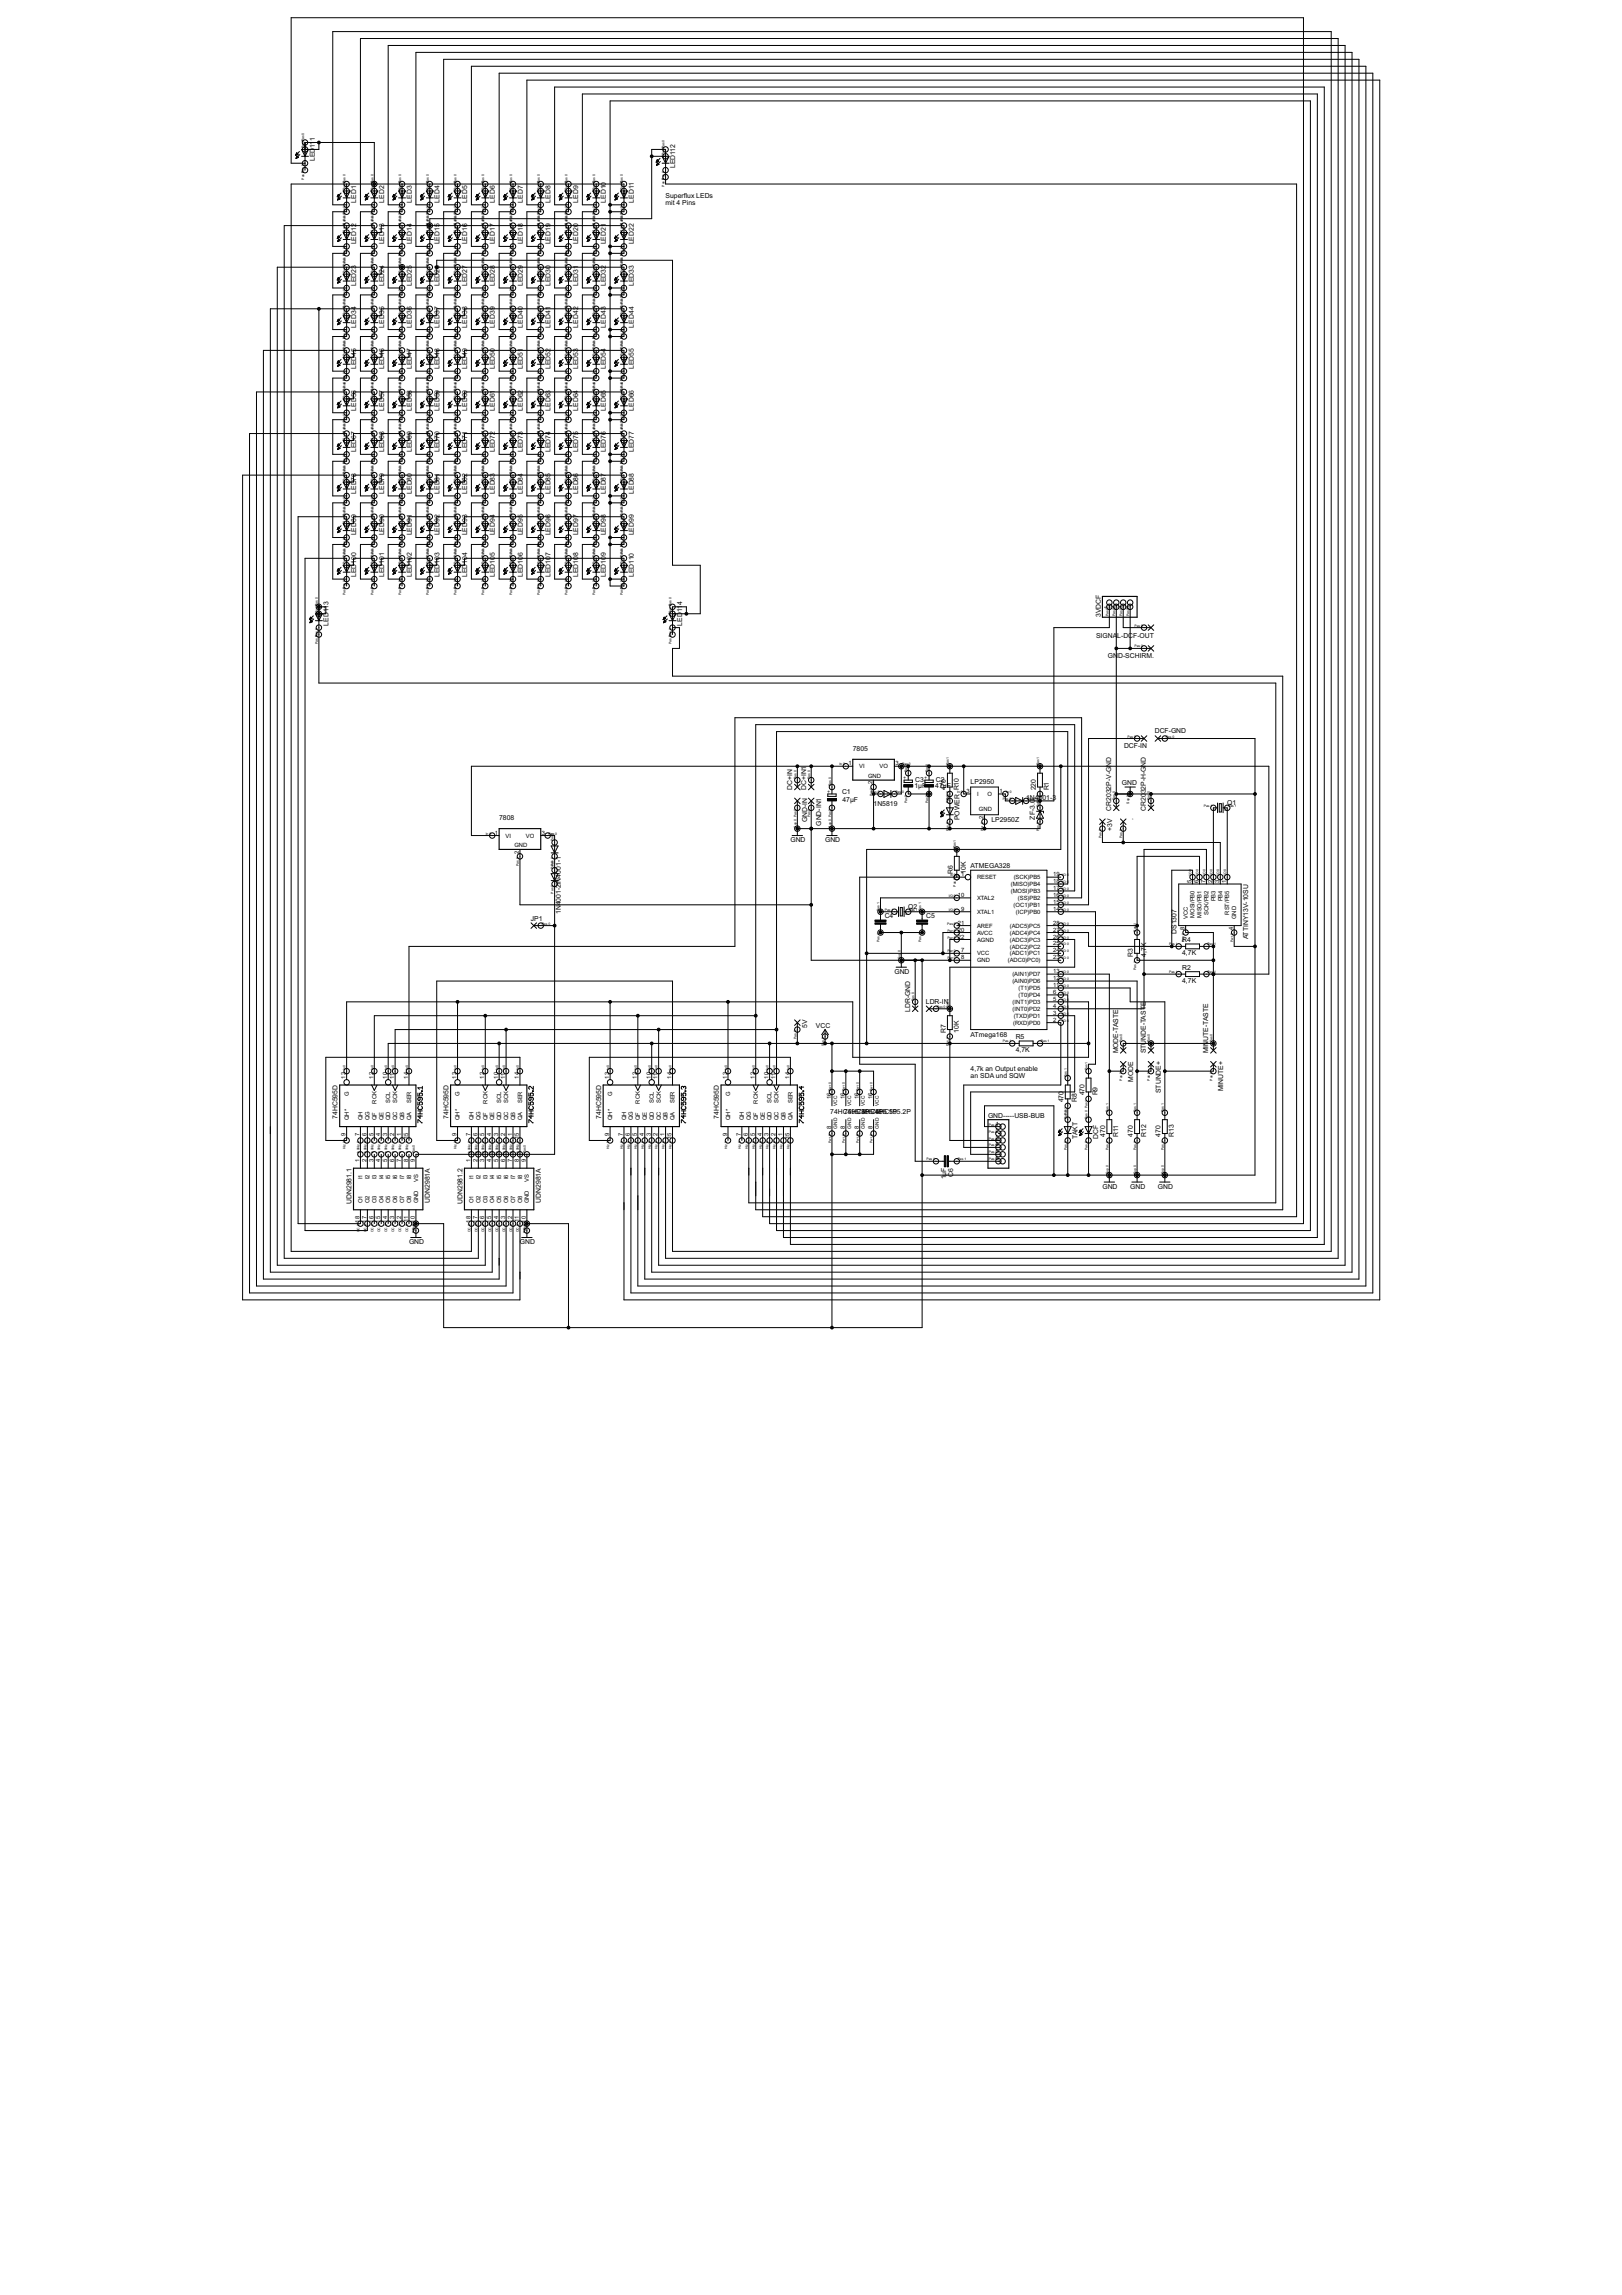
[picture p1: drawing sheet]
<svg xmlns="http://www.w3.org/2000/svg" width="594mm" height="841mm" viewBox="0 0 594 841" stroke-linecap="round" stroke-linejoin="round" font-family="sans-serif">
<defs><g id="words">
<g font-size="2.8">
<text x="115.3" y="51.8" transform="rotate(-90 115.3 51.8)">1</text>
<text x="115.3" y="59.1" transform="rotate(-90 115.3 59.1)">LED</text>
<text x="115.3" y="54.2" transform="rotate(-90 115.3 54.2)">11</text>
<text x="247.3" y="61.6" transform="rotate(-90 247.3 61.6)">LED112</text>
<text x="130.5" y="74.3" transform="rotate(-90 130.5 74.3)">LED1</text>
<text x="140.7" y="74.3" transform="rotate(-90 140.7 74.3)">LED2</text>
<text x="150.8" y="74.3" transform="rotate(-90 150.8 74.3)">LED3</text>
<text x="161" y="74.3" transform="rotate(-90 161 74.3)">LED4</text>
<text x="171.1" y="74.3" transform="rotate(-90 171.1 74.3)">LED5</text>
<text x="181.3" y="74.3" transform="rotate(-90 181.3 74.3)">LED6</text>
<text x="191.5" y="74.3" transform="rotate(-90 191.5 74.3)">LED7</text>
<text x="201.6" y="74.3" transform="rotate(-90 201.6 74.3)">LED8</text>
<text x="211.8" y="74.3" transform="rotate(-90 211.8 74.3)">LED9</text>
<text x="221.9" y="74.3" transform="rotate(-90 221.9 74.3)">LED10</text>
<text x="232.1" y="74.3" transform="rotate(-90 232.1 74.3)">LED11</text>
<text x="243.8" y="72.5">Superflux LEDs</text>
<text x="243.8" y="75.1">mit 4 Pins</text>
<text x="130.5" y="89.5" transform="rotate(-90 130.5 89.5)">LED12</text>
<text x="140.7" y="89.5" transform="rotate(-90 140.7 89.5)">LED13</text>
<text x="150.8" y="89.5" transform="rotate(-90 150.8 89.5)">LED14</text>
<text x="161" y="89.5" transform="rotate(-90 161 89.5)">LED15</text>
<text x="171.1" y="89.5" transform="rotate(-90 171.1 89.5)">LED16</text>
<text x="181.3" y="89.5" transform="rotate(-90 181.3 89.5)">LED17</text>
<text x="191.5" y="89.5" transform="rotate(-90 191.5 89.5)">LED18</text>
<text x="201.6" y="89.5" transform="rotate(-90 201.6 89.5)">LED19</text>
<text x="211.8" y="89.5" transform="rotate(-90 211.8 89.5)">LED20</text>
<text x="221.9" y="89.5" transform="rotate(-90 221.9 89.5)">LED21</text>
<text x="232.1" y="89.5" transform="rotate(-90 232.1 89.5)">LED22</text>
<text x="130.5" y="104.8" transform="rotate(-90 130.5 104.8)">LED23</text>
<text x="140.7" y="104.8" transform="rotate(-90 140.7 104.8)">LED24</text>
<text x="150.8" y="104.8" transform="rotate(-90 150.8 104.8)">LED25</text>
<text x="161" y="104.8" transform="rotate(-90 161 104.8)">LED26</text>
<text x="171.1" y="104.8" transform="rotate(-90 171.1 104.8)">LED27</text>
<text x="181.3" y="104.8" transform="rotate(-90 181.3 104.8)">LED28</text>
<text x="191.5" y="104.8" transform="rotate(-90 191.5 104.8)">LED29</text>
<text x="201.6" y="104.8" transform="rotate(-90 201.6 104.8)">LED30</text>
<text x="211.8" y="104.8" transform="rotate(-90 211.8 104.8)">LED31</text>
<text x="221.9" y="104.8" transform="rotate(-90 221.9 104.8)">LED32</text>
<text x="232.1" y="104.8" transform="rotate(-90 232.1 104.8)">LED33</text>
<text x="130.5" y="120" transform="rotate(-90 130.5 120)">LED34</text>
<text x="140.7" y="120" transform="rotate(-90 140.7 120)">LED35</text>
<text x="150.8" y="120" transform="rotate(-90 150.8 120)">LED36</text>
<text x="161" y="120" transform="rotate(-90 161 120)">LED37</text>
<text x="171.1" y="120" transform="rotate(-90 171.1 120)">LED38</text>
<text x="181.3" y="120" transform="rotate(-90 181.3 120)">LED39</text>
<text x="191.5" y="120" transform="rotate(-90 191.5 120)">LED40</text>
<text x="201.6" y="120" transform="rotate(-90 201.6 120)">LED41</text>
<text x="211.8" y="120" transform="rotate(-90 211.8 120)">LED42</text>
<text x="221.9" y="120" transform="rotate(-90 221.9 120)">LED43</text>
<text x="232.1" y="120" transform="rotate(-90 232.1 120)">LED44</text>
<text x="130.5" y="135.3" transform="rotate(-90 130.5 135.3)">LED45</text>
<text x="140.7" y="135.3" transform="rotate(-90 140.7 135.3)">LED46</text>
<text x="150.8" y="135.3" transform="rotate(-90 150.8 135.3)">LED47</text>
<text x="161" y="135.3" transform="rotate(-90 161 135.3)">LED48</text>
<text x="171.1" y="135.3" transform="rotate(-90 171.1 135.3)">LED49</text>
<text x="181.3" y="135.3" transform="rotate(-90 181.3 135.3)">LED50</text>
<text x="191.5" y="135.3" transform="rotate(-90 191.5 135.3)">LED51</text>
<text x="201.6" y="135.3" transform="rotate(-90 201.6 135.3)">LED52</text>
<text x="211.8" y="135.3" transform="rotate(-90 211.8 135.3)">LED53</text>
<text x="221.9" y="135.3" transform="rotate(-90 221.9 135.3)">LED54</text>
<text x="232.1" y="135.3" transform="rotate(-90 232.1 135.3)">LED55</text>
<text x="130.5" y="150.5" transform="rotate(-90 130.5 150.5)">LED56</text>
<text x="140.7" y="150.5" transform="rotate(-90 140.7 150.5)">LED57</text>
<text x="150.8" y="150.5" transform="rotate(-90 150.8 150.5)">LED58</text>
<text x="161" y="150.5" transform="rotate(-90 161 150.5)">LED59</text>
<text x="171.1" y="150.5" transform="rotate(-90 171.1 150.5)">LED60</text>
<text x="181.3" y="150.5" transform="rotate(-90 181.3 150.5)">LED61</text>
<text x="191.5" y="150.5" transform="rotate(-90 191.5 150.5)">LED62</text>
<text x="201.6" y="150.5" transform="rotate(-90 201.6 150.5)">LED63</text>
<text x="211.8" y="150.5" transform="rotate(-90 211.8 150.5)">LED64</text>
<text x="221.9" y="150.5" transform="rotate(-90 221.9 150.5)">LED65</text>
<text x="232.1" y="150.5" transform="rotate(-90 232.1 150.5)">LED66</text>
<text x="130.5" y="165.7" transform="rotate(-90 130.5 165.7)">LED67</text>
<text x="140.7" y="165.7" transform="rotate(-90 140.7 165.7)">LED68</text>
<text x="150.8" y="165.7" transform="rotate(-90 150.8 165.7)">LED69</text>
<text x="161" y="165.7" transform="rotate(-90 161 165.7)">LED70</text>
<text x="171.1" y="165.7" transform="rotate(-90 171.1 165.7)">LED71</text>
<text x="181.3" y="165.7" transform="rotate(-90 181.3 165.7)">LED72</text>
<text x="191.5" y="165.7" transform="rotate(-90 191.5 165.7)">LED73</text>
<text x="201.6" y="165.7" transform="rotate(-90 201.6 165.7)">LED74</text>
<text x="211.8" y="165.7" transform="rotate(-90 211.8 165.7)">LED75</text>
<text x="221.9" y="165.7" transform="rotate(-90 221.9 165.7)">LED76</text>
<text x="232.1" y="165.7" transform="rotate(-90 232.1 165.7)">LED77</text>
<text x="130.5" y="181" transform="rotate(-90 130.5 181)">LED78</text>
<text x="140.7" y="181" transform="rotate(-90 140.7 181)">LED79</text>
<text x="150.8" y="181" transform="rotate(-90 150.8 181)">LED80</text>
<text x="161" y="181" transform="rotate(-90 161 181)">LED81</text>
<text x="171.1" y="181" transform="rotate(-90 171.1 181)">LED82</text>
<text x="181.3" y="181" transform="rotate(-90 181.3 181)">LED83</text>
<text x="191.5" y="181" transform="rotate(-90 191.5 181)">LED84</text>
<text x="201.6" y="181" transform="rotate(-90 201.6 181)">LED85</text>
<text x="211.8" y="181" transform="rotate(-90 211.8 181)">LED86</text>
<text x="221.9" y="181" transform="rotate(-90 221.9 181)">LED87</text>
<text x="232.1" y="181" transform="rotate(-90 232.1 181)">LED88</text>
<text x="130.5" y="196.2" transform="rotate(-90 130.5 196.2)">LED89</text>
<text x="140.7" y="196.2" transform="rotate(-90 140.7 196.2)">LED90</text>
<text x="150.8" y="196.2" transform="rotate(-90 150.8 196.2)">LED91</text>
<text x="161" y="196.2" transform="rotate(-90 161 196.2)">LED92</text>
<text x="171.1" y="196.2" transform="rotate(-90 171.1 196.2)">LED93</text>
<text x="181.3" y="196.2" transform="rotate(-90 181.3 196.2)">LED94</text>
<text x="191.5" y="196.2" transform="rotate(-90 191.5 196.2)">LED95</text>
<text x="201.6" y="196.2" transform="rotate(-90 201.6 196.2)">LED96</text>
<text x="211.8" y="196.2" transform="rotate(-90 211.8 196.2)">LED97</text>
<text x="221.9" y="196.2" transform="rotate(-90 221.9 196.2)">LED98</text>
<text x="232.1" y="196.2" transform="rotate(-90 232.1 196.2)">LED99</text>
<text x="130.5" y="203.8" transform="rotate(-90 130.5 203.8)">0</text>
<text x="140.7" y="203.8" transform="rotate(-90 140.7 203.8)">1</text>
<text x="150.8" y="203.8" transform="rotate(-90 150.8 203.8)">2</text>
<text x="161" y="203.8" transform="rotate(-90 161 203.8)">3</text>
<text x="171.1" y="203.8" transform="rotate(-90 171.1 203.8)">4</text>
<text x="181.3" y="203.8" transform="rotate(-90 181.3 203.8)">5</text>
<text x="191.5" y="203.8" transform="rotate(-90 191.5 203.8)">6</text>
<text x="201.6" y="203.8" transform="rotate(-90 201.6 203.8)">7</text>
<text x="211.8" y="203.8" transform="rotate(-90 211.8 203.8)">8</text>
<text x="221.9" y="203.8" transform="rotate(-90 221.9 203.8)">9</text>
<text x="130.5" y="211.5" transform="rotate(-90 130.5 211.5)">LED10</text>
<text x="140.7" y="211.5" transform="rotate(-90 140.7 211.5)">LED10</text>
<text x="150.8" y="211.5" transform="rotate(-90 150.8 211.5)">LED10</text>
<text x="161" y="211.5" transform="rotate(-90 161 211.5)">LED10</text>
<text x="171.1" y="211.5" transform="rotate(-90 171.1 211.5)">LED10</text>
<text x="181.3" y="211.5" transform="rotate(-90 181.3 211.5)">LED10</text>
<text x="191.5" y="211.5" transform="rotate(-90 191.5 211.5)">LED10</text>
<text x="201.6" y="211.5" transform="rotate(-90 201.6 211.5)">LED10</text>
<text x="211.8" y="211.5" transform="rotate(-90 211.8 211.5)">LED10</text>
<text x="221.9" y="211.5" transform="rotate(-90 221.9 211.5)">LED10</text>
<text x="232.1" y="211.5" transform="rotate(-90 232.1 211.5)">LED110</text>
<text x="249.9" y="221.8" transform="rotate(-90 249.9 221.8)">4</text>
<text x="249.9" y="224.4" transform="rotate(-90 249.9 224.4)">11</text>
<text x="403.1" y="226.2" transform="rotate(-90 403.1 226.2)">3VDCF</text>
<text x="120.3" y="229.2" transform="rotate(-90 120.3 229.2)">LED113</text>
<text x="249.9" y="229.2" transform="rotate(-90 249.9 229.2)">LED</text>
<text x="401.4" y="233.6">SIGNA</text>
<text x="409.2" y="233.6">L-DCF-OUT</text>
<text x="405.8" y="241.2">GN</text>
<text x="409.5" y="241.2">D-SCHIRM.</text>
<text x="422.9" y="268.8">DCF-GND</text>
<text x="312.3" y="275.1">7805</text>
<text x="411.7" y="274.3">DCF-IN</text>
<text x="335.2" y="286.4">C3</text>
<text x="342.8" y="286.4">C2</text>
<text x="355.5" y="287.1">LP2950</text>
<text x="410.9" y="287.6">GND</text>
<text x="290.2" y="289.6" transform="rotate(-90 290.2 289.6)">DC+IN</text>
<text x="295.3" y="289.6" transform="rotate(-90 295.3 289.6)">DC+IN1</text>
<text x="308.4" y="291">C1</text>
<text x="334.9" y="288.9">1µF</text>
<text x="342.6" y="288.9">47µF</text>
<text x="346.4" y="289.7" transform="rotate(-90 346.4 289.7)">470</text>
<text x="375.8" y="293">1N4001-3</text>
<text x="379.4" y="289.7" transform="rotate(-90 379.4 289.7)">220</text>
<text x="384.2" y="289.7" transform="rotate(-90 384.2 289.7)">R1</text>
<text x="419.7" y="290.8" transform="rotate(-90 419.7 290.8)">32P-H-GND</text>
<text x="308.5" y="294">47µF</text>
<text x="320" y="295.5">1N5819</text>
<text x="407" y="297.2" transform="rotate(-90 407 297.2)">CR2032P-V-GND</text>
<text x="419.7" y="297.2" transform="rotate(-90 419.7 297.2)">CR20</text>
<text x="449.5" y="295">Q1</text>
<text x="182.8" y="300.5">7808</text>
<text x="295.7" y="301.2" transform="rotate(-90 295.7 301.2)">GND-IN</text>
<text x="300.7" y="302.6" transform="rotate(-90 300.7 302.6)">GND-IN1</text>
<text x="351.5" y="300.6" transform="rotate(-90 351.5 300.6)">POWER R10</text>
<text x="363.1" y="301.1">LP2950Z</text>
<text x="379" y="300.3" transform="rotate(-90 379 300.3)">ZF-3.0</text>
<text x="407.4" y="304.5" transform="rotate(-90 407.4 304.5)">+3V</text>
<text x="415" y="300.7" transform="rotate(-90 415 300.7)">.</text>
<text x="289.5" y="308.7">GND</text>
<text x="302.2" y="308.7">GND</text>
<text x="348.9" y="320.2" transform="rotate(-90 348.9 320.2)">R6</text>
<text x="353.7" y="320.2" transform="rotate(-90 353.7 320.2)">10K</text>
<text x="355.5" y="318.1">ATMEGA328</text>
<text x="205.4" y="335" transform="rotate(-90 205.4 335)">1N4001-21N4001-1</text>
<text x="332.7" y="333.1">Q2</text>
<text x="194.4" y="337.4">JP1</text>
<text x="324" y="336.3">C4</text>
<text x="339.3" y="336.3">C5</text>
<text x="430.9" y="342.3" transform="rotate(-90 430.9 342.3)">DS1307</text>
<text x="433" y="345.3">R4</text>
<text x="457.1" y="344.3" transform="rotate(-90 457.1 344.3)">ATTINY13V-10SU</text>
<text x="415" y="350.6" transform="rotate(-90 415 350.6)">R3</text>
<text x="419.8" y="350.6" transform="rotate(-90 419.8 350.6)">4,7K</text>
<text x="433" y="350.1">4,7K</text>
<text x="327.6" y="357">GND</text>
<text x="433" y="355.5">R2</text>
<text x="433" y="360.3">4,7K</text>
<text x="333.3" y="370.8" transform="rotate(-90 333.3 370.8)">LDR-GND</text>
<text x="339.1" y="367.8">LDR-IN</text>
<text x="295.7" y="376.7" transform="rotate(-90 295.7 376.7)">5V</text>
<text x="298.8" y="376.5">VCC</text>
<text x="346.4" y="378.6" transform="rotate(-90 346.4 378.6)">R7</text>
<text x="351.2" y="378.6" transform="rotate(-90 351.2 378.6)">10K</text>
<text x="355.5" y="379.8">ATmega168</text>
<text x="372" y="380.9">R5</text>
<text x="372" y="385.7">4,7K</text>
<text x="409.5" y="386.1" transform="rotate(-90 409.5 386.1)">MODE-TASTE</text>
<text x="419.7" y="386.1" transform="rotate(-90 419.7 386.1)">STUNDE-TASTE</text>
<text x="442.6" y="386.1" transform="rotate(-90 442.6 386.1)">MINUTE-TASTE</text>
<text x="355.5" y="392.5">4,7k an Output enable</text>
<text x="355.5" y="395.1">an SDA und SQW</text>
<text x="397.2" y="401.4" transform="rotate(-90 397.2 401.4)">470</text>
<text x="402" y="401.4" transform="rotate(-90 402 401.4)">R9</text>
<text x="415" y="396.4" transform="rotate(-90 415 396.4)">MODE</text>
<text x="425.2" y="400.6" transform="rotate(-90 425.2 400.6)">STUNDE+</text>
<text x="448" y="399.9" transform="rotate(-90 448 399.9)">MINUTE+</text>
<text x="389.6" y="404" transform="rotate(-90 389.6 404)">470</text>
<text x="394.3" y="404" transform="rotate(-90 394.3 404)">R8</text>
<text x="123.6" y="410" transform="rotate(-90 123.6 410)">74HC595D</text>
<text x="164.3" y="410" transform="rotate(-90 164.3 410)">74HC595D</text>
<text x="220.2" y="410" transform="rotate(-90 220.2 410)">74HC595D</text>
<text x="263.3" y="410" transform="rotate(-90 263.3 410)">74HC595D</text>
<text x="304.1" y="408.4">74HC59575P</text>
<text x="309.2" y="408.4">74HC.349575P</text>
<text x="317" y="408.4">HC.4495.1P</text>
<text x="322.1" y="408.4">HC595.2P</text>
<text x="361.9" y="409.7">GND-----USB-BUB</text>
<text x="394.6" y="417.4" transform="rotate(-90 394.6 417.4)">TAKT</text>
<text x="402.2" y="417.4" transform="rotate(-90 402.2 417.4)">DCF</text>
<text x="404.8" y="416.7" transform="rotate(-90 404.8 416.7)">470</text>
<text x="409.6" y="416.7" transform="rotate(-90 409.6 416.7)">R11</text>
<text x="414.9" y="416.7" transform="rotate(-90 414.9 416.7)">470</text>
<text x="419.7" y="416.7" transform="rotate(-90 419.7 416.7)">R12</text>
<text x="425.1" y="416.7" transform="rotate(-90 425.1 416.7)">470</text>
<text x="429.9" y="416.7" transform="rotate(-90 429.9 416.7)">R13</text>
<text x="349.1" y="431.3" transform="rotate(-90 349.1 431.3)">C6</text>
<text x="346.6" y="432.2" transform="rotate(-90 346.6 432.2)">1µF</text>
<text x="403.8" y="435.7">GND</text>
<text x="413.9" y="435.7">GND</text>
<text x="424.1" y="435.7">GND</text>
<text x="128.7" y="441.2" transform="rotate(-90 128.7 441.2)">UDN2981.1</text>
<text x="157.4" y="440.8" transform="rotate(-90 157.4 440.8)">UDN2981A</text>
<text x="169.4" y="441.2" transform="rotate(-90 169.4 441.2)">UDN2981.2</text>
<text x="198.1" y="440.8" transform="rotate(-90 198.1 440.8)">UDN2981A</text>
<text x="149.8" y="456">GND</text>
<text x="190.4" y="456">GND</text>
</g>
<g font-size="2.4">
<text x="406" y="223.4" transform="rotate(-90 406 223.4)">1</text>
<text x="408.5" y="223.4" transform="rotate(-90 408.5 223.4)">2</text>
<text x="411" y="223.4" transform="rotate(-90 411 223.4)">3</text>
<text x="413.6" y="223.4" transform="rotate(-90 413.6 223.4)">4</text>
<text x="310.8" y="280.4">1</text>
<text x="314.7" y="281.6">VI</text>
<text x="322.2" y="281.6">VO</text>
<text x="327.9" y="280.4">3</text>
<text x="317.9" y="285.1">GND</text>
<text x="319.6" y="287.4" transform="rotate(-90 319.6 287.4)">2</text>
<text x="354" y="290.6">3</text>
<text x="357.9" y="291.7">I</text>
<text x="361.7" y="291.7">O</text>
<text x="366" y="290.6">1</text>
<text x="358.6" y="297.3">GND</text>
<text x="181.3" y="305.8">1</text>
<text x="198.4" y="305.8">3</text>
<text x="360.2" y="300.1" transform="rotate(-90 360.2 300.1)">2</text>
<text x="185.2" y="306.9">VI</text>
<text x="188.4" y="310.5">GND</text>
<text x="192.6" y="306.9">VO</text>
<text x="190.1" y="312.8" transform="rotate(-90 190.1 312.8)">2</text>
<text x="352" y="321.1">1</text>
<text x="357.9" y="322.2">RESET</text>
<text x="371.3" y="322.2">(SCK)PB5</text>
<text x="385.8" y="321.1">19</text>
<text x="385.8" y="323.6">18</text>
<text x="436.4" y="323.6" transform="rotate(-90 436.4 323.6)">5</text>
<text x="439" y="323.6" transform="rotate(-90 439 323.6)">6</text>
<text x="441.5" y="323.6" transform="rotate(-90 441.5 323.6)">7</text>
<text x="444.1" y="323.6" transform="rotate(-90 444.1 323.6)">2</text>
<text x="446.6" y="323.6" transform="rotate(-90 446.6 323.6)">3</text>
<text x="449.1" y="323.6" transform="rotate(-90 449.1 323.6)">1</text>
<text x="350.8" y="328.7">10</text>
<text x="357.9" y="329.8">XTAL2</text>
<text x="370.2" y="324.7">(MISO)PB4</text>
<text x="370.2" y="327.3">(MOSI)PB3</text>
<text x="372.8" y="329.8">(SS)PB2</text>
<text x="385.8" y="326.1">17</text>
<text x="385.8" y="328.7">16</text>
<text x="352" y="333.8">9</text>
<text x="357.9" y="334.9">XTAL1</text>
<text x="371.3" y="332.3">(OC1)PB1</text>
<text x="372.1" y="334.9">(ICP)PB0</text>
<text x="385.8" y="331.2">15</text>
<text x="385.8" y="333.8">14</text>
<text x="442.6" y="335.3" transform="rotate(-90 442.6 335.3)">SCK/PB2</text>
<text x="445.2" y="330.3" transform="rotate(-90 445.2 330.3)">PB3</text>
<text x="447.7" y="330.3" transform="rotate(-90 447.7 330.3)">PB4</text>
<text x="450.2" y="335.2" transform="rotate(-90 450.2 335.2)">RST/PB5</text>
<text x="350.8" y="341.4">20</text>
<text x="350.8" y="338.8">21</text>
<text x="357.9" y="340">AREF</text>
<text x="369.8" y="340">(ADC5)PC5</text>
<text x="385.8" y="338.8">28</text>
<text x="385.8" y="341.4">27</text>
<text x="433.9" y="340.7" transform="rotate(-90 433.9 340.7)">8</text>
<text x="435" y="336.9" transform="rotate(-90 435 336.9)">VCC</text>
<text x="437.6" y="336.4" transform="rotate(-90 437.6 336.4)">MOSI/PB0</text>
<text x="440.1" y="336.4" transform="rotate(-90 440.1 336.4)">MISO/PB1</text>
<text x="451.7" y="340.7" transform="rotate(-90 451.7 340.7)">4</text>
<text x="452.8" y="336.9" transform="rotate(-90 452.8 336.9)">GND</text>
<text x="350.8" y="343.9">22</text>
<text x="357.9" y="342.5">AVCC</text>
<text x="357.9" y="345">AGND</text>
<text x="369.8" y="342.5">(ADC4)PC4</text>
<text x="369.8" y="345">(ADC3)PC3</text>
<text x="369.8" y="347.6">(ADC2)PC2</text>
<text x="385.8" y="343.9">26</text>
<text x="385.8" y="346.5">25</text>
<text x="352" y="351.5">8</text>
<text x="352" y="349">7</text>
<text x="357.9" y="352.7">GND</text>
<text x="357.9" y="350.1">VCC</text>
<text x="369.1" y="352.7">(ADC0)PC0)</text>
<text x="369.8" y="350.1">(ADC1)PC1</text>
<text x="385.8" y="349">24</text>
<text x="385.8" y="351.5">23</text>
<text x="370.8" y="357.7">(AIN1)PD7</text>
<text x="385.8" y="356.6">13</text>
<text x="385.8" y="359.2">12</text>
<text x="370.8" y="360.3">(AIN0)PD6</text>
<text x="373" y="362.8">(T1)PD5</text>
<text x="373" y="365.4">(T0)PD4</text>
<text x="385.8" y="361.7">11</text>
<text x="385.8" y="364.2">6</text>
<text x="370.9" y="367.9">(INT1)PD3</text>
<text x="370.9" y="370.4">(INT0)PD2</text>
<text x="385.8" y="366.8">5</text>
<text x="385.8" y="369.3">4</text>
<text x="385.8" y="371.9">3</text>
<text x="371" y="375.5">(RXD)PD0</text>
<text x="371.3" y="373">(TXD)PD1</text>
<text x="385.8" y="374.4">2</text>
<text x="126.6" y="395.3" transform="rotate(-90 126.6 395.3)">13</text>
<text x="136.8" y="395.3" transform="rotate(-90 136.8 395.3)">12</text>
<text x="141.8" y="395.3" transform="rotate(-90 141.8 395.3)">10</text>
<text x="144.4" y="395.3" transform="rotate(-90 144.4 395.3)">11</text>
<text x="149.4" y="395.3" transform="rotate(-90 149.4 395.3)">14</text>
<text x="167.2" y="395.3" transform="rotate(-90 167.2 395.3)">13</text>
<text x="177.4" y="395.3" transform="rotate(-90 177.4 395.3)">12</text>
<text x="182.5" y="395.3" transform="rotate(-90 182.5 395.3)">10</text>
<text x="185" y="395.3" transform="rotate(-90 185 395.3)">11</text>
<text x="190.1" y="395.3" transform="rotate(-90 190.1 395.3)">14</text>
<text x="223.1" y="395.3" transform="rotate(-90 223.1 395.3)">13</text>
<text x="233.3" y="395.3" transform="rotate(-90 233.3 395.3)">12</text>
<text x="238.3" y="395.3" transform="rotate(-90 238.3 395.3)">10</text>
<text x="240.9" y="395.3" transform="rotate(-90 240.9 395.3)">11</text>
<text x="246" y="395.3" transform="rotate(-90 246 395.3)">14</text>
<text x="266.3" y="395.3" transform="rotate(-90 266.3 395.3)">13</text>
<text x="276.4" y="395.3" transform="rotate(-90 276.4 395.3)">12</text>
<text x="281.5" y="395.3" transform="rotate(-90 281.5 395.3)">10</text>
<text x="284.1" y="395.3" transform="rotate(-90 284.1 395.3)">11</text>
<text x="289.1" y="395.3" transform="rotate(-90 289.1 395.3)">14</text>
<text x="127.7" y="401.6" transform="rotate(-90 127.7 401.6)">G</text>
<text x="168.3" y="401.6" transform="rotate(-90 168.3 401.6)">G</text>
<text x="224.2" y="401.6" transform="rotate(-90 224.2 401.6)">G</text>
<text x="267.4" y="401.6" transform="rotate(-90 267.4 401.6)">G</text>
<text x="137.9" y="404.5" transform="rotate(-90 137.9 404.5)">RCK</text>
<text x="142.9" y="404.1" transform="rotate(-90 142.9 404.1)">SCL</text>
<text x="145.5" y="404.3" transform="rotate(-90 145.5 404.3)">SCK</text>
<text x="150.6" y="404.3" transform="rotate(-90 150.6 404.3)">SER</text>
<text x="178.5" y="404.5" transform="rotate(-90 178.5 404.5)">RCK</text>
<text x="183.6" y="404.1" transform="rotate(-90 183.6 404.1)">SCL</text>
<text x="186.1" y="404.3" transform="rotate(-90 186.1 404.3)">SCK</text>
<text x="191.2" y="404.3" transform="rotate(-90 191.2 404.3)">SER</text>
<text x="234.4" y="404.5" transform="rotate(-90 234.4 404.5)">RCK</text>
<text x="239.5" y="404.1" transform="rotate(-90 239.5 404.1)">SCL</text>
<text x="242" y="404.3" transform="rotate(-90 242 404.3)">SCK</text>
<text x="247.1" y="404.3" transform="rotate(-90 247.1 404.3)">SER</text>
<text x="277.6" y="404.5" transform="rotate(-90 277.6 404.5)">RCK</text>
<text x="282.6" y="404.1" transform="rotate(-90 282.6 404.1)">SCL</text>
<text x="285.2" y="404.3" transform="rotate(-90 285.2 404.3)">SCK</text>
<text x="290.2" y="404.3" transform="rotate(-90 290.2 404.3)">SER</text>
<text x="304.4" y="402.9" transform="rotate(-90 304.4 402.9)">16</text>
<text x="309.4" y="402.9" transform="rotate(-90 309.4 402.9)">16</text>
<text x="314.5" y="402.9" transform="rotate(-90 314.5 402.9)">16</text>
<text x="319.6" y="402.9" transform="rotate(-90 319.6 402.9)">16</text>
<text x="127.7" y="410.5" transform="rotate(-90 127.7 410.5)">QH*</text>
<text x="132.8" y="410.5" transform="rotate(-90 132.8 410.5)">QH</text>
<text x="135.3" y="410.5" transform="rotate(-90 135.3 410.5)">QG</text>
<text x="137.9" y="410.5" transform="rotate(-90 137.9 410.5)">QF</text>
<text x="140.4" y="410.5" transform="rotate(-90 140.4 410.5)">QE</text>
<text x="142.9" y="410.5" transform="rotate(-90 142.9 410.5)">QD</text>
<text x="145.5" y="410.5" transform="rotate(-90 145.5 410.5)">QC</text>
<text x="148" y="410.5" transform="rotate(-90 148 410.5)">QB</text>
<text x="150.6" y="410.5" transform="rotate(-90 150.6 410.5)">QA</text>
<text x="168.3" y="410.5" transform="rotate(-90 168.3 410.5)">QH*</text>
<text x="173.4" y="410.5" transform="rotate(-90 173.4 410.5)">QH</text>
<text x="176" y="410.5" transform="rotate(-90 176 410.5)">QG</text>
<text x="178.5" y="410.5" transform="rotate(-90 178.5 410.5)">QF</text>
<text x="181" y="410.5" transform="rotate(-90 181 410.5)">QE</text>
<text x="183.6" y="410.5" transform="rotate(-90 183.6 410.5)">QD</text>
<text x="186.1" y="410.5" transform="rotate(-90 186.1 410.5)">QC</text>
<text x="188.7" y="410.5" transform="rotate(-90 188.7 410.5)">QB</text>
<text x="191.2" y="410.5" transform="rotate(-90 191.2 410.5)">QA</text>
<text x="224.2" y="410.5" transform="rotate(-90 224.2 410.5)">QH*</text>
<text x="229.3" y="410.5" transform="rotate(-90 229.3 410.5)">QH</text>
<text x="231.8" y="410.5" transform="rotate(-90 231.8 410.5)">QG</text>
<text x="234.4" y="410.5" transform="rotate(-90 234.4 410.5)">QF</text>
<text x="236.9" y="410.5" transform="rotate(-90 236.9 410.5)">QE</text>
<text x="239.5" y="410.5" transform="rotate(-90 239.5 410.5)">QD</text>
<text x="242" y="410.5" transform="rotate(-90 242 410.5)">QC</text>
<text x="244.5" y="410.5" transform="rotate(-90 244.5 410.5)">QB</text>
<text x="247.1" y="410.5" transform="rotate(-90 247.1 410.5)">QA</text>
<text x="267.4" y="410.5" transform="rotate(-90 267.4 410.5)">QH*</text>
<text x="272.5" y="410.5" transform="rotate(-90 272.5 410.5)">QH</text>
<text x="275" y="410.5" transform="rotate(-90 275 410.5)">QG</text>
<text x="277.6" y="410.5" transform="rotate(-90 277.6 410.5)">QF</text>
<text x="280.1" y="410.5" transform="rotate(-90 280.1 410.5)">QE</text>
<text x="282.6" y="410.5" transform="rotate(-90 282.6 410.5)">QD</text>
<text x="285.2" y="410.5" transform="rotate(-90 285.2 410.5)">QC</text>
<text x="287.7" y="410.5" transform="rotate(-90 287.7 410.5)">QB</text>
<text x="290.2" y="410.5" transform="rotate(-90 290.2 410.5)">QA</text>
<text x="304.4" y="413.8" transform="rotate(-90 304.4 413.8)">8</text>
<text x="309.4" y="413.8" transform="rotate(-90 309.4 413.8)">8</text>
<text x="314.5" y="413.8" transform="rotate(-90 314.5 413.8)">8</text>
<text x="319.6" y="413.8" transform="rotate(-90 319.6 413.8)">8</text>
<text x="364.7" y="412.5">1</text>
<text x="126.6" y="416.4" transform="rotate(-90 126.6 416.4)">9</text>
<text x="131.7" y="416.4" transform="rotate(-90 131.7 416.4)">7</text>
<text x="134.2" y="416.4" transform="rotate(-90 134.2 416.4)">6</text>
<text x="136.8" y="416.4" transform="rotate(-90 136.8 416.4)">5</text>
<text x="139.3" y="416.4" transform="rotate(-90 139.3 416.4)">4</text>
<text x="141.8" y="416.4" transform="rotate(-90 141.8 416.4)">3</text>
<text x="144.4" y="416.4" transform="rotate(-90 144.4 416.4)">2</text>
<text x="146.9" y="416.4" transform="rotate(-90 146.9 416.4)">1</text>
<text x="149.4" y="417.6" transform="rotate(-90 149.4 417.6)">15</text>
<text x="167.2" y="416.4" transform="rotate(-90 167.2 416.4)">9</text>
<text x="172.3" y="416.4" transform="rotate(-90 172.3 416.4)">7</text>
<text x="174.8" y="416.4" transform="rotate(-90 174.8 416.4)">6</text>
<text x="177.4" y="416.4" transform="rotate(-90 177.4 416.4)">5</text>
<text x="179.9" y="416.4" transform="rotate(-90 179.9 416.4)">4</text>
<text x="182.5" y="416.4" transform="rotate(-90 182.5 416.4)">3</text>
<text x="185" y="416.4" transform="rotate(-90 185 416.4)">2</text>
<text x="187.5" y="416.4" transform="rotate(-90 187.5 416.4)">1</text>
<text x="190.1" y="417.6" transform="rotate(-90 190.1 417.6)">15</text>
<text x="223.1" y="416.4" transform="rotate(-90 223.1 416.4)">9</text>
<text x="228.2" y="416.4" transform="rotate(-90 228.2 416.4)">7</text>
<text x="230.7" y="416.4" transform="rotate(-90 230.7 416.4)">6</text>
<text x="233.3" y="416.4" transform="rotate(-90 233.3 416.4)">5</text>
<text x="235.8" y="416.4" transform="rotate(-90 235.8 416.4)">4</text>
<text x="238.3" y="416.4" transform="rotate(-90 238.3 416.4)">3</text>
<text x="240.9" y="416.4" transform="rotate(-90 240.9 416.4)">2</text>
<text x="243.4" y="416.4" transform="rotate(-90 243.4 416.4)">1</text>
<text x="246" y="417.6" transform="rotate(-90 246 417.6)">15</text>
<text x="266.3" y="416.4" transform="rotate(-90 266.3 416.4)">9</text>
<text x="271.4" y="416.4" transform="rotate(-90 271.4 416.4)">7</text>
<text x="273.9" y="416.4" transform="rotate(-90 273.9 416.4)">6</text>
<text x="276.4" y="416.4" transform="rotate(-90 276.4 416.4)">5</text>
<text x="279" y="416.4" transform="rotate(-90 279 416.4)">4</text>
<text x="281.5" y="416.4" transform="rotate(-90 281.5 416.4)">3</text>
<text x="284.1" y="416.4" transform="rotate(-90 284.1 416.4)">2</text>
<text x="286.6" y="416.4" transform="rotate(-90 286.6 416.4)">1</text>
<text x="289.1" y="417.6" transform="rotate(-90 289.1 417.6)">15</text>
<text x="364.7" y="415">2</text>
<text x="364.7" y="417.6">3</text>
<text x="131.7" y="425.8" transform="rotate(-90 131.7 425.8)">1</text>
<text x="134.2" y="425.8" transform="rotate(-90 134.2 425.8)">2</text>
<text x="136.8" y="425.8" transform="rotate(-90 136.8 425.8)">3</text>
<text x="139.3" y="425.8" transform="rotate(-90 139.3 425.8)">4</text>
<text x="141.8" y="425.8" transform="rotate(-90 141.8 425.8)">5</text>
<text x="144.4" y="425.8" transform="rotate(-90 144.4 425.8)">6</text>
<text x="146.9" y="425.8" transform="rotate(-90 146.9 425.8)">7</text>
<text x="149.4" y="425.8" transform="rotate(-90 149.4 425.8)">8</text>
<text x="152" y="425.8" transform="rotate(-90 152 425.8)">9</text>
<text x="172.3" y="425.8" transform="rotate(-90 172.3 425.8)">1</text>
<text x="174.8" y="425.8" transform="rotate(-90 174.8 425.8)">2</text>
<text x="177.4" y="425.8" transform="rotate(-90 177.4 425.8)">3</text>
<text x="179.9" y="425.8" transform="rotate(-90 179.9 425.8)">4</text>
<text x="182.5" y="425.8" transform="rotate(-90 182.5 425.8)">5</text>
<text x="185" y="425.8" transform="rotate(-90 185 425.8)">6</text>
<text x="187.5" y="425.8" transform="rotate(-90 187.5 425.8)">7</text>
<text x="190.1" y="425.8" transform="rotate(-90 190.1 425.8)">8</text>
<text x="192.6" y="425.8" transform="rotate(-90 192.6 425.8)">9</text>
<text x="364.7" y="420.1">4</text>
<text x="364.7" y="422.7">5</text>
<text x="364.7" y="425.2">6</text>
<text x="132.8" y="432.2" transform="rotate(-90 132.8 432.2)">I1</text>
<text x="135.3" y="432.2" transform="rotate(-90 135.3 432.2)">I2</text>
<text x="137.9" y="432.2" transform="rotate(-90 137.9 432.2)">I3</text>
<text x="140.4" y="432.2" transform="rotate(-90 140.4 432.2)">I4</text>
<text x="142.9" y="432.2" transform="rotate(-90 142.9 432.2)">I5</text>
<text x="145.5" y="432.2" transform="rotate(-90 145.5 432.2)">I6</text>
<text x="148" y="432.2" transform="rotate(-90 148 432.2)">I7</text>
<text x="150.6" y="432.2" transform="rotate(-90 150.6 432.2)">I8</text>
<text x="153.1" y="433.3" transform="rotate(-90 153.1 433.3)">VS</text>
<text x="173.4" y="432.2" transform="rotate(-90 173.4 432.2)">I1</text>
<text x="176" y="432.2" transform="rotate(-90 176 432.2)">I2</text>
<text x="178.5" y="432.2" transform="rotate(-90 178.5 432.2)">I3</text>
<text x="181" y="432.2" transform="rotate(-90 181 432.2)">I4</text>
<text x="183.6" y="432.2" transform="rotate(-90 183.6 432.2)">I5</text>
<text x="186.1" y="432.2" transform="rotate(-90 186.1 432.2)">I6</text>
<text x="188.7" y="432.2" transform="rotate(-90 188.7 432.2)">I7</text>
<text x="191.2" y="432.2" transform="rotate(-90 191.2 432.2)">I8</text>
<text x="193.7" y="433.3" transform="rotate(-90 193.7 433.3)">VS</text>
<text x="132.8" y="441" transform="rotate(-90 132.8 441)">O1</text>
<text x="135.3" y="441" transform="rotate(-90 135.3 441)">O2</text>
<text x="137.9" y="441" transform="rotate(-90 137.9 441)">O3</text>
<text x="140.4" y="441" transform="rotate(-90 140.4 441)">O4</text>
<text x="142.9" y="441" transform="rotate(-90 142.9 441)">O5</text>
<text x="145.5" y="441" transform="rotate(-90 145.5 441)">O6</text>
<text x="148" y="441" transform="rotate(-90 148 441)">O7</text>
<text x="150.6" y="441" transform="rotate(-90 150.6 441)">O8</text>
<text x="153.1" y="441" transform="rotate(-90 153.1 441)">GND</text>
<text x="173.4" y="441" transform="rotate(-90 173.4 441)">O1</text>
<text x="176" y="441" transform="rotate(-90 176 441)">O2</text>
<text x="178.5" y="441" transform="rotate(-90 178.5 441)">O3</text>
<text x="181" y="441" transform="rotate(-90 181 441)">O4</text>
<text x="183.6" y="441" transform="rotate(-90 183.6 441)">O5</text>
<text x="186.1" y="441" transform="rotate(-90 186.1 441)">O6</text>
<text x="188.7" y="441" transform="rotate(-90 188.7 441)">O7</text>
<text x="191.2" y="441" transform="rotate(-90 191.2 441)">O8</text>
<text x="193.7" y="441" transform="rotate(-90 193.7 441)">GND</text>
<text x="131.7" y="448" transform="rotate(-90 131.7 448)">18</text>
<text x="134.2" y="448" transform="rotate(-90 134.2 448)">17</text>
<text x="136.8" y="448" transform="rotate(-90 136.8 448)">16</text>
<text x="139.3" y="448" transform="rotate(-90 139.3 448)">15</text>
<text x="141.8" y="448" transform="rotate(-90 141.8 448)">14</text>
<text x="144.4" y="448" transform="rotate(-90 144.4 448)">13</text>
<text x="146.9" y="448" transform="rotate(-90 146.9 448)">12</text>
<text x="149.4" y="447.9" transform="rotate(-90 149.4 447.9)">11</text>
<text x="152" y="448" transform="rotate(-90 152 448)">10</text>
<text x="172.3" y="448" transform="rotate(-90 172.3 448)">18</text>
<text x="174.8" y="448" transform="rotate(-90 174.8 448)">17</text>
<text x="177.4" y="448" transform="rotate(-90 177.4 448)">16</text>
<text x="179.9" y="448" transform="rotate(-90 179.9 448)">15</text>
<text x="182.5" y="448" transform="rotate(-90 182.5 448)">14</text>
<text x="185" y="448" transform="rotate(-90 185 448)">13</text>
<text x="187.5" y="448" transform="rotate(-90 187.5 448)">12</text>
<text x="190.1" y="447.9" transform="rotate(-90 190.1 447.9)">11</text>
<text x="192.6" y="448" transform="rotate(-90 192.6 448)">10</text>
</g>
<g font-size="2">
<text x="332.1" y="285.5" transform="rotate(-90 332.1 285.5)">+</text>
<text x="339.7" y="285.5" transform="rotate(-90 339.7 285.5)">+</text>
<text x="304.1" y="290.5" transform="rotate(-90 304.1 290.5)">+</text>
<text x="306.6" y="405.2" transform="rotate(-90 306.6 405.2)">VCC</text>
<text x="311.7" y="405.2" transform="rotate(-90 311.7 405.2)">VCC</text>
<text x="316.8" y="405.2" transform="rotate(-90 316.8 405.2)">VCC</text>
<text x="321.9" y="405.2" transform="rotate(-90 321.9 405.2)">VCC</text>
<text x="306.6" y="413.6" transform="rotate(-90 306.6 413.6)">GND</text>
<text x="311.7" y="413.6" transform="rotate(-90 311.7 413.6)">GND</text>
<text x="316.8" y="413.6" transform="rotate(-90 316.8 413.6)">GND</text>
<text x="321.9" y="413.6" transform="rotate(-90 321.9 413.6)">GND</text>
</g>
<g font-size="1.4">
<text x="111.4" y="54.4" transform="rotate(-90 111.4 54.4)">Pas 0Pas 0</text>
<text x="243.4" y="56.9" transform="rotate(-90 243.4 56.9)">Pas</text>
<text x="243.4" y="54.5" transform="rotate(-90 243.4 54.5)">0</text>
<text x="243.4" y="54.4" transform="rotate(-90 243.4 54.4)">Pas 0</text>
<text x="111.4" y="65.8" transform="rotate(-90 111.4 65.8)">Pas 0Pas 0</text>
<text x="126.6" y="69.6" transform="rotate(-90 126.6 69.6)">Pas</text>
<text x="126.6" y="67.2" transform="rotate(-90 126.6 67.2)">0</text>
<text x="126.6" y="67.1" transform="rotate(-90 126.6 67.1)">Pas 0</text>
<text x="136.8" y="69.6" transform="rotate(-90 136.8 69.6)">Pas</text>
<text x="136.8" y="67.2" transform="rotate(-90 136.8 67.2)">0</text>
<text x="136.8" y="67.1" transform="rotate(-90 136.8 67.1)">Pas 0</text>
<text x="146.9" y="69.6" transform="rotate(-90 146.9 69.6)">Pas</text>
<text x="146.9" y="67.2" transform="rotate(-90 146.9 67.2)">0</text>
<text x="146.9" y="67.1" transform="rotate(-90 146.9 67.1)">Pas 0</text>
<text x="157.1" y="69.6" transform="rotate(-90 157.1 69.6)">Pas</text>
<text x="157.1" y="67.2" transform="rotate(-90 157.1 67.2)">0</text>
<text x="157.1" y="67.1" transform="rotate(-90 157.1 67.1)">Pas 0</text>
<text x="167.2" y="69.6" transform="rotate(-90 167.2 69.6)">Pas</text>
<text x="167.2" y="67.2" transform="rotate(-90 167.2 67.2)">0</text>
<text x="167.2" y="67.1" transform="rotate(-90 167.2 67.1)">Pas 0</text>
<text x="177.4" y="69.6" transform="rotate(-90 177.4 69.6)">Pas</text>
<text x="177.4" y="67.2" transform="rotate(-90 177.4 67.2)">0</text>
<text x="177.4" y="67.1" transform="rotate(-90 177.4 67.1)">Pas 0</text>
<text x="187.5" y="69.6" transform="rotate(-90 187.5 69.6)">Pas</text>
<text x="187.5" y="67.2" transform="rotate(-90 187.5 67.2)">0</text>
<text x="187.5" y="67.1" transform="rotate(-90 187.5 67.1)">Pas 0</text>
<text x="197.7" y="69.6" transform="rotate(-90 197.7 69.6)">Pas</text>
<text x="197.7" y="67.2" transform="rotate(-90 197.7 67.2)">0</text>
<text x="197.7" y="67.1" transform="rotate(-90 197.7 67.1)">Pas 0</text>
<text x="207.9" y="69.6" transform="rotate(-90 207.9 69.6)">Pas</text>
<text x="207.9" y="67.2" transform="rotate(-90 207.9 67.2)">0</text>
<text x="207.9" y="67.1" transform="rotate(-90 207.9 67.1)">Pas 0</text>
<text x="218" y="69.6" transform="rotate(-90 218 69.6)">Pas</text>
<text x="218" y="67.2" transform="rotate(-90 218 67.2)">0</text>
<text x="218" y="67.1" transform="rotate(-90 218 67.1)">Pas 0</text>
<text x="228.2" y="69.6" transform="rotate(-90 228.2 69.6)">Pas</text>
<text x="228.2" y="67.2" transform="rotate(-90 228.2 67.2)">0</text>
<text x="228.2" y="67.1" transform="rotate(-90 228.2 67.1)">Pas 0</text>
<text x="243.4" y="68.4" transform="rotate(-90 243.4 68.4)">Pas 0Pas 0</text>
<text x="126.6" y="82.4" transform="rotate(-90 126.6 82.4)">0</text>
<text x="126.6" y="82.3" transform="rotate(-90 126.6 82.3)">PaPsa0s 0Pas 0</text>
<text x="136.8" y="82.4" transform="rotate(-90 136.8 82.4)">0</text>
<text x="136.8" y="82.3" transform="rotate(-90 136.8 82.3)">PaPsa0s 0Pas 0</text>
<text x="146.9" y="82.4" transform="rotate(-90 146.9 82.4)">0</text>
<text x="146.9" y="82.3" transform="rotate(-90 146.9 82.3)">PaPsa0s 0Pas 0</text>
<text x="157.1" y="82.4" transform="rotate(-90 157.1 82.4)">0</text>
<text x="157.1" y="82.3" transform="rotate(-90 157.1 82.3)">PaPsa0s 0Pas 0</text>
<text x="167.2" y="82.4" transform="rotate(-90 167.2 82.4)">0</text>
<text x="167.2" y="82.3" transform="rotate(-90 167.2 82.3)">PaPsa0s 0Pas 0</text>
<text x="177.4" y="82.4" transform="rotate(-90 177.4 82.4)">0</text>
<text x="177.4" y="82.3" transform="rotate(-90 177.4 82.3)">PaPsa0s 0Pas 0</text>
<text x="187.5" y="82.4" transform="rotate(-90 187.5 82.4)">0</text>
<text x="187.5" y="82.3" transform="rotate(-90 187.5 82.3)">PaPsa0s 0Pas 0</text>
<text x="197.7" y="82.4" transform="rotate(-90 197.7 82.4)">0</text>
<text x="197.7" y="82.3" transform="rotate(-90 197.7 82.3)">PaPsa0s 0Pas 0</text>
<text x="207.9" y="82.4" transform="rotate(-90 207.9 82.4)">0</text>
<text x="207.9" y="82.3" transform="rotate(-90 207.9 82.3)">PaPsa0s 0Pas 0</text>
<text x="218" y="82.4" transform="rotate(-90 218 82.4)">0</text>
<text x="218" y="82.3" transform="rotate(-90 218 82.3)">PaPsa0s 0Pas 0</text>
<text x="228.2" y="82.4" transform="rotate(-90 228.2 82.4)">0</text>
<text x="228.2" y="82.3" transform="rotate(-90 228.2 82.3)">PaPsa0s 0Pas 0</text>
<text x="126.6" y="84.9" transform="rotate(-90 126.6 84.9)">Pas</text>
<text x="136.8" y="84.9" transform="rotate(-90 136.8 84.9)">Pas</text>
<text x="146.9" y="84.9" transform="rotate(-90 146.9 84.9)">Pas</text>
<text x="157.1" y="84.9" transform="rotate(-90 157.1 84.9)">Pas</text>
<text x="167.2" y="84.9" transform="rotate(-90 167.2 84.9)">Pas</text>
<text x="177.4" y="84.9" transform="rotate(-90 177.4 84.9)">Pas</text>
<text x="187.5" y="84.9" transform="rotate(-90 187.5 84.9)">Pas</text>
<text x="197.7" y="84.9" transform="rotate(-90 197.7 84.9)">Pas</text>
<text x="207.9" y="84.9" transform="rotate(-90 207.9 84.9)">Pas</text>
<text x="218" y="84.9" transform="rotate(-90 218 84.9)">Pas</text>
<text x="228.2" y="84.9" transform="rotate(-90 228.2 84.9)">Pas</text>
<text x="126.6" y="100.1" transform="rotate(-90 126.6 100.1)">Pas</text>
<text x="126.6" y="97.7" transform="rotate(-90 126.6 97.7)">0</text>
<text x="126.6" y="97.6" transform="rotate(-90 126.6 97.6)">PaPsa0s 0Pas 0</text>
<text x="136.8" y="100.1" transform="rotate(-90 136.8 100.1)">Pas</text>
<text x="136.8" y="97.7" transform="rotate(-90 136.8 97.7)">0</text>
<text x="136.8" y="97.6" transform="rotate(-90 136.8 97.6)">PaPsa0s 0Pas 0</text>
<text x="146.9" y="100.1" transform="rotate(-90 146.9 100.1)">Pas</text>
<text x="146.9" y="97.7" transform="rotate(-90 146.9 97.7)">0</text>
<text x="146.9" y="97.6" transform="rotate(-90 146.9 97.6)">PaPsa0s 0Pas 0</text>
<text x="157.1" y="100.1" transform="rotate(-90 157.1 100.1)">Pas</text>
<text x="157.1" y="97.7" transform="rotate(-90 157.1 97.7)">0</text>
<text x="157.1" y="97.6" transform="rotate(-90 157.1 97.6)">PaPsa0s 0Pas 0</text>
<text x="167.2" y="100.1" transform="rotate(-90 167.2 100.1)">Pas</text>
<text x="167.2" y="97.7" transform="rotate(-90 167.2 97.7)">0</text>
<text x="167.2" y="97.6" transform="rotate(-90 167.2 97.6)">PaPsa0s 0Pas 0</text>
<text x="177.4" y="100.1" transform="rotate(-90 177.4 100.1)">Pas</text>
<text x="177.4" y="97.7" transform="rotate(-90 177.4 97.7)">0</text>
<text x="177.4" y="97.6" transform="rotate(-90 177.4 97.6)">PaPsa0s 0Pas 0</text>
<text x="187.5" y="100.1" transform="rotate(-90 187.5 100.1)">Pas</text>
<text x="187.5" y="97.7" transform="rotate(-90 187.5 97.7)">0</text>
<text x="187.5" y="97.6" transform="rotate(-90 187.5 97.6)">PaPsa0s 0Pas 0</text>
<text x="197.7" y="100.1" transform="rotate(-90 197.7 100.1)">Pas</text>
<text x="197.7" y="97.7" transform="rotate(-90 197.7 97.7)">0</text>
<text x="197.7" y="97.6" transform="rotate(-90 197.7 97.6)">PaPsa0s 0Pas 0</text>
<text x="207.9" y="100.1" transform="rotate(-90 207.9 100.1)">Pas</text>
<text x="207.9" y="97.7" transform="rotate(-90 207.9 97.7)">0</text>
<text x="207.9" y="97.6" transform="rotate(-90 207.9 97.6)">PaPsa0s 0Pas 0</text>
<text x="218" y="100.1" transform="rotate(-90 218 100.1)">Pas</text>
<text x="218" y="97.7" transform="rotate(-90 218 97.7)">0</text>
<text x="218" y="97.6" transform="rotate(-90 218 97.6)">PaPsa0s 0Pas 0</text>
<text x="228.2" y="100.1" transform="rotate(-90 228.2 100.1)">Pas</text>
<text x="228.2" y="97.7" transform="rotate(-90 228.2 97.7)">0</text>
<text x="228.2" y="97.6" transform="rotate(-90 228.2 97.6)">PaPsa0s 0Pas 0</text>
<text x="126.6" y="112.9" transform="rotate(-90 126.6 112.9)">0</text>
<text x="126.6" y="112.8" transform="rotate(-90 126.6 112.8)">PaPsa0s 0Pas 0</text>
<text x="136.8" y="112.9" transform="rotate(-90 136.8 112.9)">0</text>
<text x="136.8" y="112.8" transform="rotate(-90 136.8 112.8)">PaPsa0s 0Pas 0</text>
<text x="146.9" y="112.9" transform="rotate(-90 146.9 112.9)">0</text>
<text x="146.9" y="112.8" transform="rotate(-90 146.9 112.8)">PaPsa0s 0Pas 0</text>
<text x="157.1" y="112.9" transform="rotate(-90 157.1 112.9)">0</text>
<text x="157.1" y="112.8" transform="rotate(-90 157.1 112.8)">PaPsa0s 0Pas 0</text>
<text x="167.2" y="112.9" transform="rotate(-90 167.2 112.9)">0</text>
<text x="167.2" y="112.8" transform="rotate(-90 167.2 112.8)">PaPsa0s 0Pas 0</text>
<text x="177.4" y="112.9" transform="rotate(-90 177.4 112.9)">0</text>
<text x="177.4" y="112.8" transform="rotate(-90 177.4 112.8)">PaPsa0s 0Pas 0</text>
<text x="187.5" y="112.9" transform="rotate(-90 187.5 112.9)">0</text>
<text x="187.5" y="112.8" transform="rotate(-90 187.5 112.8)">PaPsa0s 0Pas 0</text>
<text x="197.7" y="112.9" transform="rotate(-90 197.7 112.9)">0</text>
<text x="197.7" y="112.8" transform="rotate(-90 197.7 112.8)">PaPsa0s 0Pas 0</text>
<text x="207.9" y="112.9" transform="rotate(-90 207.9 112.9)">0</text>
<text x="207.9" y="112.8" transform="rotate(-90 207.9 112.8)">PaPsa0s 0Pas 0</text>
<text x="218" y="112.9" transform="rotate(-90 218 112.9)">0</text>
<text x="218" y="112.8" transform="rotate(-90 218 112.8)">PaPsa0s 0Pas 0</text>
<text x="228.2" y="112.9" transform="rotate(-90 228.2 112.9)">0</text>
<text x="228.2" y="112.8" transform="rotate(-90 228.2 112.8)">PaPsa0s 0Pas 0</text>
<text x="126.6" y="115.3" transform="rotate(-90 126.6 115.3)">Pas</text>
<text x="136.8" y="115.3" transform="rotate(-90 136.8 115.3)">Pas</text>
<text x="146.9" y="115.3" transform="rotate(-90 146.9 115.3)">Pas</text>
<text x="157.1" y="115.3" transform="rotate(-90 157.1 115.3)">Pas</text>
<text x="167.2" y="115.3" transform="rotate(-90 167.2 115.3)">Pas</text>
<text x="177.4" y="115.3" transform="rotate(-90 177.4 115.3)">Pas</text>
<text x="187.5" y="115.3" transform="rotate(-90 187.5 115.3)">Pas</text>
<text x="197.7" y="115.3" transform="rotate(-90 197.7 115.3)">Pas</text>
<text x="207.9" y="115.3" transform="rotate(-90 207.9 115.3)">Pas</text>
<text x="218" y="115.3" transform="rotate(-90 218 115.3)">Pas</text>
<text x="228.2" y="115.3" transform="rotate(-90 228.2 115.3)">Pas</text>
<text x="126.6" y="130.6" transform="rotate(-90 126.6 130.6)">Pas</text>
<text x="126.6" y="128.2" transform="rotate(-90 126.6 128.2)">0</text>
<text x="126.6" y="128" transform="rotate(-90 126.6 128)">PaPsa0s 0Pas 0</text>
<text x="136.8" y="130.6" transform="rotate(-90 136.8 130.6)">Pas</text>
<text x="136.8" y="128.2" transform="rotate(-90 136.8 128.2)">0</text>
<text x="136.8" y="128" transform="rotate(-90 136.8 128)">PaPsa0s 0Pas 0</text>
<text x="146.9" y="130.6" transform="rotate(-90 146.9 130.6)">Pas</text>
<text x="146.9" y="128.2" transform="rotate(-90 146.9 128.2)">0</text>
<text x="146.9" y="128" transform="rotate(-90 146.9 128)">PaPsa0s 0Pas 0</text>
<text x="157.1" y="130.6" transform="rotate(-90 157.1 130.6)">Pas</text>
<text x="157.1" y="128.2" transform="rotate(-90 157.1 128.2)">0</text>
<text x="157.1" y="128" transform="rotate(-90 157.1 128)">PaPsa0s 0Pas 0</text>
<text x="167.2" y="130.6" transform="rotate(-90 167.2 130.6)">Pas</text>
<text x="167.2" y="128.2" transform="rotate(-90 167.2 128.2)">0</text>
<text x="167.2" y="128" transform="rotate(-90 167.2 128)">PaPsa0s 0Pas 0</text>
<text x="177.4" y="130.6" transform="rotate(-90 177.4 130.6)">Pas</text>
<text x="177.4" y="128.2" transform="rotate(-90 177.4 128.2)">0</text>
<text x="177.4" y="128" transform="rotate(-90 177.4 128)">PaPsa0s 0Pas 0</text>
<text x="187.5" y="130.6" transform="rotate(-90 187.5 130.6)">Pas</text>
<text x="187.5" y="128.2" transform="rotate(-90 187.5 128.2)">0</text>
<text x="187.5" y="128" transform="rotate(-90 187.5 128)">PaPsa0s 0Pas 0</text>
<text x="197.7" y="130.6" transform="rotate(-90 197.7 130.6)">Pas</text>
<text x="197.7" y="128.2" transform="rotate(-90 197.7 128.2)">0</text>
<text x="197.7" y="128" transform="rotate(-90 197.7 128)">PaPsa0s 0Pas 0</text>
<text x="207.9" y="130.6" transform="rotate(-90 207.9 130.6)">Pas</text>
<text x="207.9" y="128.2" transform="rotate(-90 207.9 128.2)">0</text>
<text x="207.9" y="128" transform="rotate(-90 207.9 128)">PaPsa0s 0Pas 0</text>
<text x="218" y="130.6" transform="rotate(-90 218 130.6)">Pas</text>
<text x="218" y="128.2" transform="rotate(-90 218 128.2)">0</text>
<text x="218" y="128" transform="rotate(-90 218 128)">PaPsa0s 0Pas 0</text>
<text x="228.2" y="130.6" transform="rotate(-90 228.2 130.6)">Pas</text>
<text x="228.2" y="128.2" transform="rotate(-90 228.2 128.2)">0</text>
<text x="228.2" y="128" transform="rotate(-90 228.2 128)">PaPsa0s 0Pas 0</text>
<text x="126.6" y="143.4" transform="rotate(-90 126.6 143.4)">0</text>
<text x="126.6" y="143.3" transform="rotate(-90 126.6 143.3)">PaPsa0s 0Pas 0</text>
<text x="136.8" y="143.4" transform="rotate(-90 136.8 143.4)">0</text>
<text x="136.8" y="143.3" transform="rotate(-90 136.8 143.3)">PaPsa0s 0Pas 0</text>
<text x="146.9" y="143.4" transform="rotate(-90 146.9 143.4)">0</text>
<text x="146.9" y="143.3" transform="rotate(-90 146.9 143.3)">PaPsa0s 0Pas 0</text>
<text x="157.1" y="143.4" transform="rotate(-90 157.1 143.4)">0</text>
<text x="157.1" y="143.3" transform="rotate(-90 157.1 143.3)">PaPsa0s 0Pas 0</text>
<text x="167.2" y="143.4" transform="rotate(-90 167.2 143.4)">0</text>
<text x="167.2" y="143.3" transform="rotate(-90 167.2 143.3)">PaPsa0s 0Pas 0</text>
<text x="177.4" y="143.4" transform="rotate(-90 177.4 143.4)">0</text>
<text x="177.4" y="143.3" transform="rotate(-90 177.4 143.3)">PaPsa0s 0Pas 0</text>
<text x="187.5" y="143.4" transform="rotate(-90 187.5 143.4)">0</text>
<text x="187.5" y="143.3" transform="rotate(-90 187.5 143.3)">PaPsa0s 0Pas 0</text>
<text x="197.7" y="143.4" transform="rotate(-90 197.7 143.4)">0</text>
<text x="197.7" y="143.3" transform="rotate(-90 197.7 143.3)">PaPsa0s 0Pas 0</text>
<text x="207.9" y="143.4" transform="rotate(-90 207.9 143.4)">0</text>
<text x="207.9" y="143.3" transform="rotate(-90 207.9 143.3)">PaPsa0s 0Pas 0</text>
<text x="218" y="143.4" transform="rotate(-90 218 143.4)">0</text>
<text x="218" y="143.3" transform="rotate(-90 218 143.3)">PaPsa0s 0Pas 0</text>
<text x="228.2" y="143.4" transform="rotate(-90 228.2 143.4)">0</text>
<text x="228.2" y="143.3" transform="rotate(-90 228.2 143.3)">PaPsa0s 0Pas 0</text>
<text x="126.6" y="145.8" transform="rotate(-90 126.6 145.8)">Pas</text>
<text x="136.8" y="145.8" transform="rotate(-90 136.8 145.8)">Pas</text>
<text x="146.9" y="145.8" transform="rotate(-90 146.9 145.8)">Pas</text>
<text x="157.1" y="145.8" transform="rotate(-90 157.1 145.8)">Pas</text>
<text x="167.2" y="145.8" transform="rotate(-90 167.2 145.8)">Pas</text>
<text x="177.4" y="145.8" transform="rotate(-90 177.4 145.8)">Pas</text>
<text x="187.5" y="145.8" transform="rotate(-90 187.5 145.8)">Pas</text>
<text x="197.7" y="145.8" transform="rotate(-90 197.7 145.8)">Pas</text>
<text x="207.9" y="145.8" transform="rotate(-90 207.9 145.8)">Pas</text>
<text x="218" y="145.8" transform="rotate(-90 218 145.8)">Pas</text>
<text x="228.2" y="145.8" transform="rotate(-90 228.2 145.8)">Pas</text>
<text x="126.6" y="161.1" transform="rotate(-90 126.6 161.1)">Pas</text>
<text x="126.6" y="158.6" transform="rotate(-90 126.6 158.6)">0</text>
<text x="126.6" y="158.5" transform="rotate(-90 126.6 158.5)">PaPsa0s 0Pas 0</text>
<text x="136.8" y="161.1" transform="rotate(-90 136.8 161.1)">Pas</text>
<text x="136.8" y="158.6" transform="rotate(-90 136.8 158.6)">0</text>
<text x="136.8" y="158.5" transform="rotate(-90 136.8 158.5)">PaPsa0s 0Pas 0</text>
<text x="146.9" y="161.1" transform="rotate(-90 146.9 161.1)">Pas</text>
<text x="146.9" y="158.6" transform="rotate(-90 146.9 158.6)">0</text>
<text x="146.9" y="158.5" transform="rotate(-90 146.9 158.5)">PaPsa0s 0Pas 0</text>
<text x="157.1" y="161.1" transform="rotate(-90 157.1 161.1)">Pas</text>
<text x="157.1" y="158.6" transform="rotate(-90 157.1 158.6)">0</text>
<text x="157.1" y="158.5" transform="rotate(-90 157.1 158.5)">PaPsa0s 0Pas 0</text>
<text x="167.2" y="161.1" transform="rotate(-90 167.2 161.1)">Pas</text>
<text x="167.2" y="158.6" transform="rotate(-90 167.2 158.6)">0</text>
<text x="167.2" y="158.5" transform="rotate(-90 167.2 158.5)">PaPsa0s 0Pas 0</text>
<text x="177.4" y="161.1" transform="rotate(-90 177.4 161.1)">Pas</text>
<text x="177.4" y="158.6" transform="rotate(-90 177.4 158.6)">0</text>
<text x="177.4" y="158.5" transform="rotate(-90 177.4 158.5)">PaPsa0s 0Pas 0</text>
<text x="187.5" y="161.1" transform="rotate(-90 187.5 161.1)">Pas</text>
<text x="187.5" y="158.6" transform="rotate(-90 187.5 158.6)">0</text>
<text x="187.5" y="158.5" transform="rotate(-90 187.5 158.5)">PaPsa0s 0Pas 0</text>
<text x="197.7" y="161.1" transform="rotate(-90 197.7 161.1)">Pas</text>
<text x="197.7" y="158.6" transform="rotate(-90 197.7 158.6)">0</text>
<text x="197.7" y="158.5" transform="rotate(-90 197.7 158.5)">PaPsa0s 0Pas 0</text>
<text x="207.9" y="161.1" transform="rotate(-90 207.9 161.1)">Pas</text>
<text x="207.9" y="158.6" transform="rotate(-90 207.9 158.6)">0</text>
<text x="207.9" y="158.5" transform="rotate(-90 207.9 158.5)">PaPsa0s 0Pas 0</text>
<text x="218" y="161.1" transform="rotate(-90 218 161.1)">Pas</text>
<text x="218" y="158.6" transform="rotate(-90 218 158.6)">0</text>
<text x="218" y="158.5" transform="rotate(-90 218 158.5)">PaPsa0s 0Pas 0</text>
<text x="228.2" y="161.1" transform="rotate(-90 228.2 161.1)">Pas</text>
<text x="228.2" y="158.6" transform="rotate(-90 228.2 158.6)">0</text>
<text x="228.2" y="158.5" transform="rotate(-90 228.2 158.5)">PaPsa0s 0Pas 0</text>
<text x="126.6" y="173.9" transform="rotate(-90 126.6 173.9)">0</text>
<text x="126.6" y="173.8" transform="rotate(-90 126.6 173.8)">PaPsa0s 0Pas 0</text>
<text x="136.8" y="173.9" transform="rotate(-90 136.8 173.9)">0</text>
<text x="136.8" y="173.8" transform="rotate(-90 136.8 173.8)">PaPsa0s 0Pas 0</text>
<text x="146.9" y="173.9" transform="rotate(-90 146.9 173.9)">0</text>
<text x="146.9" y="173.8" transform="rotate(-90 146.9 173.8)">PaPsa0s 0Pas 0</text>
<text x="157.1" y="173.9" transform="rotate(-90 157.1 173.9)">0</text>
<text x="157.1" y="173.8" transform="rotate(-90 157.1 173.8)">PaPsa0s 0Pas 0</text>
<text x="167.2" y="173.9" transform="rotate(-90 167.2 173.9)">0</text>
<text x="167.2" y="173.8" transform="rotate(-90 167.2 173.8)">PaPsa0s 0Pas 0</text>
<text x="177.4" y="173.9" transform="rotate(-90 177.4 173.9)">0</text>
<text x="177.4" y="173.8" transform="rotate(-90 177.4 173.8)">PaPsa0s 0Pas 0</text>
<text x="187.5" y="173.9" transform="rotate(-90 187.5 173.9)">0</text>
<text x="187.5" y="173.8" transform="rotate(-90 187.5 173.8)">PaPsa0s 0Pas 0</text>
<text x="197.7" y="173.9" transform="rotate(-90 197.7 173.9)">0</text>
<text x="197.7" y="173.8" transform="rotate(-90 197.7 173.8)">PaPsa0s 0Pas 0</text>
<text x="207.9" y="173.9" transform="rotate(-90 207.9 173.9)">0</text>
<text x="207.9" y="173.8" transform="rotate(-90 207.9 173.8)">PaPsa0s 0Pas 0</text>
<text x="218" y="173.9" transform="rotate(-90 218 173.9)">0</text>
<text x="218" y="173.8" transform="rotate(-90 218 173.8)">PaPsa0s 0Pas 0</text>
<text x="228.2" y="173.9" transform="rotate(-90 228.2 173.9)">0</text>
<text x="228.2" y="173.8" transform="rotate(-90 228.2 173.8)">PaPsa0s 0Pas 0</text>
<text x="126.6" y="176.3" transform="rotate(-90 126.6 176.3)">Pas</text>
<text x="136.8" y="176.3" transform="rotate(-90 136.8 176.3)">Pas</text>
<text x="146.9" y="176.3" transform="rotate(-90 146.9 176.3)">Pas</text>
<text x="157.1" y="176.3" transform="rotate(-90 157.1 176.3)">Pas</text>
<text x="167.2" y="176.3" transform="rotate(-90 167.2 176.3)">Pas</text>
<text x="177.4" y="176.3" transform="rotate(-90 177.4 176.3)">Pas</text>
<text x="187.5" y="176.3" transform="rotate(-90 187.5 176.3)">Pas</text>
<text x="197.7" y="176.3" transform="rotate(-90 197.7 176.3)">Pas</text>
<text x="207.9" y="176.3" transform="rotate(-90 207.9 176.3)">Pas</text>
<text x="218" y="176.3" transform="rotate(-90 218 176.3)">Pas</text>
<text x="228.2" y="176.3" transform="rotate(-90 228.2 176.3)">Pas</text>
<text x="126.6" y="191.5" transform="rotate(-90 126.6 191.5)">Pas</text>
<text x="126.6" y="189.1" transform="rotate(-90 126.6 189.1)">0</text>
<text x="126.6" y="189" transform="rotate(-90 126.6 189)">PaPsa0s 0Pas 0</text>
<text x="136.8" y="191.5" transform="rotate(-90 136.8 191.5)">Pas</text>
<text x="136.8" y="189.1" transform="rotate(-90 136.8 189.1)">0</text>
<text x="136.8" y="189" transform="rotate(-90 136.8 189)">PaPsa0s 0Pas 0</text>
<text x="146.9" y="191.5" transform="rotate(-90 146.9 191.5)">Pas</text>
<text x="146.9" y="189.1" transform="rotate(-90 146.9 189.1)">0</text>
<text x="146.9" y="189" transform="rotate(-90 146.9 189)">PaPsa0s 0Pas 0</text>
<text x="157.1" y="191.5" transform="rotate(-90 157.1 191.5)">Pas</text>
<text x="157.1" y="189.1" transform="rotate(-90 157.1 189.1)">0</text>
<text x="157.1" y="189" transform="rotate(-90 157.1 189)">PaPsa0s 0Pas 0</text>
<text x="167.2" y="191.5" transform="rotate(-90 167.2 191.5)">Pas</text>
<text x="167.2" y="189.1" transform="rotate(-90 167.2 189.1)">0</text>
<text x="167.2" y="189" transform="rotate(-90 167.2 189)">PaPsa0s 0Pas 0</text>
<text x="177.4" y="191.5" transform="rotate(-90 177.4 191.5)">Pas</text>
<text x="177.4" y="189.1" transform="rotate(-90 177.4 189.1)">0</text>
<text x="177.4" y="189" transform="rotate(-90 177.4 189)">PaPsa0s 0Pas 0</text>
<text x="187.5" y="191.5" transform="rotate(-90 187.5 191.5)">Pas</text>
<text x="187.5" y="189.1" transform="rotate(-90 187.5 189.1)">0</text>
<text x="187.5" y="189" transform="rotate(-90 187.5 189)">PaPsa0s 0Pas 0</text>
<text x="197.7" y="191.5" transform="rotate(-90 197.7 191.5)">Pas</text>
<text x="197.7" y="189.1" transform="rotate(-90 197.7 189.1)">0</text>
<text x="197.7" y="189" transform="rotate(-90 197.7 189)">PaPsa0s 0Pas 0</text>
<text x="207.9" y="191.5" transform="rotate(-90 207.9 191.5)">Pas</text>
<text x="207.9" y="189.1" transform="rotate(-90 207.9 189.1)">0</text>
<text x="207.9" y="189" transform="rotate(-90 207.9 189)">PaPsa0s 0Pas 0</text>
<text x="218" y="191.5" transform="rotate(-90 218 191.5)">Pas</text>
<text x="218" y="189.1" transform="rotate(-90 218 189.1)">0</text>
<text x="218" y="189" transform="rotate(-90 218 189)">PaPsa0s 0Pas 0</text>
<text x="228.2" y="191.5" transform="rotate(-90 228.2 191.5)">Pas</text>
<text x="228.2" y="189.1" transform="rotate(-90 228.2 189.1)">0</text>
<text x="228.2" y="189" transform="rotate(-90 228.2 189)">PaPsa0s 0Pas 0</text>
<text x="126.6" y="206.8" transform="rotate(-90 126.6 206.8)">Pas</text>
<text x="126.6" y="204.3" transform="rotate(-90 126.6 204.3)">0</text>
<text x="126.6" y="204.2" transform="rotate(-90 126.6 204.2)">PaPsa0s 0Pas 0</text>
<text x="136.8" y="206.8" transform="rotate(-90 136.8 206.8)">Pas</text>
<text x="136.8" y="204.3" transform="rotate(-90 136.8 204.3)">0</text>
<text x="136.8" y="204.2" transform="rotate(-90 136.8 204.2)">PaPsa0s 0Pas 0</text>
<text x="146.9" y="206.8" transform="rotate(-90 146.9 206.8)">Pas</text>
<text x="146.9" y="204.3" transform="rotate(-90 146.9 204.3)">0</text>
<text x="146.9" y="204.2" transform="rotate(-90 146.9 204.2)">PaPsa0s 0Pas 0</text>
<text x="157.1" y="206.8" transform="rotate(-90 157.1 206.8)">Pas</text>
<text x="157.1" y="204.3" transform="rotate(-90 157.1 204.3)">0</text>
<text x="157.1" y="204.2" transform="rotate(-90 157.1 204.2)">PaPsa0s 0Pas 0</text>
<text x="167.2" y="206.8" transform="rotate(-90 167.2 206.8)">Pas</text>
<text x="167.2" y="204.3" transform="rotate(-90 167.2 204.3)">0</text>
<text x="167.2" y="204.2" transform="rotate(-90 167.2 204.2)">PaPsa0s 0Pas 0</text>
<text x="177.4" y="206.8" transform="rotate(-90 177.4 206.8)">Pas</text>
<text x="177.4" y="204.3" transform="rotate(-90 177.4 204.3)">0</text>
<text x="177.4" y="204.2" transform="rotate(-90 177.4 204.2)">PaPsa0s 0Pas 0</text>
<text x="187.5" y="206.8" transform="rotate(-90 187.5 206.8)">Pas</text>
<text x="187.5" y="204.3" transform="rotate(-90 187.5 204.3)">0</text>
<text x="187.5" y="204.2" transform="rotate(-90 187.5 204.2)">PaPsa0s 0Pas 0</text>
<text x="197.7" y="206.8" transform="rotate(-90 197.7 206.8)">Pas</text>
<text x="197.7" y="204.3" transform="rotate(-90 197.7 204.3)">0</text>
<text x="197.7" y="204.2" transform="rotate(-90 197.7 204.2)">PaPsa0s 0Pas 0</text>
<text x="207.9" y="206.8" transform="rotate(-90 207.9 206.8)">Pas</text>
<text x="207.9" y="204.3" transform="rotate(-90 207.9 204.3)">0</text>
<text x="207.9" y="204.2" transform="rotate(-90 207.9 204.2)">PaPsa0s 0Pas 0</text>
<text x="218" y="206.8" transform="rotate(-90 218 206.8)">Pas</text>
<text x="218" y="204.3" transform="rotate(-90 218 204.3)">0</text>
<text x="218" y="204.2" transform="rotate(-90 218 204.2)">PaPsa0s 0Pas 0</text>
<text x="228.2" y="206.8" transform="rotate(-90 228.2 206.8)">Pas</text>
<text x="228.2" y="204.3" transform="rotate(-90 228.2 204.3)">0</text>
<text x="228.2" y="204.2" transform="rotate(-90 228.2 204.2)">PaPsa0s 0Pas 0</text>
<text x="126.6" y="218.2" transform="rotate(-90 126.6 218.2)">Pas 0Pas 0</text>
<text x="136.8" y="218.2" transform="rotate(-90 136.8 218.2)">Pas 0Pas 0</text>
<text x="146.9" y="218.2" transform="rotate(-90 146.9 218.2)">Pas 0Pas 0</text>
<text x="157.1" y="218.2" transform="rotate(-90 157.1 218.2)">Pas 0Pas 0</text>
<text x="167.2" y="218.2" transform="rotate(-90 167.2 218.2)">Pas 0Pas 0</text>
<text x="177.4" y="218.2" transform="rotate(-90 177.4 218.2)">Pas 0Pas 0</text>
<text x="187.5" y="218.2" transform="rotate(-90 187.5 218.2)">Pas 0Pas 0</text>
<text x="197.7" y="218.2" transform="rotate(-90 197.7 218.2)">Pas 0Pas 0</text>
<text x="207.9" y="218.2" transform="rotate(-90 207.9 218.2)">Pas 0Pas 0</text>
<text x="218" y="218.2" transform="rotate(-90 218 218.2)">Pas 0Pas 0</text>
<text x="228.2" y="218.2" transform="rotate(-90 228.2 218.2)">Pas 0Pas 0</text>
<text x="116.4" y="224.6" transform="rotate(-90 116.4 224.6)">Pas 0Pas 0</text>
<text x="246" y="224.6" transform="rotate(-90 246 224.6)">Pas 0Pas 0</text>
<text x="406" y="225.8" transform="rotate(-90 406 225.8)">Pas 0</text>
<text x="408.5" y="225.8" transform="rotate(-90 408.5 225.8)">Pas 0</text>
<text x="411" y="225.8" transform="rotate(-90 411 225.8)">Pas 0</text>
<text x="413.6" y="225.8" transform="rotate(-90 413.6 225.8)">Pas 0</text>
<text x="415.5" y="229.6">Pas 0</text>
<text x="116.4" y="236" transform="rotate(-90 116.4 236)">Pas 0Pas 0</text>
<text x="246" y="236" transform="rotate(-90 246 236)">Pas 0Pas 0</text>
<text x="415.5" y="237.3">Pas 0</text>
<text x="413" y="270.3">Pas 0</text>
<text x="427" y="270.3">Pas 0</text>
<text x="307.4" y="280.4">In 0</text>
<text x="330.5" y="280.4">Pas 0</text>
<text x="332.3" y="280.5" transform="rotate(-90 332.3 280.5)">0</text>
<text x="339.9" y="280.5" transform="rotate(-90 339.9 280.5)">0</text>
<text x="347.5" y="280.4" transform="rotate(-90 347.5 280.4)">Pas 1</text>
<text x="380.6" y="280.4" transform="rotate(-90 380.6 280.4)">Pas 1</text>
<text x="291.7" y="285.5" transform="rotate(-90 291.7 285.5)">Pas 0</text>
<text x="296.8" y="285.5" transform="rotate(-90 296.8 285.5)">Pas 0</text>
<text x="332.3" y="283" transform="rotate(-90 332.3 283)">Pas</text>
<text x="339.9" y="283" transform="rotate(-90 339.9 283)">Pas</text>
<text x="304.4" y="288.1" transform="rotate(-90 304.4 288.1)">Pas 0</text>
<text x="319" y="290.6">Pas 0</text>
<text x="319.6" y="291.9" transform="rotate(-90 319.6 291.9)">Pas 0</text>
<text x="327.9" y="290.6">Pas</text>
<text x="330.4" y="290.6">0</text>
<text x="350.6" y="290.6">In 0</text>
<text x="367.3" y="293.1">Pas 0</text>
<text x="368.6" y="290.6">In 0</text>
<text x="376.2" y="293.1">Pas 0</text>
<text x="408.5" y="293.1" transform="rotate(-90 408.5 293.1)">Pas 0</text>
<text x="421.2" y="293.1" transform="rotate(-90 421.2 293.1)">Pas</text>
<text x="421.2" y="290.7" transform="rotate(-90 421.2 290.7)">0</text>
<text x="296.8" y="299.5" transform="rotate(-90 296.8 299.5)">Pas 0</text>
<text x="332.3" y="294.4" transform="rotate(-90 332.3 294.4)">Pas 0</text>
<text x="339.9" y="294.4" transform="rotate(-90 339.9 294.4)">Pas 0</text>
<text x="347.5" y="294.4" transform="rotate(-90 347.5 294.4)">PaPsa1s 0</text>
<text x="380.6" y="295.7" transform="rotate(-90 380.6 295.7)">PaPsa0s 1</text>
<text x="413.6" y="294.5" transform="rotate(-90 413.6 294.5)">Sup 0</text>
<text x="440.9" y="295.7">Pas 1</text>
<text x="444.8" y="297.2">1</text>
<text x="448.5" y="297.2">2</text>
<text x="449.8" y="295.7">Pas 1</text>
<text x="177.9" y="305.8">In 0</text>
<text x="201" y="305.8">Pas 0</text>
<text x="202.8" y="305.9" transform="rotate(-90 202.8 305.9)">0</text>
<text x="291.7" y="303.3" transform="rotate(-90 291.7 303.3)">Sup 0 Pas 0</text>
<text x="304.4" y="303.3" transform="rotate(-90 304.4 303.3)">Sup 0 Pas 0</text>
<text x="347.5" y="304.6" transform="rotate(-90 347.5 304.6)">Pas 0</text>
<text x="360.2" y="304.6" transform="rotate(-90 360.2 304.6)">Pwr 0</text>
<text x="380.6" y="304.6" transform="rotate(-90 380.6 304.6)">Pas 0</text>
<text x="202.8" y="308.4" transform="rotate(-90 202.8 308.4)">Pas</text>
<text x="350.1" y="310.9" transform="rotate(-90 350.1 310.9)">Pas 1</text>
<text x="403.4" y="307.1" transform="rotate(-90 403.4 307.1)">Pas 0</text>
<text x="411" y="307.1" transform="rotate(-90 411 307.1)">Pas 0</text>
<text x="190.1" y="317.3" transform="rotate(-90 190.1 317.3)">Pas 0</text>
<text x="202.8" y="318.5" transform="rotate(-90 202.8 318.5)">PaPsa0s 0</text>
<text x="348.1" y="321.1">In 0</text>
<text x="388.9" y="321.1">I/O 0</text>
<text x="388.9" y="323.6">I/O 0</text>
<text x="436.4" y="321.1" transform="rotate(-90 436.4 321.1)">I/O 0</text>
<text x="439" y="321.1" transform="rotate(-90 439 321.1)">I/O 0</text>
<text x="441.5" y="321.1" transform="rotate(-90 441.5 321.1)">I/O 0</text>
<text x="444.1" y="321.1" transform="rotate(-90 444.1 321.1)">I/O 0</text>
<text x="446.6" y="321.1" transform="rotate(-90 446.6 321.1)">I/O 0</text>
<text x="449.1" y="321.1" transform="rotate(-90 449.1 321.1)">I/O 0</text>
<text x="202.8" y="327.4" transform="rotate(-90 202.8 327.4)">Pas 0</text>
<text x="347.5" y="328.7">I/O 0</text>
<text x="350.1" y="324.9" transform="rotate(-90 350.1 324.9)">Pas 1</text>
<text x="388.9" y="326.1">I/O 0</text>
<text x="388.9" y="328.7">I/O 0</text>
<text x="322.1" y="333.8" transform="rotate(-90 322.1 333.8)">Pas 1</text>
<text x="324.1" y="333.8">Pas 1</text>
<text x="328" y="335.3">1</text>
<text x="331.6" y="335.3">2</text>
<text x="333" y="333.8">Pas 1</text>
<text x="337.4" y="333.8" transform="rotate(-90 337.4 333.8)">Pas 1</text>
<text x="347.5" y="333.8">I/O 0</text>
<text x="388.9" y="331.2">I/O 0</text>
<text x="388.9" y="333.8">I/O 0</text>
<text x="198.4" y="338.8">Pas 0</text>
<text x="347" y="338.8">Pas 0</text>
<text x="347" y="341.4">Pwr 0</text>
<text x="388.9" y="338.8">I/O 0</text>
<text x="388.9" y="341.4">I/O 0</text>
<text x="416.1" y="341.4" transform="rotate(-90 416.1 341.4)">Pas</text>
<text x="416.1" y="339" transform="rotate(-90 416.1 339)">1</text>
<text x="322.1" y="345.2" transform="rotate(-90 322.1 345.2)">Pas 1</text>
<text x="337.4" y="345.2" transform="rotate(-90 337.4 345.2)">Pas 1</text>
<text x="347" y="343.9">Pwr 0</text>
<text x="388.9" y="343.9">I/O 0</text>
<text x="388.9" y="346.5">I/O 0</text>
<text x="428.2" y="346.5">Pas 1</text>
<text x="433.9" y="345.2" transform="rotate(-90 433.9 345.2)">Pwr 0</text>
<text x="442.2" y="346.5">Pas</text>
<text x="444.7" y="346.5">1</text>
<text x="451.7" y="345.2" transform="rotate(-90 451.7 345.2)">Pwr 0</text>
<text x="329.8" y="351.5" transform="rotate(-90 329.8 351.5)">Sup</text>
<text x="329.8" y="349" transform="rotate(-90 329.8 349)">0</text>
<text x="347" y="351.5">Pwr 0</text>
<text x="347" y="349">Pwr 0</text>
<text x="388.9" y="349">I/O 0</text>
<text x="388.9" y="351.5">I/O 0</text>
<text x="388.9" y="356.6">I/O 0</text>
<text x="388.9" y="359.2">I/O 0</text>
<text x="416.1" y="355.4" transform="rotate(-90 416.1 355.4)">Pas 1</text>
<text x="428.2" y="356.6">Pas 1</text>
<text x="442.2" y="356.6">Pas</text>
<text x="444.7" y="356.6">1</text>
<text x="388.9" y="361.7">I/O 0</text>
<text x="388.9" y="364.2">I/O 0</text>
<text x="334.8" y="366.8" transform="rotate(-90 334.8 366.8)">Pas 0</text>
<text x="343.2" y="369.3">Pas 0</text>
<text x="347.5" y="369.3" transform="rotate(-90 347.5 369.3)">Pas 1</text>
<text x="388.9" y="366.8">I/O 0</text>
<text x="388.9" y="369.3">I/O 0</text>
<text x="388.9" y="371.9">I/O 0</text>
<text x="388.9" y="374.4">I/O 0</text>
<text x="291.7" y="380.8" transform="rotate(-90 291.7 380.8)">Pas 0</text>
<text x="301.8" y="383.4" transform="rotate(-90 301.8 383.4)">Sup 0</text>
<text x="347.5" y="383.3" transform="rotate(-90 347.5 383.3)">Pas 1</text>
<text x="367.3" y="382">Pas 1</text>
<text x="381.3" y="382">Pas 1</text>
<text x="411" y="382" transform="rotate(-90 411 382)">Pas 0</text>
<text x="421.2" y="382" transform="rotate(-90 421.2 382)">Pas 0</text>
<text x="444.1" y="382" transform="rotate(-90 444.1 382)">Pas 0</text>
<text x="126.6" y="392.2" transform="rotate(-90 126.6 392.2)">In 0</text>
<text x="136.8" y="392.2" transform="rotate(-90 136.8 392.2)">In 0</text>
<text x="141.8" y="392.2" transform="rotate(-90 141.8 392.2)">In 0</text>
<text x="144.4" y="392.2" transform="rotate(-90 144.4 392.2)">In 0</text>
<text x="149.4" y="392.2" transform="rotate(-90 149.4 392.2)">In 0</text>
<text x="167.2" y="392.2" transform="rotate(-90 167.2 392.2)">In 0</text>
<text x="177.4" y="392.2" transform="rotate(-90 177.4 392.2)">In 0</text>
<text x="182.5" y="392.2" transform="rotate(-90 182.5 392.2)">In 0</text>
<text x="185" y="392.2" transform="rotate(-90 185 392.2)">In 0</text>
<text x="190.1" y="392.2" transform="rotate(-90 190.1 392.2)">In 0</text>
<text x="223.1" y="392.2" transform="rotate(-90 223.1 392.2)">In 0</text>
<text x="233.3" y="392.2" transform="rotate(-90 233.3 392.2)">In 0</text>
<text x="238.3" y="392.2" transform="rotate(-90 238.3 392.2)">In 0</text>
<text x="240.9" y="392.2" transform="rotate(-90 240.9 392.2)">In 0</text>
<text x="246" y="392.2" transform="rotate(-90 246 392.2)">In 0</text>
<text x="266.3" y="392.2" transform="rotate(-90 266.3 392.2)">In 0</text>
<text x="276.4" y="392.2" transform="rotate(-90 276.4 392.2)">In 0</text>
<text x="281.5" y="392.2" transform="rotate(-90 281.5 392.2)">In 0</text>
<text x="284.1" y="392.2" transform="rotate(-90 284.1 392.2)">In 0</text>
<text x="289.1" y="392.2" transform="rotate(-90 289.1 392.2)">In 0</text>
<text x="390.7" y="394.7" transform="rotate(-90 390.7 394.7)">Pas 1</text>
<text x="398.3" y="392.2" transform="rotate(-90 398.3 392.2)">Pas 1</text>
<text x="304.4" y="399.8" transform="rotate(-90 304.4 399.8)">Pwr 0</text>
<text x="309.4" y="399.8" transform="rotate(-90 309.4 399.8)">Pwr 0</text>
<text x="314.5" y="399.8" transform="rotate(-90 314.5 399.8)">Pwr 0</text>
<text x="319.6" y="399.8" transform="rotate(-90 319.6 399.8)">Pwr 0</text>
<text x="411" y="396" transform="rotate(-90 411 396)">Pas 0</text>
<text x="421.2" y="396" transform="rotate(-90 421.2 396)">Pas 0</text>
<text x="444.1" y="396" transform="rotate(-90 444.1 396)">Pas 0</text>
<text x="406" y="407.4" transform="rotate(-90 406 407.4)">Pas 1</text>
<text x="416.1" y="407.4" transform="rotate(-90 416.1 407.4)">Pas 1</text>
<text x="426.3" y="407.4" transform="rotate(-90 426.3 407.4)">Pas 1</text>
<text x="362.2" y="412.5">Pas 0</text>
<text x="390.7" y="410" transform="rotate(-90 390.7 410)">PaPsa0s 1</text>
<text x="398.3" y="410" transform="rotate(-90 398.3 410)">Pas 0 Pas 1</text>
<text x="304.4" y="418.8" transform="rotate(-90 304.4 418.8)">Pwr 0</text>
<text x="309.4" y="418.8" transform="rotate(-90 309.4 418.8)">Pwr 0</text>
<text x="314.5" y="418.8" transform="rotate(-90 314.5 418.8)">Pwr 0</text>
<text x="319.6" y="418.8" transform="rotate(-90 319.6 418.8)">Pwr 0</text>
<text x="362.2" y="415">Pas 0</text>
<text x="362.2" y="417.6">Pas 0</text>
<text x="126.6" y="421" transform="rotate(-90 126.6 421)">Hiz 0</text>
<text x="131.7" y="422.7" transform="rotate(-90 131.7 422.7)">In 0Hiz 0</text>
<text x="134.2" y="422.7" transform="rotate(-90 134.2 422.7)">In 0Hiz 0</text>
<text x="136.8" y="422.7" transform="rotate(-90 136.8 422.7)">In 0Hiz 0</text>
<text x="139.3" y="422.7" transform="rotate(-90 139.3 422.7)">In 0Hiz 0</text>
<text x="141.8" y="422.7" transform="rotate(-90 141.8 422.7)">In 0Hiz 0</text>
<text x="144.4" y="422.7" transform="rotate(-90 144.4 422.7)">In 0Hiz 0</text>
<text x="146.9" y="422.7" transform="rotate(-90 146.9 422.7)">In 0Hiz 0</text>
<text x="149.4" y="422.7" transform="rotate(-90 149.4 422.7)">In 0Hiz 0</text>
<text x="152" y="422.7" transform="rotate(-90 152 422.7)">Pas 0</text>
<text x="167.2" y="421" transform="rotate(-90 167.2 421)">Hiz 0</text>
<text x="172.3" y="422.7" transform="rotate(-90 172.3 422.7)">In 0Hiz 0</text>
<text x="174.8" y="422.7" transform="rotate(-90 174.8 422.7)">In 0Hiz 0</text>
<text x="177.4" y="422.7" transform="rotate(-90 177.4 422.7)">In 0Hiz 0</text>
<text x="179.9" y="422.7" transform="rotate(-90 179.9 422.7)">In 0Hiz 0</text>
<text x="182.5" y="422.7" transform="rotate(-90 182.5 422.7)">In 0Hiz 0</text>
<text x="185" y="422.7" transform="rotate(-90 185 422.7)">In 0Hiz 0</text>
<text x="187.5" y="422.7" transform="rotate(-90 187.5 422.7)">In 0Hiz 0</text>
<text x="190.1" y="422.7" transform="rotate(-90 190.1 422.7)">In 0Hiz 0</text>
<text x="192.6" y="422.7" transform="rotate(-90 192.6 422.7)">Pas 0</text>
<text x="223.1" y="421" transform="rotate(-90 223.1 421)">Hiz 0</text>
<text x="228.2" y="421" transform="rotate(-90 228.2 421)">Hiz 0</text>
<text x="230.7" y="421" transform="rotate(-90 230.7 421)">Hiz 0</text>
<text x="233.3" y="421" transform="rotate(-90 233.3 421)">Hiz 0</text>
<text x="235.8" y="421" transform="rotate(-90 235.8 421)">Hiz 0</text>
<text x="238.3" y="421" transform="rotate(-90 238.3 421)">Hiz 0</text>
<text x="240.9" y="421" transform="rotate(-90 240.9 421)">Hiz 0</text>
<text x="243.4" y="421" transform="rotate(-90 243.4 421)">Hiz 0</text>
<text x="246" y="421" transform="rotate(-90 246 421)">Hiz 0</text>
<text x="266.3" y="421" transform="rotate(-90 266.3 421)">Hiz 0</text>
<text x="271.4" y="421" transform="rotate(-90 271.4 421)">Hiz 0</text>
<text x="273.9" y="421" transform="rotate(-90 273.9 421)">Hiz 0</text>
<text x="276.4" y="421" transform="rotate(-90 276.4 421)">Hiz 0</text>
<text x="279" y="421" transform="rotate(-90 279 421)">Hiz 0</text>
<text x="281.5" y="421" transform="rotate(-90 281.5 421)">Hiz 0</text>
<text x="284.1" y="421" transform="rotate(-90 284.1 421)">Hiz 0</text>
<text x="286.6" y="421" transform="rotate(-90 286.6 421)">Hiz 0</text>
<text x="289.1" y="421" transform="rotate(-90 289.1 421)">Hiz 0</text>
<text x="339.4" y="425.2">Pas 1</text>
<text x="350.8" y="425.2">Pas 1</text>
<text x="362.2" y="420.1">Pas 0</text>
<text x="362.2" y="422.7">Pas 0</text>
<text x="362.2" y="425.2">Pas 0</text>
<text x="390.7" y="421.4" transform="rotate(-90 390.7 421.4)">Pas 0</text>
<text x="398.3" y="421.4" transform="rotate(-90 398.3 421.4)">Pas 0</text>
<text x="406" y="421.4" transform="rotate(-90 406 421.4)">Pas 1</text>
<text x="416.1" y="421.4" transform="rotate(-90 416.1 421.4)">Pas 1</text>
<text x="426.3" y="421.4" transform="rotate(-90 426.3 421.4)">Pas 1</text>
<text x="406" y="430.3" transform="rotate(-90 406 430.3)">Sup 0</text>
<text x="416.1" y="430.3" transform="rotate(-90 416.1 430.3)">Sup 0</text>
<text x="426.3" y="430.3" transform="rotate(-90 426.3 430.3)">Sup 0</text>
<text x="131.7" y="451.6" transform="rotate(-90 131.7 451.6)">O</text>
<text x="131.7" y="450.7" transform="rotate(-90 131.7 450.7)">C 0</text>
<text x="134.2" y="451.6" transform="rotate(-90 134.2 451.6)">O</text>
<text x="134.2" y="450.7" transform="rotate(-90 134.2 450.7)">C 0</text>
<text x="136.8" y="451.6" transform="rotate(-90 136.8 451.6)">OC 0</text>
<text x="139.3" y="451.6" transform="rotate(-90 139.3 451.6)">OC 0</text>
<text x="141.8" y="451.6" transform="rotate(-90 141.8 451.6)">OC 0</text>
<text x="144.4" y="451.6" transform="rotate(-90 144.4 451.6)">OC 0</text>
<text x="146.9" y="451.6" transform="rotate(-90 146.9 451.6)">OC 0</text>
<text x="149.4" y="451.6" transform="rotate(-90 149.4 451.6)">OC 0</text>
<text x="152" y="451.9" transform="rotate(-90 152 451.9)">PwSru0p 0</text>
<text x="172.3" y="451.6" transform="rotate(-90 172.3 451.6)">OC 0</text>
<text x="174.8" y="451.6" transform="rotate(-90 174.8 451.6)">OC 0</text>
<text x="177.4" y="451.6" transform="rotate(-90 177.4 451.6)">OC 0</text>
<text x="179.9" y="451.6" transform="rotate(-90 179.9 451.6)">OC 0</text>
<text x="182.5" y="451.6" transform="rotate(-90 182.5 451.6)">OC 0</text>
<text x="185" y="451.6" transform="rotate(-90 185 451.6)">OC 0</text>
<text x="187.5" y="451.6" transform="rotate(-90 187.5 451.6)">OC 0</text>
<text x="190.1" y="451.6" transform="rotate(-90 190.1 451.6)">OC 0</text>
<text x="192.6" y="451.9" transform="rotate(-90 192.6 451.9)">PwSru0p 0</text>
</g>
</g></defs>
<g fill="#000" stroke="#000" stroke-width=".37">
<path d="M106.6 6.5h370.8zM121.9 11.6h365.7zM132 14.1h358.1zM142.2 16.7h350.5zM152.3 19.2v55.9zM477.4 6.5v441.9zM487.6 11.6v447zM490.1 14.1v447zM492.7 16.7v447zM152.3 19.2h342.9zM162.5 21.7h335.2zM172.7 24.3h327.6z"/>
<path d="M182.8 26.8h320zM193 29.4h312.4zM203.1 31.9h281.9zM213.3 34.4h269.2zM223.5 37h256.5zM480 37v414zM482.5 34.4v419.1zM485 31.9v424.1zM497.7 21.7v447zM500.3 24.3v447zM502.8 26.8v447zM505.4 29.4v447z"/>
<path d="M106.6 6.5v53.3zM108.7 56l-.4 .9zM108.4 56.8h.2zM108.4 56.6h.5zM108.8 57.1l-.4 .9zM108.4 56.5h.8zM108.5 56.4h.6zM108.5 57.8h.4zM108.5 56.3h.4zM108.5 57.7h.7zM108.6 56.2h.2zM108.6 57.6h.6z"/>
<path d="M108.6 57.5h.5zM108.7 56l.5 .5zM108.7 57.4h.3zM108.8 57.1l.5 .6zM108.3 56.9l.9-.4zM108.4 58l.9-.3zM108.3 56.9l1.4-1.4zM109.8 56.6l-1.4 1.4zM110.4 54.8l1.3 2.5zM110.4 57.3h1.3zM111.7 52.2v2.6zM110.4 54.8h1.3z"/>
<path d="M111.7 54.8v2.5zM111.7 57.3v2.5zM106.6 59.8h5.1zM111.7 52.2h5.1zM111.7 54.8h5.1zM113 54.8l-1.3 2.5zM111.7 57.3h1.3zM111.7 54.8h1.3zM116.8 52.2h20.3zM116.8 52.2v2.6zM238.7 54.8v2.5zM238.7 54.8h5.1z"/>
<path d="M240.7 58.5l-.4 .9zM240.4 59.3h.3zM240.5 59.2h.5zM240.5 59.1h.7zM240.6 58.9h.5zM240.6 58.8h.4zM240.7 58.7h.2zM240.7 58.5l.5 .6zM240.8 59.9h.2zM240.9 59.7l.5 .5zM240.3 59.4l.9-.3zM241.7 58l-1.4 1.4z"/>
<path d="M241.9 59.2l-1.4 1.4zM242.5 57.3l1.3 2.5zM242.5 59.8h1.3zM243.8 54.8v2.5zM242.5 57.3h1.3zM243.8 57.3v2.5zM238.7 57.3h5.1zM245 57.3l-1.2 2.5zM243.8 59.8h1.2zM243.8 57.3h1.2zM106.6 67.4h20.4zM111.7 59.8v2.6z"/>
<path d="M121.9 11.6v63.5zM121.9 77.6h5.1zM123.9 71.2l-.4 .9zM123.6 71.9h.4zM123.7 71.8h.5zM124 72.4l-.3 .9zM123.7 71.7h.7zM123.7 73.2h.3zM123.8 71.6h.4zM123.8 73h.4zM123.8 71.5h.3zM123.8 72.9h.7z"/>
<path d="M123.8 72.8h.6zM123.9 71.2l.5 .6zM123.9 72.7h.4zM124 72.6h.2zM124 72.4l.5 .5zM123.5 72.1l.9-.3zM123.7 73.3l.8-.4zM124.9 70.7l-1.4 1.4zM125.1 71.9l-1.4 1.4zM125.7 70l1.3 2.5zM125.7 72.5h1.3zM127 75.1v2.5z"/>
<path d="M127 67.4v2.6zM125.7 70h1.3zM127 70v2.5zM127 72.5v2.6zM121.9 75.1h5.1zM127 67.4h10.1zM128.2 70l-1.2 2.5zM127 72.5h1.2zM127 70h1.2zM132 14.1v61zM132 77.6v12.7zM134 71.2l-.3 .9z"/>
<path d="M133.8 71.9h.3zM134.2 72.4l-.4 .9zM133.8 71.8h.6zM133.9 71.7h.6zM133.9 73.2h.2zM133.9 73h.5zM133.9 71.6h.5zM134 71.5h.3zM134 72.9h.7zM134 72.8h.6zM134 71.2l.6 .6zM134.1 72.7h.4z"/>
<path d="M134.1 72.6h.2zM134.2 72.4l.5 .5zM133.7 72.1l.9-.3zM133.8 73.3l.9-.4zM135.1 70.7l-1.4 1.4zM135.2 71.9l-1.4 1.4zM135.8 70l1.3 2.5zM135.8 72.5h1.3zM137.1 75.1v2.5zM137.1 67.4v2.6zM135.8 70h1.3zM137.1 70v2.5z"/>
<path d="M137.1 72.5v2.6zM132 75.1h5.1zM132 77.6h5.1zM137.1 67.4h10.2zM137.1 52.2v15.2zM138.4 70l-1.3 2.5zM137.1 72.5h1.3zM137.1 70h1.3zM142.2 77.6h5.1zM142.2 16.7v58.4zM144.2 71.2l-.4 .9zM143.9 71.9h.4z"/>
<path d="M144.3 72.4l-.3 .9zM144 71.8h.6zM144 71.7h.7zM144 73.2h.3zM144.1 73h.4zM144.1 71.6h.4zM144.1 71.5h.3zM144.1 72.9h.7zM144.2 72.8h.5zM144.2 71.2l.5 .6zM144.2 72.7h.4zM144.3 72.6h.2z"/>
<path d="M144.3 72.4l.5 .5zM143.8 72.1l.9-.3zM144 73.3l.8-.4zM145.2 70.7l-1.4 1.4zM145.4 71.9l-1.4 1.4zM146 70l1.3 2.5zM146 72.5h1.3zM147.3 75.1v2.5zM147.3 67.4v2.6zM146 70h1.3zM147.3 70v2.5zM147.3 72.5v2.6z"/>
<path d="M142.2 75.1h5.1zM147.3 67.4h10.1zM148.5 70l-1.2 2.5zM147.3 72.5h1.2zM147.3 70h1.2zM152.3 75.1h5.1zM152.3 77.6v12.7zM154.4 71.2l-.4 .9zM154.1 71.9h.3zM154.5 72.4l-.4 .9zM154.1 71.8h.6zM154.2 71.7h.6z"/>
<path d="M154.2 73.2h.2zM154.2 73h.5zM154.2 71.6h.5zM154.3 71.5h.3zM154.3 72.9h.7zM154.3 72.8h.6zM154.4 71.2l.5 .6zM154.4 72.7h.4zM154.4 72.6h.3zM154.5 72.4l.5 .5zM154 72.1l.9-.3zM154.1 73.3l.9-.4z"/>
<path d="M155.4 70.7l-1.4 1.4zM155.5 71.9l-1.4 1.4zM156.1 70l1.3 2.5zM156.1 72.5h1.3zM157.4 75.1v2.5zM157.4 67.4v2.6zM156.1 70h1.3zM157.4 70v2.5zM157.4 72.5v2.6zM152.3 77.6h5.1zM157.4 67.4h10.2zM158.7 70l-1.3 2.5z"/>
<path d="M157.4 72.5h1.3zM157.4 70h1.3zM162.5 77.6h5.1zM162.5 21.7v53.4zM164.5 71.2l-.4 .9zM164.2 71.9h.4zM164.7 72.4l-.4 .9zM164.3 71.8h.6zM164.3 71.7h.7zM164.3 73.2h.3zM164.4 71.6h.5zM164.4 73h.5z"/>
<path d="M164.4 71.5h.4zM164.4 72.9h.7zM164.5 72.8h.6zM164.5 71.2l.5 .6zM164.5 72.7h.5zM164.6 72.6h.2zM164.7 72.4l.5 .5zM164.1 72.1l.9-.3zM164.3 73.3l.9-.4zM165.5 70.7l-1.4 1.4zM165.7 71.9l-1.4 1.4zM166.3 70l1.3 2.5z"/>
<path d="M166.3 72.5h1.3zM167.6 75.1v2.5zM167.6 67.4v2.6zM166.3 70h1.3zM167.6 70v2.5zM167.6 72.5v2.6zM162.5 75.1h5.1zM167.6 67.4h10.1zM168.8 70l-1.2 2.5zM167.6 72.5h1.2zM167.6 70h1.2zM172.7 77.6h5z"/>
<path d="M172.7 24.3v50.8zM174.7 71.2l-.4 .9zM174.4 71.9h.4zM174.8 72.4l-.4 .9zM174.5 71.8h.5zM174.5 71.7h.7zM174.5 73.2h.2zM174.5 71.6h.5zM174.5 73h.5zM174.6 71.5h.3zM174.6 72.9h.7zM174.6 72.8h.6z"/>
<path d="M174.7 71.2l.5 .6zM174.7 72.7h.4zM174.8 72.6h.2zM174.8 72.4l.5 .5zM174.3 72.1l.9-.3zM174.4 73.3l.9-.4zM175.7 70.7l-1.4 1.4zM175.8 71.9l-1.4 1.4zM176.5 70l1.2 2.5zM176.5 72.5h1.2zM177.7 75.1v2.5zM177.7 67.4v2.6z"/>
<path d="M176.5 70h1.2zM177.7 70v2.5zM177.7 72.5v2.6zM172.7 75.1h5zM177.7 67.4h10.2zM179 70l-1.3 2.5zM177.7 72.5h1.3zM177.7 70h1.3zM182.8 77.6h5.1zM182.8 26.8v48.3zM184.8 71.2l-.3 .9zM184.6 71.9h.3z"/>
<path d="M184.6 71.8h.6zM185 72.4l-.4 .9zM184.7 71.7h.6zM184.7 73.2h.2zM184.7 71.6h.5zM184.7 73h.5zM184.8 71.5h.3zM184.8 72.9h.7zM184.8 72.8h.6zM184.8 71.2l.6 .6zM184.9 72.7h.4zM184.9 72.6h.2z"/>
<path d="M185 72.4l.5 .5zM184.5 72.1l.9-.3zM184.6 73.3l.9-.4zM185.9 70.7l-1.4 1.4zM186 71.9l-1.4 1.4zM186.6 70l1.3 2.5zM186.6 72.5h1.3zM187.9 75.1v2.5zM187.9 67.4v2.6zM186.6 70h1.3zM187.9 70v2.5zM187.9 72.5v2.6z"/>
<path d="M182.8 75.1h5.1zM187.9 67.4h10.2zM189.2 70l-1.3 2.5zM187.9 72.5h1.3zM187.9 70h1.3zM193 77.6h5.1zM193 29.4v45.7zM195 71.2l-.4 .9zM194.7 71.9h.4zM194.8 71.8h.5zM195.1 72.4l-.3 .9zM194.8 71.7h.7z"/>
<path d="M194.8 73.2h.3zM194.9 71.6h.4zM194.9 73h.4zM194.9 71.5h.3zM194.9 72.9h.7zM195 72.8h.5zM195 71.2l.5 .6zM195 72.7h.4zM195.1 72.6h.2zM195.1 72.4l.5 .5zM194.6 72.1l.9-.3zM194.8 73.3l.8-.4z"/>
<path d="M196 70.7l-1.4 1.4zM196.2 71.9l-1.4 1.4zM196.8 70l1.3 2.5zM196.8 72.5h1.3zM198.1 75.1v2.5zM198.1 67.4v2.6zM196.8 70h1.3zM198.1 70v2.5zM198.1 72.5v2.6zM193 75.1h5.1zM198.1 67.4h10.1zM199.3 70l-1.2 2.5z"/>
<path d="M198.1 72.5h1.2zM198.1 70h1.2zM203.1 77.6h5.1zM203.1 31.9v43.2zM205.2 71.2l-.4 .9zM204.9 71.9h.3zM204.9 71.8h.6zM205.3 72.4l-.4 .9zM205 71.7h.6zM205 73.2h.2zM205 71.6h.5zM205 73h.5z"/>
<path d="M205.1 71.5h.3zM205.1 72.9h.7zM205.1 72.8h.6zM205.2 71.2l.5 .6zM205.2 72.7h.4zM205.2 72.6h.3zM205.3 72.4l.5 .5zM204.8 72.1l.9-.3zM204.9 73.3l.9-.4zM206.2 70.7l-1.4 1.4zM206.3 71.9l-1.4 1.4zM206.9 70l1.3 2.5z"/>
<path d="M206.9 72.5h1.3zM208.2 75.1v2.5zM208.2 67.4v2.6zM206.9 70h1.3zM208.2 70v2.5zM208.2 72.5v2.6zM203.1 75.1h5.1zM208.2 67.4h10.2zM209.5 70l-1.3 2.5zM208.2 72.5h1.3zM208.2 70h1.3zM213.3 77.6h5.1z"/>
<path d="M213.3 34.4v40.7zM215.3 71.2l-.4 .9zM215 71.9h.4zM215.1 71.8h.6zM215.5 72.4l-.4 .9zM215.1 71.7h.7zM215.1 73.2h.3zM215.2 71.6h.5zM215.2 73h.4zM215.2 72.9h.7zM215.2 71.5h.3zM215.3 72.8h.6z"/>
<path d="M215.3 71.2l.5 .6zM215.3 72.7h.4zM215.4 72.6h.2zM215.5 72.4l.5 .5zM214.9 72.1l.9-.3zM215.1 73.3l.9-.4zM216.3 70.7l-1.4 1.4zM216.5 71.9l-1.4 1.4zM217.1 70l1.3 2.5zM217.1 72.5h1.3zM218.4 75.1v2.5zM218.4 67.4v2.6z"/>
<path d="M217.1 70h1.3zM218.4 70v2.5zM218.4 72.5v2.6zM213.3 75.1h5.1zM218.4 67.4h10.1zM219.6 70l-1.2 2.5zM218.4 72.5h1.2zM218.4 70h1.2zM223.5 77.6h5zM223.5 37v38.1zM223.5 75.1v2.5zM225.5 71.2l-.4 .9z"/>
<path d="M225.2 71.9h.4zM225.2 71.8h.6zM225.6 72.4l-.4 .9zM225.3 71.7h.7zM225.3 73.2h.2zM225.3 71.6h.5zM225.3 73h.5zM225.4 72.9h.7zM225.4 71.5h.3zM225.4 72.8h.6zM225.5 71.2l.5 .6zM225.5 72.7h.4z"/>
<path d="M225.6 72.6h.2zM225.6 72.4l.5 .5zM225.1 72.1l.9-.3zM225.2 73.3l.9-.4zM226.5 70.7l-1.4 1.4zM226.6 71.9l-1.4 1.4zM227.3 70l1.2 2.5zM227.3 72.5h1.2zM228.5 75.1v2.5zM228.5 67.4v2.6zM227.3 70h1.2zM228.5 70v2.5z"/>
<path d="M228.5 72.5v2.6zM223.5 75.1h5zM229.8 70l-1.3 2.5zM228.5 72.5h1.3zM228.5 70h1.3zM240.9 59.7l-.4 .9zM240.6 60.4h.4zM240.6 60.3h.6zM240.7 60.1h.6zM240.7 60h.5zM240.5 60.6l.9-.4zM243.8 62.4v2.5z"/>
<path d="M243.8 59.8v2.6zM243.8 67.4h231.1zM243.8 64.9v2.5zM474.9 67.4v378.5zM101.6 97.9h25.4zM104.1 82.7v378.4zM121.9 92.8h5.1zM121.9 77.6v12.7zM123.9 86.5l-.4 .9zM123.6 87.3h.2zM123.6 87.1h.5zM124 87.6l-.3 .9z"/>
<path d="M123.7 87h.7zM123.7 86.9h.6zM123.7 88.3h.3zM123.8 88.2h.5zM123.8 86.8h.4zM123.8 86.7h.3zM123.8 88.1h.7zM123.9 88h.5zM123.9 86.5l.5 .5zM123.9 87.9h.4zM124 87.6l.5 .5zM123.5 87.4l.9-.4z"/>
<path d="M123.7 88.5l.8-.4zM124.9 86l-1.4 1.4zM125.1 87.1l-1.4 1.4zM125.7 85.2l1.3 2.6zM125.7 87.8h1.3zM127 90.3v2.5zM127 82.7v2.5zM125.7 85.2h1.3zM127 85.2v2.6zM127 87.8v2.5zM127 97.9v2.6zM127 97.9h10.1z"/>
<path d="M127 82.7h10.1zM104.1 82.7h22.9zM121.9 90.3h5.1zM128.2 85.2l-1.2 2.6zM127 87.8h1.2zM127 85.2h1.2zM132 90.3h5.1zM132 92.8v12.7zM134 86.5l-.3 .9zM133.7 87.3h.2zM133.8 87.1h.4zM134.2 87.6l-.4 .9z"/>
<path d="M133.8 87h.7zM133.9 86.9h.6zM133.9 88.3h.3zM133.9 88.2h.6zM133.9 86.8h.4zM134 86.7h.2zM134 88.1h.7zM134 88h.5zM134 86.5l.6 .5zM134.1 87.9h.3zM134.2 87.6l.5 .5zM133.7 87.4l.9-.4z"/>
<path d="M133.8 88.5l.9-.4zM135.1 86l-1.4 1.4zM135.2 87.1l-1.4 1.4zM135.8 85.2l1.3 2.6zM135.8 87.8h1.3zM137.1 90.3v2.5zM137.1 82.7v2.5zM135.8 85.2h1.3zM137.1 85.2v2.6zM137.1 87.8v2.5zM137.1 97.9v2.6zM132 92.8h5.1z"/>
<path d="M137.1 85.2h2.5zM138.4 85.2l-1.3 2.6zM137.1 87.8h1.3zM137.1 85.2h1.3zM139.6 82.7v2.5zM139.6 82.7h7.7zM139.6 97.9h7.7zM142.2 92.8h5.1zM142.2 77.6v12.7zM144.2 86.5l-.4 .9zM143.9 87.3h.2zM143.9 87.1h.5z"/>
<path d="M144.3 87.6l-.3 .9zM144 87h.7zM144 86.9h.6zM144 88.3h.4zM144.1 86.8h.4zM144.1 88.2h.6zM144.1 86.7h.3zM144.1 88.1h.7zM144.2 88h.5zM144.2 86.5l.5 .5zM144.3 87.9h.3zM144.3 87.6l.5 .5z"/>
<path d="M143.8 87.4l.9-.4zM144 88.5l.8-.4zM145.2 86l-1.4 1.4zM145.4 87.1l-1.4 1.4zM146 85.2l1.3 2.6zM146 87.8h1.3zM147.3 90.3v2.5zM147.3 82.7v2.5zM146 85.2h1.3zM147.3 85.2v2.6zM147.3 87.8v2.5zM147.3 97.9v2.6z"/>
<path d="M142.2 90.3h5.1zM147.3 82.7h10.1zM147.3 97.9h10.1zM148.5 85.2l-1.2 2.6zM147.3 87.8h1.2zM147.3 85.2h1.2zM152.3 90.3h5.1zM152.3 92.8v12.7zM154.4 86.5l-.4 .9zM154.1 87.3h.2zM154.1 87.1h.4zM154.5 87.6l-.4 .9z"/>
<path d="M154.2 87h.6zM154.2 86.9h.6zM154.2 88.3h.3zM154.2 86.8h.5zM154.2 88.2h.6zM154.3 86.7h.2zM154.3 88.1h.7zM154.3 88h.6zM154.4 86.5l.5 .5zM154.4 87.9h.3zM154.5 87.6l.5 .5zM154 87.4l.9-.4z"/>
<path d="M154.1 88.5l.9-.4zM155.4 86l-1.4 1.4zM155.5 87.1l-1.4 1.4zM156.1 85.2l1.3 2.6zM156.1 87.8h1.3zM157.4 90.3v2.5zM157.4 82.7v2.5zM156.1 85.2h1.3zM157.4 85.2v2.6zM157.4 87.8v2.5zM157.4 97.9v2.6zM152.3 92.8h5.1z"/>
<path d="M157.4 80.1v2.6zM157.4 80.1h81.3zM157.4 82.7h10.2zM158.7 85.2l-1.3 2.6zM157.4 87.8h1.3zM157.4 85.2h1.3zM160 97.9h7.6zM160 95.4v2.5zM162.5 92.8h5.1zM162.5 77.6v12.7zM164.5 86.5l-.4 .9zM164.2 87.3h.2z"/>
<path d="M164.3 87.1h.4zM164.7 87.6l-.4 .9zM164.3 87h.7zM164.4 86.9h.6zM164.4 88.3h.3zM164.4 86.8h.4zM164.4 88.2h.6zM164.5 86.7h.2zM164.5 88.1h.6zM164.5 88h.5zM164.5 86.5l.5 .5zM164.6 87.9h.3z"/>
<path d="M164.7 87.6l.5 .5zM164.1 87.4l.9-.4zM164.3 88.5l.9-.4zM165.5 86l-1.4 1.4zM165.7 87.1l-1.4 1.4zM166.3 85.2l1.3 2.6zM166.3 87.8h1.3zM167.6 90.3v2.5zM167.6 82.7v2.5zM166.3 85.2h1.3zM167.6 85.2v2.6zM167.6 87.8v2.5z"/>
<path d="M167.6 97.9v2.6zM162.5 90.3h5.1zM167.6 82.7h10.1zM167.6 97.9h10.1zM168.8 85.2l-1.2 2.6zM167.6 87.8h1.2zM167.6 85.2h1.2zM172.7 92.8h5zM172.7 77.6v12.7zM174.7 86.5l-.4 .9zM174.4 87.3h.2zM174.4 87.1h.5z"/>
<path d="M174.8 87.6l-.4 .9zM174.5 87h.6zM174.5 86.9h.6zM174.5 88.3h.3zM174.6 86.8h.4zM174.6 88.2h.5zM174.6 86.7h.3zM174.6 88.1h.7zM174.7 88h.5zM174.7 86.5l.5 .5zM174.7 87.9h.3zM174.8 87.6l.5 .5z"/>
<path d="M174.3 87.4l.9-.4zM174.4 88.5l.9-.4zM175.7 86l-1.4 1.4zM175.8 87.1l-1.4 1.4zM176.5 85.2l1.2 2.6zM176.5 87.8h1.2zM177.7 90.3v2.5zM177.7 82.7v2.5zM176.5 85.2h1.2zM177.7 85.2v2.6zM177.7 87.8v2.5zM177.7 97.9v2.6z"/>
<path d="M172.7 90.3h5zM177.7 82.7h10.2zM177.7 97.9h10.2zM179 85.2l-1.3 2.6zM177.7 87.8h1.3zM177.7 85.2h1.3zM182.8 92.8h5.1zM182.8 77.6v12.7zM184.8 86.5l-.3 .9zM184.5 87.3h.2zM184.6 87.1h.4zM185 87.6l-.4 .9z"/>
<path d="M184.6 87h.7zM184.7 86.9h.6zM184.7 88.3h.3zM184.7 86.8h.4zM184.7 88.2h.6zM184.8 86.7h.2zM184.8 88.1h.7zM184.8 88h.5zM184.8 86.5l.6 .5zM184.9 87.9h.3zM185 87.6l.5 .5zM184.5 87.4l.9-.4z"/>
<path d="M184.6 88.5l.9-.4zM185.9 86l-1.4 1.4zM186 87.1l-1.4 1.4zM186.6 85.2l1.3 2.6zM186.6 87.8h1.3zM187.9 90.3v2.5zM187.9 82.7v2.5zM186.6 85.2h1.3zM187.9 85.2v2.6zM187.9 87.8v2.5zM187.9 97.9v2.6zM182.8 90.3h5.1z"/>
<path d="M187.9 82.7h10.2zM187.9 97.9h10.2zM189.2 85.2l-1.3 2.6zM187.9 87.8h1.3zM187.9 85.2h1.3zM193 92.8h5.1zM193 77.6v12.7zM195 86.5l-.4 .9zM194.7 87.3h.2zM194.7 87.1h.5zM195.1 87.6l-.3 .9zM194.8 87h.7z"/>
<path d="M194.8 86.9h.6zM194.8 88.3h.4zM194.9 86.8h.4zM194.9 88.2h.5zM194.9 88.1h.7zM194.9 86.7h.3zM195 88h.5zM195 86.5l.5 .5zM195 87.9h.4zM195.1 87.6l.5 .5zM194.6 87.4l.9-.4zM194.8 88.5l.8-.4z"/>
<path d="M196 86l-1.4 1.4zM196.2 87.1l-1.4 1.4zM196.8 85.2l1.3 2.6zM196.8 87.8h1.3zM198.1 90.3v2.5zM198.1 82.7v2.5zM196.8 85.2h1.3zM198.1 85.2v2.6zM198.1 87.8v2.5zM198.1 97.9v2.6zM193 90.3h5.1zM198.1 82.7h10.1z"/>
<path d="M198.1 97.9h10.1zM199.3 85.2l-1.2 2.6zM198.1 87.8h1.2zM198.1 85.2h1.2zM203.1 92.8h5.1zM203.1 77.6v12.7zM205.2 86.5l-.4 .9zM204.8 87.3h.3zM204.9 87.1h.4zM205.3 87.6l-.4 .9zM204.9 87h.7zM205 86.9h.6z"/>
<path d="M205 88.3h.3zM205 86.8h.5zM205 88.2h.6zM205.1 88.1h.7zM205.1 86.7h.2zM205.1 88h.6zM205.2 86.5l.5 .5zM205.2 87.9h.3zM205.3 87.6l.5 .5zM204.8 87.4l.9-.4zM204.9 88.5l.9-.4zM206.2 86l-1.4 1.4z"/>
<path d="M206.3 87.1l-1.4 1.4zM206.9 85.2l1.3 2.6zM206.9 87.8h1.3zM208.2 90.3v2.5zM208.2 82.7v2.5zM206.9 85.2h1.3zM208.2 85.2v2.6zM208.2 87.8v2.5zM208.2 97.9v2.6zM203.1 90.3h5.1zM208.2 82.7h10.2zM208.2 97.9h10.2z"/>
<path d="M209.5 85.2l-1.3 2.6zM208.2 87.8h1.3zM208.2 85.2h1.3zM213.3 92.8h5.1zM213.3 77.6v12.7zM215.3 86.5l-.4 .9zM215 87.3h.2zM215.1 87.1h.4zM215.5 87.6l-.4 .9zM215.1 87h.7zM215.1 88.3h.4zM215.2 86.9h.6z"/>
<path d="M215.2 86.8h.4zM215.2 88.2h.6zM215.2 88.1h.7zM215.3 86.7h.2zM215.3 88h.5zM215.3 86.5l.5 .5zM215.3 87.9h.4zM215.5 87.6l.5 .5zM214.9 87.4l.9-.4zM215.1 88.5l.9-.4zM216.3 86l-1.4 1.4zM216.5 87.1l-1.4 1.4z"/>
<path d="M217.1 85.2l1.3 2.6zM217.1 87.8h1.3zM218.4 90.3v2.5zM218.4 82.7v2.5zM217.1 85.2h1.3zM218.4 85.2v2.6zM218.4 87.8v2.5zM218.4 97.9v2.6zM213.3 90.3h5.1zM218.4 82.7h10.1zM218.4 97.9h10.1zM219.6 85.2l-1.2 2.6z"/>
<path d="M218.4 87.8h1.2zM218.4 85.2h1.2zM223.5 92.8h5zM223.5 77.6v12.7zM223.5 90.3v2.5zM225.5 86.5l-.4 .9zM225.1 87.3h.3zM225.2 87.1h.5zM225.6 87.6l-.4 .9zM225.3 87h.6zM225.3 88.3h.3zM225.3 86.9h.6z"/>
<path d="M225.4 86.8h.4zM225.4 88.2h.5zM225.4 86.7h.3zM225.4 88.1h.7zM225.5 88h.5zM225.5 86.5l.5 .5zM225.5 87.9h.3zM225.6 87.6l.5 .5zM225.1 87.4l.9-.4zM225.2 88.5l.9-.4zM226.5 86l-1.4 1.4zM226.6 87.1l-1.4 1.4z"/>
<path d="M227.3 85.2l1.2 2.6zM227.3 87.8h1.2zM228.5 90.3v2.5zM228.5 82.7v2.5zM227.3 85.2h1.2zM228.5 85.2v2.6zM228.5 87.8v2.5zM228.5 97.9v2.6zM223.5 90.3h5zM229.8 85.2l-1.3 2.6zM228.5 87.8h1.3zM228.5 85.2h1.3z"/>
<path d="M238.7 57.3v22.8zM160 95.4h86.3zM99 113.2h17.8zM116.8 113.2h10.2zM121.9 108.1h5.1zM121.9 92.8v12.7zM123.9 101.7l-.4 .9zM123.9 117l-.4 .9zM123.6 102.5h.3zM123.6 117.7h.4zM123.6 102.3h.6zM124 102.9l-.3 .9z"/>
<path d="M123.7 117.5h.6zM124 118.1l-.3 .9zM123.7 103.7h.2zM123.7 102.2h.7zM123.7 118.9h.3zM123.7 117.4h.7zM123.7 102.1h.6zM123.7 103.5h.4zM123.8 117.3h.4zM123.8 118.7h.4zM123.8 103.4h.6zM123.8 102h.3z"/>
<path d="M123.8 117.2h.3zM123.8 118.6h.7zM123.8 101.9h.2zM123.8 103.3h.7zM123.9 118.5h.5zM123.9 103.2h.4zM123.9 101.7l.5 .5zM123.9 117l.5 .5zM123.9 118.4h.4zM124 103.1h.2zM124 118.3h.2zM124 102.9l.5 .5z"/>
<path d="M124 118.1l.5 .5zM123.5 102.6l.9-.4zM123.5 117.9l.9-.4zM123.7 103.8l.8-.4zM123.7 119l.8-.4zM124.9 101.2l-1.4 1.4zM124.9 116.5l-1.4 1.4zM125.1 102.4l-1.4 1.4zM125.1 117.6l-1.4 1.4zM125.7 100.5l1.3 2.5zM125.7 103h1.3zM127 105.5v2.6z"/>
<path d="M125.7 100.5h1.3zM127 100.5v2.5zM127 103v2.5zM125.7 115.7l1.3 2.5zM125.7 118.2h1.3zM127 113.2v2.5zM125.7 115.7h1.3zM127 115.7v2.5zM127 113.2h10.1zM121.9 105.5h5.1zM128.2 100.5l-1.2 2.5zM127 103h1.2z"/>
<path d="M127 100.5h1.2zM128.2 115.7l-1.2 2.5zM127 118.2h1.2zM127 115.7h1.2zM132 105.5h5.1zM132 108.1v12.7zM134 101.7l-.3 .9zM134 117l-.3 .9zM133.8 102.5h.2zM133.8 117.7h.4zM133.8 102.3h.5zM134.2 102.9l-.4 .9z"/>
<path d="M134.2 118.1l-.4 .9zM133.8 117.5h.6zM133.8 103.7h.2zM133.9 102.2h.7zM133.9 117.4h.6zM133.9 118.9h.2zM133.9 102.1h.5zM133.9 103.5h.4zM133.9 117.3h.5zM133.9 118.7h.5zM133.9 102h.4zM133.9 103.4h.7z"/>
<path d="M134 117.2h.3zM134 118.6h.7zM134 101.9h.2zM134 103.3h.6zM134 118.5h.6zM134 101.7l.6 .5zM134 103.2h.5zM134 117l.6 .5zM134.1 118.4h.4zM134.1 103.1h.3zM134.1 118.3h.2zM134.2 102.9l.5 .5z"/>
<path d="M134.2 118.1l.5 .5zM133.7 102.6l.9-.4zM133.7 117.9l.9-.4zM133.8 103.8l.9-.4zM133.8 119l.9-.4zM135.1 101.2l-1.4 1.4zM135.1 116.5l-1.4 1.4zM135.2 102.4l-1.4 1.4zM135.2 117.6l-1.4 1.4zM135.8 100.5l1.3 2.5zM135.8 103h1.3zM137.1 105.5v2.6z"/>
<path d="M135.8 100.5h1.3zM137.1 100.5v2.5zM137.1 103v2.5zM135.8 115.7l1.3 2.5zM135.8 118.2h1.3zM137.1 113.2v2.5zM135.8 115.7h1.3zM137.1 115.7v2.5zM132 108.1h5.1zM137.1 115.7h2.5zM137.1 100.5h2.5zM138.4 100.5l-1.3 2.5z"/>
<path d="M137.1 103h1.3zM137.1 100.5h1.3zM138.4 115.7l-1.3 2.5zM137.1 118.2h1.3zM137.1 115.7h1.3zM139.6 113.2v2.5zM139.6 113.2h7.7zM139.6 97.9v2.6zM142.2 108.1h5.1zM142.2 92.8v12.7zM144.2 101.7l-.4 .9zM144.2 117l-.4 .9z"/>
<path d="M143.9 102.5h.3zM143.9 117.7h.4zM144 102.3h.5zM144.3 102.9l-.3 .9zM144.3 118.1l-.3 .9zM144 117.5h.6zM144 102.2h.7zM144 103.7h.2zM144 117.4h.7zM144 118.9h.3zM144.1 102.1h.5zM144.1 103.5h.4z"/>
<path d="M144.1 117.3h.4zM144.1 118.7h.5zM144.1 102h.4zM144.1 103.4h.6zM144.1 117.2h.3zM144.1 118.6h.7zM144.2 103.3h.6zM144.2 118.5h.5zM144.2 101.7l.5 .5zM144.2 103.2h.5zM144.2 117l.5 .5zM144.2 118.4h.4z"/>
<path d="M144.3 103.1h.2zM144.3 118.3h.2zM144.3 102.9l.5 .5zM144.3 118.1l.5 .5zM143.8 102.6l.9-.4zM143.8 117.9l.9-.4zM144 103.8l.8-.4zM144 119l.8-.4zM145.2 101.2l-1.4 1.4zM145.2 116.5l-1.4 1.4zM145.4 102.4l-1.4 1.4zM145.4 117.6l-1.4 1.4z"/>
<path d="M146 100.5l1.3 2.5zM146 103h1.3zM147.3 105.5v2.6zM146 100.5h1.3zM147.3 100.5v2.5zM147.3 103v2.5zM146 115.7l1.3 2.5zM146 118.2h1.3zM147.3 113.2v2.5zM146 115.7h1.3zM147.3 115.7v2.5zM142.2 105.5h5.1z"/>
<path d="M147.3 113.2h10.1zM148.5 100.5l-1.2 2.5zM147.3 103h1.2zM147.3 100.5h1.2zM148.5 115.7l-1.2 2.5zM147.3 118.2h1.2zM147.3 115.7h1.2zM152.3 105.5h5.1zM152.3 108.1v12.7zM154.4 101.7l-.4 .9zM154.4 117l-.4 .9zM154.1 102.5h.3z"/>
<path d="M154.1 117.7h.4zM154.1 102.3h.5zM154.5 102.9l-.4 .9zM154.5 118.1l-.4 .9zM154.1 117.5h.6zM154.2 102.2h.7zM154.2 103.7h.1zM154.2 117.4h.6zM154.2 118.9h.3zM154.2 102.1h.5zM154.2 103.5h.4zM154.2 117.3h.5z"/>
<path d="M154.2 118.7h.5zM154.3 102h.3zM154.3 103.4h.6zM154.3 117.2h.3zM154.3 118.6h.7zM154.3 103.3h.6zM154.3 118.5h.6zM154.4 101.7l.5 .5zM154.4 103.2h.4zM154.4 117l.5 .5zM154.4 118.4h.4zM154.4 103.1h.3z"/>
<path d="M154.4 118.3h.2zM154.5 102.9l.5 .5zM154.5 118.1l.5 .5zM154 102.6l.9-.4zM154 117.9l.9-.4zM154.1 103.8l.9-.4zM154.1 119l.9-.4zM155.4 101.2l-1.4 1.4zM155.4 116.5l-1.4 1.4zM155.5 102.4l-1.4 1.4zM155.5 117.6l-1.4 1.4zM156.1 100.5l1.3 2.5z"/>
<path d="M156.1 103h1.3zM157.4 105.5v2.6zM156.1 100.5h1.3zM157.4 100.5v2.5zM157.4 103v2.5zM156.1 115.7l1.3 2.5zM156.1 118.2h1.3zM157.4 113.2v2.5zM156.1 115.7h1.3zM157.4 115.7v2.5zM152.3 108.1h5.1zM157.4 100.5h2.6z"/>
<path d="M157.4 115.7h2.6zM158.7 100.5l-1.3 2.5zM157.4 103h1.3zM157.4 100.5h1.3zM158.7 115.7l-1.3 2.5zM157.4 118.2h1.3zM157.4 115.7h1.3zM160 97.9v2.6zM160 113.2h7.6zM160 113.2v2.5zM162.5 108.1h5.1zM162.5 92.8v12.7z"/>
<path d="M164.5 101.7l-.4 .9zM164.5 117l-.4 .9zM164.2 102.5h.3zM164.2 117.7h.4zM164.3 102.3h.5zM164.7 102.9l-.4 .9zM164.7 118.1l-.4 .9zM164.3 117.5h.6zM164.3 102.2h.7zM164.3 103.7h.2zM164.3 117.4h.7zM164.3 118.9h.3z"/>
<path d="M164.4 102.1h.5zM164.4 103.5h.4zM164.4 117.3h.5zM164.4 118.7h.5zM164.4 102h.4zM164.4 103.4h.7zM164.4 117.2h.3zM164.4 118.6h.8zM164.5 103.3h.6zM164.5 118.5h.6zM164.5 101.7l.5 .5zM164.5 103.2h.5z"/>
<path d="M164.5 117l.5 .5zM164.5 118.4h.4zM164.6 103.1h.2zM164.6 118.3h.2zM164.7 102.9l.5 .5zM164.7 118.1l.5 .5zM164.1 102.6l.9-.4zM164.1 117.9l.9-.4zM164.3 103.8l.9-.4zM164.3 119l.9-.4zM165.5 101.2l-1.4 1.4zM165.5 116.5l-1.4 1.4z"/>
<path d="M165.7 102.4l-1.4 1.4zM165.7 117.6l-1.4 1.4zM166.3 100.5l1.3 2.5zM166.3 103h1.3zM167.6 105.5v2.6zM166.3 100.5h1.3zM167.6 100.5v2.5zM167.6 103v2.5zM166.3 115.7l1.3 2.5zM166.3 118.2h1.3zM167.6 113.2v2.5zM166.3 115.7h1.3z"/>
<path d="M167.6 115.7v2.5zM162.5 105.5h5.1zM167.6 115.7h2.5zM168.8 100.5l-1.2 2.5zM167.6 103h1.2zM167.6 100.5h1.2zM168.8 115.7l-1.2 2.5zM167.6 118.2h1.2zM167.6 115.7h1.2zM170.1 113.2h7.6zM170.1 113.2v2.5zM172.7 108.1h5z"/>
<path d="M172.7 92.8v12.7zM174.7 101.7l-.4 .9zM174.7 117l-.4 .9zM174.4 102.5h.3zM174.4 117.7h.4zM174.4 102.3h.6zM174.8 102.9l-.4 .9zM174.8 118.1l-.4 .9zM174.5 117.5h.6zM174.5 102.2h.7zM174.5 103.7h.2zM174.5 117.4h.6z"/>
<path d="M174.5 118.9h.3zM174.5 102.1h.6zM174.5 103.5h.4zM174.6 117.3h.4zM174.6 118.7h.4zM174.6 102h.3zM174.6 103.4h.6zM174.6 117.2h.3zM174.6 118.6h.7zM174.6 103.3h.7zM174.6 118.5h.6zM174.7 101.7l.5 .5z"/>
<path d="M174.7 103.2h.4zM174.7 117l.5 .5zM174.7 118.4h.4zM174.7 103.1h.3zM174.8 118.3h.2zM174.8 102.9l.5 .5zM174.8 118.1l.5 .5zM174.3 102.6l.9-.4zM174.3 117.9l.9-.4zM174.4 103.8l.9-.4zM174.4 119l.9-.4zM175.7 101.2l-1.4 1.4z"/>
<path d="M175.7 116.5l-1.4 1.4zM175.8 102.4l-1.4 1.4zM175.8 117.6l-1.4 1.4zM176.5 100.5l1.2 2.5zM176.5 103h1.2zM177.7 105.5v2.6zM176.5 100.5h1.2zM177.7 100.5v2.5zM177.7 103v2.5zM176.5 115.7l1.2 2.5zM176.5 118.2h1.2zM177.7 113.2v2.5z"/>
<path d="M176.5 115.7h1.2zM177.7 115.7v2.5zM172.7 105.5h5zM177.7 113.2h10.2zM179 100.5l-1.3 2.5zM177.7 103h1.3zM177.7 100.5h1.3zM179 115.7l-1.3 2.5zM177.7 118.2h1.3zM177.7 115.7h1.3zM182.8 108.1h5.1zM182.8 92.8v12.7z"/>
<path d="M184.8 101.7l-.3 .9zM184.8 117l-.3 .9zM184.5 102.5h.3zM184.6 117.7h.4zM184.6 102.3h.5zM185 102.9l-.4 .9zM185 118.1l-.4 .9zM184.6 117.5h.6zM184.6 102.2h.7zM184.6 103.7h.2zM184.7 117.4h.6zM184.7 118.9h.2z"/>
<path d="M184.7 102.1h.5zM184.7 103.5h.4zM184.7 118.7h.5zM184.7 117.3h.5zM184.7 102h.4zM184.7 103.4h.7zM184.8 117.2h.3zM184.8 118.6h.7zM184.8 103.3h.6zM184.8 118.5h.6zM184.8 101.7l.6 .5zM184.8 103.2h.5z"/>
<path d="M184.8 117l.6 .5zM184.9 118.4h.4zM184.9 103.1h.3zM184.9 118.3h.2zM185 102.9l.5 .5zM185 118.1l.5 .5zM184.5 102.6l.9-.4zM184.5 117.9l.9-.4zM184.6 103.8l.9-.4zM184.6 119l.9-.4zM185.9 101.2l-1.4 1.4zM185.9 116.5l-1.4 1.4z"/>
<path d="M186 102.4l-1.4 1.4zM186 117.6l-1.4 1.4zM186.6 100.5l1.3 2.5zM186.6 103h1.3zM187.9 105.5v2.6zM186.6 100.5h1.3zM187.9 100.5v2.5zM187.9 103v2.5zM186.6 115.7l1.3 2.5zM186.6 118.2h1.3zM187.9 113.2v2.5zM186.6 115.7h1.3z"/>
<path d="M187.9 115.7v2.5zM182.8 105.5h5.1zM187.9 113.2h10.2zM189.2 100.5l-1.3 2.5zM187.9 103h1.3zM187.9 100.5h1.3zM189.2 115.7l-1.3 2.5zM187.9 118.2h1.3zM187.9 115.7h1.3zM193 108.1h5.1zM193 92.8v12.7zM195 101.7l-.4 .9z"/>
<path d="M195 117l-.4 .9zM194.7 102.5h.3zM194.7 117.7h.4zM194.8 102.3h.5zM195.1 102.9l-.3 .9zM195.1 118.1l-.3 .9zM194.8 117.5h.6zM194.8 102.2h.7zM194.8 103.7h.2zM194.8 117.4h.7zM194.8 118.9h.3zM194.8 103.5h.5z"/>
<path d="M194.9 102.1h.5zM194.9 118.7h.5zM194.9 117.3h.4zM194.9 102h.4zM194.9 103.4h.6zM194.9 117.2h.3zM194.9 118.6h.7zM194.9 103.3h.7zM195 118.5h.5zM195 101.7l.5 .5zM195 103.2h.5zM195 117l.5 .5z"/>
<path d="M195 118.4h.4zM195.1 103.1h.2zM195.1 118.3h.2zM195.1 102.9l.5 .5zM195.1 118.1l.5 .5zM194.6 102.6l.9-.4zM194.6 117.9l.9-.4zM194.8 103.8l.8-.4zM194.8 119l.8-.4zM196 101.2l-1.4 1.4zM196 116.5l-1.4 1.4zM196.2 102.4l-1.4 1.4z"/>
<path d="M196.2 117.6l-1.4 1.4zM196.8 100.5l1.3 2.5zM196.8 103h1.3zM198.1 105.5v2.6zM196.8 100.5h1.3zM198.1 100.5v2.5zM198.1 103v2.5zM196.8 115.7l1.3 2.5zM196.8 118.2h1.3zM198.1 113.2v2.5zM196.8 115.7h1.3zM198.1 115.7v2.5z"/>
<path d="M193 105.5h5.1zM198.1 113.2h10.1zM199.3 100.5l-1.2 2.5zM198.1 103h1.2zM198.1 100.5h1.2zM199.3 115.7l-1.2 2.5zM198.1 118.2h1.2zM198.1 115.7h1.2zM203.1 108.1h5.1zM203.1 92.8v12.7zM205.2 101.7l-.4 .9zM205.2 117l-.4 .9z"/>
<path d="M204.9 102.5h.3zM204.9 117.7h.4zM204.9 102.3h.5zM205.3 102.9l-.4 .9zM205.3 118.1l-.4 .9zM204.9 117.5h.6zM205 102.2h.7zM205 103.7h.1zM205 117.4h.6zM205 118.9h.2zM205 103.5h.4zM205 102.1h.5z"/>
<path d="M205 117.3h.5zM205 118.7h.5zM205.1 102h.3zM205.1 103.4h.6zM205.1 117.2h.3zM205.1 118.6h.7zM205.1 101.9h.2zM205.1 103.3h.6zM205.1 118.5h.6zM205.2 101.7l.5 .5zM205.2 103.2h.4zM205.2 117l.5 .5z"/>
<path d="M205.2 118.4h.4zM205.2 103.1h.3zM205.2 118.3h.2zM205.3 102.9l.5 .5zM205.3 118.1l.5 .5zM204.8 102.6l.9-.4zM204.8 117.9l.9-.4zM204.9 103.8l.9-.4zM204.9 119l.9-.4zM206.2 101.2l-1.4 1.4zM206.2 116.5l-1.4 1.4zM206.3 102.4l-1.4 1.4z"/>
<path d="M206.3 117.6l-1.4 1.4zM206.9 100.5l1.3 2.5zM206.9 103h1.3zM208.2 105.5v2.6zM206.9 100.5h1.3zM208.2 100.5v2.5zM208.2 103v2.5zM206.9 115.7l1.3 2.5zM206.9 118.2h1.3zM208.2 113.2v2.5zM206.9 115.7h1.3zM208.2 115.7v2.5z"/>
<path d="M203.1 105.5h5.1zM208.2 113.2h10.2zM209.5 100.5l-1.3 2.5zM208.2 103h1.3zM208.2 100.5h1.3zM209.5 115.7l-1.3 2.5zM208.2 118.2h1.3zM208.2 115.7h1.3zM213.3 108.1h5.1zM213.3 92.8v12.7zM215.3 101.7l-.4 .9zM215.3 117l-.4 .9z"/>
<path d="M215 102.5h.3zM215 117.7h.4zM215.1 102.3h.5zM215.5 102.9l-.4 .9zM215.5 118.1l-.4 .9zM215.1 117.5h.6zM215.1 102.2h.7zM215.1 103.7h.2zM215.1 117.4h.7zM215.1 118.9h.3zM215.2 103.5h.4zM215.2 102.1h.5z"/>
<path d="M215.2 117.3h.4zM215.2 118.7h.5zM215.2 102h.4zM215.2 103.4h.7zM215.2 117.2h.3zM215.2 118.6h.8zM215.3 101.9h.2zM215.3 103.3h.6zM215.3 118.5h.5zM215.3 101.7l.5 .5zM215.3 103.2h.5zM215.3 117l.5 .5z"/>
<path d="M215.3 118.4h.4zM215.4 103.1h.2zM215.4 118.3h.2zM215.5 102.9l.5 .5zM215.5 118.1l.5 .5zM214.9 102.6l.9-.4zM214.9 117.9l.9-.4zM215.1 103.8l.9-.4zM215.1 119l.9-.4zM216.3 101.2l-1.4 1.4zM216.3 116.5l-1.4 1.4zM216.5 102.4l-1.4 1.4z"/>
<path d="M216.5 117.6l-1.4 1.4zM217.1 100.5l1.3 2.5zM217.1 103h1.3zM218.4 105.5v2.6zM217.1 100.5h1.3zM218.4 100.5v2.5zM218.4 103v2.5zM217.1 115.7l1.3 2.5zM217.1 118.2h1.3zM218.4 113.2v2.5zM217.1 115.7h1.3zM218.4 115.7v2.5z"/>
<path d="M213.3 105.5h5.1zM218.4 113.2h10.1zM219.6 100.5l-1.2 2.5zM218.4 103h1.2zM218.4 100.5h1.2zM219.6 115.7l-1.2 2.5zM218.4 118.2h1.2zM218.4 115.7h1.2zM223.5 92.8v12.7zM223.5 108.1h5zM223.5 105.5v2.6zM225.5 101.7l-.4 .9z"/>
<path d="M225.5 117l-.4 .9zM225.2 102.5h.3zM225.2 117.7h.4zM225.2 102.3h.6zM225.6 102.9l-.4 .9zM225.2 117.5h.7zM225.6 118.1l-.4 .9zM225.3 102.2h.7zM225.3 117.4h.6zM225.3 118.9h.3zM225.3 102.1h.5zM225.3 103.5h.4z"/>
<path d="M225.3 117.3h.5zM225.3 118.7h.5zM225.4 102h.3zM225.4 103.4h.6zM225.4 117.2h.3zM225.4 118.6h.7zM225.4 101.9h.2zM225.4 103.3h.6zM225.4 118.5h.6zM225.5 101.7l.5 .5zM225.5 103.2h.4zM225.5 117l.5 .5z"/>
<path d="M225.5 118.4h.4zM225.5 103.1h.3zM225.6 118.3h.2zM225.6 102.9l.5 .5zM225.6 118.1l.5 .5zM225.1 102.6l.9-.4zM225.1 117.9l.9-.4zM225.2 103.8l.9-.4zM225.2 119l.9-.4zM226.5 101.2l-1.4 1.4zM226.5 116.5l-1.4 1.4zM226.6 102.4l-1.4 1.4z"/>
<path d="M226.6 117.6l-1.4 1.4zM227.3 100.5l1.2 2.5zM227.3 103h1.2zM228.5 105.5v2.6zM227.3 100.5h1.2zM228.5 100.5v2.5zM228.5 103v2.5zM227.3 115.7l1.2 2.5zM227.3 118.2h1.2zM228.5 113.2v2.5zM227.3 115.7h1.2zM228.5 115.7v2.5z"/>
<path d="M223.5 105.5h5zM229.8 100.5l-1.3 2.5zM228.5 103h1.3zM228.5 100.5h1.3zM229.8 115.7l-1.3 2.5zM228.5 118.2h1.3zM228.5 115.7h1.3zM96.5 128.4h30.5zM121.9 138.6h5.1zM121.9 123.3v12.7zM121.9 123.3h5.1zM121.9 108.1v12.7z"/>
<path d="M123.9 132.2l-.4 .9zM123.6 133h.2zM123.6 132.9h.5zM124 133.3l-.3 .9zM123.7 132.7h.7zM123.7 132.6h.6zM123.7 134.1h.4zM123.8 132.5h.4zM123.8 133.9h.6zM123.8 132.4h.3zM123.8 133.8h.7zM123.9 133.7h.5z"/>
<path d="M123.9 132.2l.5 .5zM123.9 133.6h.3zM124 133.3l.5 .6zM123.5 133.1l.9-.4zM123.7 134.2l.8-.3zM124.9 131.7l-1.4 1.4zM125.1 132.8l-1.4 1.4zM127 120.8v2.5zM127 118.2v2.6zM125.7 130.9l1.3 2.6zM125.7 133.5h1.3zM127 136v2.6z"/>
<path d="M127 128.4v2.5zM125.7 130.9h1.3zM127 130.9v2.6zM127 133.5v2.5zM121.9 136h5.1zM121.9 120.8h5.1zM127 130.9h2.5zM128.2 130.9l-1.2 2.6zM127 133.5h1.2zM127 130.9h1.2zM129.5 128.4v2.5zM129.5 128.4h7.6z"/>
<path d="M132 120.8h5.1zM132 123.3v12.7zM132 136h5.1zM132 138.6v12.7zM134 132.2l-.3 .9zM133.7 133h.3zM133.8 132.9h.5zM134.2 133.3l-.4 .9zM133.8 132.7h.7zM133.9 132.6h.6zM133.9 134.1h.3zM133.9 132.5h.4z"/>
<path d="M133.9 133.9h.6zM134 132.4h.2zM134 133.8h.6zM134 132.2l.6 .5zM134 133.7h.5zM134.1 133.6h.3zM134.2 133.3l.5 .6zM133.7 133.1l.9-.4zM133.8 134.2l.9-.3zM135.1 131.7l-1.4 1.4zM135.2 132.8l-1.4 1.4zM137.1 120.8v2.5z"/>
<path d="M137.1 118.2v2.6zM135.8 130.9l1.3 2.6zM135.8 133.5h1.3zM137.1 136v2.6zM137.1 128.4v2.5zM135.8 130.9h1.3zM137.1 130.9v2.6zM137.1 133.5v2.5zM132 123.3h5.1zM132 138.6h5.1zM137.1 130.9h2.5zM138.4 130.9l-1.3 2.6z"/>
<path d="M137.1 133.5h1.3zM137.1 130.9h1.3zM139.6 128.4v2.5zM139.6 128.4h7.7zM142.2 138.6h5.1zM142.2 123.3v12.7zM142.2 123.3h5.1zM142.2 108.1v12.7zM144.2 132.2l-.4 .9zM143.9 133h.2zM143.9 132.9h.5zM144.3 133.3l-.3 .9z"/>
<path d="M144 132.7h.7zM144 132.6h.6zM144 134.1h.4zM144.1 132.5h.4zM144.1 133.9h.6zM144.1 132.4h.3zM144.1 133.8h.7zM144.2 133.7h.5zM144.2 132.2l.5 .5zM144.3 133.6h.3zM144.3 133.3l.5 .6zM143.8 133.1l.9-.4z"/>
<path d="M144 134.2l.8-.3zM145.2 131.7l-1.4 1.4zM145.4 132.8l-1.4 1.4zM147.3 120.8v2.5zM147.3 118.2v2.6zM146 130.9l1.3 2.6zM146 133.5h1.3zM147.3 136v2.6zM147.3 128.4v2.5zM146 130.9h1.3zM147.3 130.9v2.6zM147.3 133.5v2.5z"/>
<path d="M142.2 136h5.1zM142.2 120.8h5.1zM147.3 130.9h2.5zM148.5 130.9l-1.2 2.6zM147.3 133.5h1.2zM147.3 130.9h1.2zM149.8 128.4v2.5zM149.8 128.4h7.6zM152.3 120.8h5.1zM152.3 123.3v12.7zM152.3 136h5.1zM152.3 138.6v12.7z"/>
<path d="M154.4 132.2l-.4 .9zM154.1 133h.2zM154.1 132.9h.5zM154.5 133.3l-.4 .9zM154.2 132.7h.7zM154.2 132.6h.6zM154.2 134.1h.4zM154.3 132.5h.4zM154.3 133.9h.5zM154.3 132.4h.2zM154.3 133.8h.7zM154.3 133.7h.6z"/>
<path d="M154.4 132.2l.5 .5zM154.4 133.6h.3zM154.5 133.3l.5 .6zM154 133.1l.9-.4zM154.1 134.2l.9-.3zM155.4 131.7l-1.4 1.4zM155.5 132.8l-1.4 1.4zM157.4 120.8v2.5zM157.4 118.2v2.6zM156.1 130.9l1.3 2.6zM156.1 133.5h1.3zM157.4 136v2.6z"/>
<path d="M157.4 128.4v2.5zM156.1 130.9h1.3zM157.4 130.9v2.6zM157.4 133.5v2.5zM152.3 123.3h5.1zM152.3 138.6h5.1zM157.4 130.9h2.6zM158.7 130.9l-1.3 2.6zM157.4 133.5h1.3zM157.4 130.9h1.3zM160 128.4h7.6zM160 128.4v2.5z"/>
<path d="M162.5 138.6h5.1zM162.5 123.3v12.7zM162.5 123.3h5.1zM162.5 108.1v12.7zM164.5 132.2l-.4 .9zM164.2 133h.2zM164.3 132.9h.4zM164.7 133.3l-.4 .9zM164.3 132.7h.7zM164.4 132.6h.5zM164.4 134.1h.3zM164.4 133.9h.6z"/>
<path d="M164.4 132.5h.4zM164.5 132.4h.2zM164.5 133.8h.6zM164.5 133.7h.5zM164.5 132.2l.5 .5zM164.6 133.6h.3zM164.7 133.3l.5 .6zM164.1 133.1l.9-.4zM164.3 134.2l.9-.3zM165.5 131.7l-1.4 1.4zM165.7 132.8l-1.4 1.4zM167.6 120.8v2.5z"/>
<path d="M167.6 118.2v2.6zM166.3 130.9l1.3 2.6zM166.3 133.5h1.3zM167.6 136v2.6zM167.6 128.4v2.5zM166.3 130.9h1.3zM167.6 130.9v2.6zM167.6 133.5v2.5zM162.5 136h5.1zM162.5 120.8h5.1zM167.6 130.9h2.5zM168.8 130.9l-1.2 2.6z"/>
<path d="M167.6 133.5h1.2zM167.6 130.9h1.2zM170.1 128.4h7.6zM170.1 128.4v2.5zM172.7 138.6h5zM172.7 123.3v12.7zM172.7 123.3h5zM172.7 108.1v12.7zM174.7 132.2l-.4 .9zM174.4 133h.2zM174.4 132.9h.5zM174.8 133.3l-.4 .9z"/>
<path d="M174.5 132.7h.7zM174.5 132.6h.6zM174.5 134.1h.4zM174.6 133.9h.6zM174.6 132.5h.4zM174.6 132.4h.3zM174.6 133.8h.7zM174.7 133.7h.5zM174.7 132.2l.5 .5zM174.7 133.6h.3zM174.8 133.3l.5 .6zM174.3 133.1l.9-.4z"/>
<path d="M174.4 134.2l.9-.3zM175.7 131.7l-1.4 1.4zM175.8 132.8l-1.4 1.4zM177.7 120.8v2.5zM177.7 118.2v2.6zM176.5 130.9l1.2 2.6zM176.5 133.5h1.2zM177.7 136v2.6zM177.7 128.4v2.5zM176.5 130.9h1.2zM177.7 130.9v2.6zM177.7 133.5v2.5z"/>
<path d="M172.7 136h5zM172.7 120.8h5zM177.7 128.4h10.2zM179 130.9l-1.3 2.6zM177.7 133.5h1.3zM177.7 130.9h1.3zM182.8 138.6h5.1zM182.8 123.3v12.7zM182.8 123.3h5.1zM182.8 108.1v12.7zM184.8 132.2l-.3 .9zM184.5 133h.3z"/>
<path d="M184.6 132.9h.4zM185 133.3l-.4 .9zM184.6 132.7h.7zM184.7 132.6h.6zM184.7 134.1h.3zM184.7 133.9h.6zM184.7 132.5h.4zM184.8 132.4h.2zM184.8 133.8h.6zM184.8 133.7h.5zM184.8 132.2l.6 .5zM184.9 133.6h.3z"/>
<path d="M185 133.3l.5 .6zM184.5 133.1l.9-.4zM184.6 134.2l.9-.3zM185.9 131.7l-1.4 1.4zM186 132.8l-1.4 1.4zM187.9 120.8v2.5zM187.9 118.2v2.6zM186.6 130.9l1.3 2.6zM186.6 133.5h1.3zM187.9 136v2.6zM187.9 128.4v2.5zM186.6 130.9h1.3z"/>
<path d="M187.9 130.9v2.6zM187.9 133.5v2.5zM182.8 136h5.1zM182.8 120.8h5.1zM187.9 128.4h10.2zM189.2 130.9l-1.3 2.6zM187.9 133.5h1.3zM187.9 130.9h1.3zM193 138.6h5.1zM193 123.3v12.7zM193 123.3h5.1zM193 108.1v12.7z"/>
<path d="M195 132.2l-.4 .9zM194.7 133h.2zM194.7 132.9h.5zM195.1 133.3l-.3 .9zM194.8 132.7h.7zM194.8 132.6h.6zM194.8 134.1h.4zM194.9 132.5h.4zM194.9 133.9h.6zM194.9 132.4h.3zM194.9 133.8h.7zM195 133.7h.5z"/>
<path d="M195 132.2l.5 .5zM195.1 133.6h.3zM195.1 133.3l.5 .6zM194.6 133.1l.9-.4zM194.8 134.2l.8-.3zM196 131.7l-1.4 1.4zM196.2 132.8l-1.4 1.4zM198.1 120.8v2.5zM198.1 118.2v2.6zM196.8 130.9l1.3 2.6zM196.8 133.5h1.3zM198.1 136v2.6z"/>
<path d="M198.1 128.4v2.5zM196.8 130.9h1.3zM198.1 130.9v2.6zM198.1 133.5v2.5zM193 136h5.1zM193 120.8h5.1zM198.1 128.4h10.1zM199.3 130.9l-1.2 2.6zM198.1 133.5h1.2zM198.1 130.9h1.2zM203.1 138.6h5.1zM203.1 123.3v12.7z"/>
<path d="M203.1 123.3h5.1zM203.1 108.1v12.7zM205.2 132.2l-.4 .9zM204.9 133h.2zM204.9 132.9h.5zM205.3 133.3l-.4 .9zM205 132.7h.7zM205 132.6h.6zM205 134.1h.3zM205 132.5h.4zM205 133.9h.6zM205.1 132.4h.2z"/>
<path d="M205.1 133.8h.7zM205.1 133.7h.5zM205.2 132.2l.5 .5zM205.2 133.6h.3zM205.3 133.3l.5 .6zM204.8 133.1l.9-.4zM204.9 134.2l.9-.3zM206.2 131.7l-1.4 1.4zM204.9 134.2l1.4-1.4zM208.2 120.8v2.5zM208.2 118.2v2.6zM206.9 130.9l1.3 2.6z"/>
<path d="M206.9 133.5h1.3zM208.2 136v2.6zM208.2 128.4v2.5zM206.9 130.9h1.3zM208.2 130.9v2.6zM208.2 133.5v2.5zM203.1 136h5.1zM203.1 120.8h5.1zM208.2 128.4h10.2zM209.5 130.9l-1.3 2.6zM208.2 133.5h1.3zM208.2 130.9h1.3z"/>
<path d="M213.3 138.6h5.1zM213.3 123.3v12.7zM213.3 123.3h5.1zM213.3 108.1v12.7zM215.3 132.2l-.4 .9zM215 133h.2zM215.1 132.9h.4zM215.5 133.3l-.4 .9zM215.1 132.7h.7zM215.2 132.6h.5zM215.2 134.1h.3zM215.2 132.5h.4z"/>
<path d="M215.2 133.9h.6zM215.3 132.4h.2zM215.3 133.8h.6zM215.3 133.7h.5zM215.3 132.2l.5 .5zM215.3 133.6h.4zM215.5 133.3l.5 .6zM214.9 133.1l.9-.4zM215.1 134.2l.9-.3zM216.3 131.7l-1.4 1.4zM215.1 134.2l1.4-1.4zM218.4 120.8v2.5z"/>
<path d="M218.4 118.2v2.6zM217.1 130.9l1.3 2.6zM217.1 133.5h1.3zM218.4 136v2.6zM218.4 128.4v2.5zM217.1 130.9h1.3zM218.4 130.9v2.6zM218.4 133.5v2.5zM213.3 136h5.1zM213.3 120.8h5.1zM218.4 128.4h10.1zM219.6 130.9l-1.2 2.6z"/>
<path d="M218.4 133.5h1.2zM218.4 130.9h1.2zM223.5 108.1v12.7zM223.5 123.3v12.7zM223.5 123.3h5zM223.5 120.8v2.5zM223.5 138.6h5zM223.5 136v2.6zM225.5 132.2l-.4 .9zM225.2 133h.2zM225.2 132.9h.5zM225.6 133.3l-.4 .9z"/>
<path d="M225.3 132.7h.7zM225.3 132.6h.6zM225.3 134.1h.4zM225.4 132.5h.4zM225.4 133.9h.6zM225.4 132.4h.2zM225.4 133.8h.7zM225.5 133.7h.5zM225.5 132.2l.5 .5zM225.5 133.6h.3zM225.6 133.3l.5 .6zM225.1 133.1l.9-.4z"/>
<path d="M225.2 134.2l.9-.3zM226.5 131.7l-1.4 1.4zM225.2 134.2l1.4-1.4zM228.5 120.8v2.5zM228.5 118.2v2.6zM227.3 130.9l1.2 2.6zM227.3 133.5h1.2zM228.5 136v2.6zM228.5 128.4v2.5zM227.3 130.9h1.2zM228.5 130.9v2.6zM228.5 133.5v2.5z"/>
<path d="M223.5 120.8h5zM223.5 136h5zM229.8 130.9l-1.3 2.6zM228.5 133.5h1.3zM228.5 130.9h1.3zM91.4 158.9h35.6zM93.9 143.6h33.1zM121.9 153.8h5.1zM121.9 138.6v12.7zM123.9 147.4l-.4 .9zM123.6 148.2h.3zM123.6 148h.6z"/>
<path d="M124 148.6l-.3 .9zM123.7 147.9h.7zM123.7 149.4h.2zM123.7 147.8h.5zM123.7 149.2h.5zM123.8 147.7h.3zM123.8 149.1h.7zM123.8 149h.6zM123.9 148.9h.4zM123.9 147.4l.5 .6zM124 148.8h.2zM124 148.6l.5 .5z"/>
<path d="M123.5 148.3l.9-.3zM123.7 149.5l.8-.4zM124.9 146.9l-1.4 1.4zM125.1 148.1l-1.4 1.4zM125.7 146.2l1.3 2.5zM125.7 148.7h1.3zM127 151.3v2.5zM127 143.6v2.6zM125.7 146.2h1.3zM127 146.2v2.5zM127 148.7v2.6zM127 158.9v2.5z"/>
<path d="M121.9 151.3h5.1zM127 146.2h2.5zM128.2 146.2l-1.2 2.5zM127 148.7h1.2zM127 146.2h1.2zM129.5 143.6v2.6zM129.5 143.6h7.6zM129.5 158.9h7.6zM132 151.3h5.1zM132 153.8v12.7zM134 147.4l-.3 .9zM133.8 148.2h.3z"/>
<path d="M133.8 148h.6zM134.2 148.6l-.4 .9zM133.9 147.9h.6zM133.9 149.4h.1zM133.9 147.8h.5zM133.9 149.2h.4zM134 147.7h.3zM134 149.1h.6zM134 149h.6zM134 147.4l.6 .6zM134 148.9h.5zM134.1 148.8h.3z"/>
<path d="M134.2 148.6l.5 .5zM133.7 148.3l.9-.3zM133.8 149.5l.9-.4zM135.1 146.9l-1.4 1.4zM135.2 148.1l-1.4 1.4zM135.8 146.2l1.3 2.5zM135.8 148.7h1.3zM137.1 151.3v2.5zM137.1 143.6v2.6zM135.8 146.2h1.3zM137.1 146.2v2.5zM137.1 148.7v2.6z"/>
<path d="M137.1 158.9v2.5zM132 153.8h5.1zM137.1 146.2h2.5zM138.4 146.2l-1.3 2.5zM137.1 148.7h1.3zM137.1 146.2h1.3zM139.6 143.6v2.6zM139.6 143.6h7.7zM139.6 158.9h7.7zM142.2 153.8h5.1zM142.2 138.6v12.7zM144.2 147.4l-.4 .9z"/>
<path d="M143.9 148.2h.3zM144 148h.5zM144.3 148.6l-.3 .9zM144 147.9h.7zM144 149.4h.2zM144.1 147.8h.5zM144.1 149.2h.4zM144.1 149.1h.7zM144.1 147.7h.4zM144.2 149h.6zM144.2 147.4l.5 .6zM144.2 148.9h.5z"/>
<path d="M144.3 148.8h.2zM144.3 148.6l.5 .5zM143.8 148.3l.9-.3zM144 149.5l.8-.4zM145.2 146.9l-1.4 1.4zM145.4 148.1l-1.4 1.4zM146 146.2l1.3 2.5zM146 148.7h1.3zM147.3 151.3v2.5zM147.3 143.6v2.6zM146 146.2h1.3zM147.3 146.2v2.5z"/>
<path d="M147.3 148.7v2.6zM147.3 158.9v2.5zM142.2 151.3h5.1zM147.3 146.2h2.5zM148.5 146.2l-1.2 2.5zM147.3 148.7h1.2zM147.3 146.2h1.2zM149.8 143.6v2.6zM149.8 143.6h7.6zM149.8 158.9h7.6zM152.3 151.3h5.1zM152.3 153.8v12.7z"/>
<path d="M154.4 147.4l-.4 .9zM154.1 148.2h.3zM154.1 148h.6zM154.5 148.6l-.4 .9zM154.2 147.9h.7zM154.2 149.4h.2zM154.2 147.8h.5zM154.2 149.2h.5zM154.3 149.1h.6zM154.3 147.7h.3zM154.3 149h.6zM154.4 147.4l.5 .6z"/>
<path d="M154.4 148.9h.4zM154.4 148.8h.3zM154.5 148.6l.5 .5zM154 148.3l.9-.3zM154.1 149.5l.9-.4zM155.4 146.9l-1.4 1.4zM155.5 148.1l-1.4 1.4zM156.1 146.2l1.3 2.5zM156.1 148.7h1.3zM157.4 151.3v2.5zM157.4 143.6v2.6zM156.1 146.2h1.3z"/>
<path d="M157.4 146.2v2.5zM157.4 148.7v2.6zM157.4 158.9v2.5zM152.3 153.8h5.1zM157.4 146.2h2.6zM158.7 146.2l-1.3 2.5zM157.4 148.7h1.3zM157.4 146.2h1.3zM160 143.6h7.6zM160 143.6v2.6zM160 158.9h7.6zM162.5 153.8h5.1z"/>
<path d="M162.5 138.6v12.7zM164.5 147.4l-.4 .9zM164.2 148.2h.3zM164.3 148h.5zM164.7 148.6l-.4 .9zM164.3 149.4h.2zM164.3 147.9h.7zM164.4 147.8h.5zM164.4 149.2h.4zM164.4 149.1h.7zM164.4 147.7h.4zM164.5 149h.6z"/>
<path d="M164.5 147.4l.5 .6zM164.5 148.9h.5zM164.6 148.8h.2zM164.7 148.6l.5 .5zM164.1 148.3l.9-.3zM164.3 149.5l.9-.4zM165.5 146.9l-1.4 1.4zM165.7 148.1l-1.4 1.4zM166.3 146.2l1.3 2.5zM166.3 148.7h1.3zM167.6 151.3v2.5zM167.6 143.6v2.6z"/>
<path d="M166.3 146.2h1.3zM167.6 146.2v2.5zM167.6 148.7v2.6zM167.6 158.9v2.5zM162.5 151.3h5.1zM167.6 146.2h2.5zM168.8 146.2l-1.2 2.5zM167.6 148.7h1.2zM167.6 146.2h1.2zM170.1 143.6h7.6zM170.1 143.6v2.6zM170.1 158.9h7.6z"/>
<path d="M172.7 153.8h5zM172.7 138.6v12.7zM174.7 147.4l-.4 .9zM174.4 148.2h.3zM174.4 148h.6zM174.8 148.6l-.4 .9zM174.5 149.4h.2zM174.5 147.9h.7zM174.5 147.8h.5zM174.5 149.2h.5zM174.6 147.7h.3zM174.6 149.1h.7z"/>
<path d="M174.6 149h.6zM174.7 147.4l.5 .6zM174.7 148.9h.4zM174.8 148.8h.2zM174.8 148.6l.5 .5zM174.3 148.3l.9-.3zM174.4 149.5l.9-.4zM175.7 146.9l-1.4 1.4zM175.8 148.1l-1.4 1.4zM176.5 146.2l1.2 2.5zM176.5 148.7h1.2zM177.7 151.3v2.5z"/>
<path d="M177.7 143.6v2.6zM176.5 146.2h1.2zM177.7 146.2v2.5zM177.7 148.7v2.6zM177.7 158.9v2.5zM172.7 151.3h5zM177.7 143.6h10.2zM177.7 158.9h10.2zM179 146.2l-1.3 2.5zM177.7 148.7h1.3zM177.7 146.2h1.3zM182.8 153.8h5.1z"/>
<path d="M182.8 138.6v12.7zM184.8 147.4l-.3 .9zM184.6 148.2h.3zM184.6 148h.5zM185 148.6l-.4 .9zM184.6 149.4h.2zM184.7 147.9h.6zM184.7 147.8h.5zM184.7 149.2h.4zM184.7 147.7h.4zM184.7 149.1h.7zM184.8 149h.6z"/>
<path d="M184.8 147.4l.6 .6zM184.8 148.9h.5zM184.9 148.8h.3zM185 148.6l.5 .5zM184.5 148.3l.9-.3zM184.6 149.5l.9-.4zM185.9 146.9l-1.4 1.4zM186 148.1l-1.4 1.4zM186.6 146.2l1.3 2.5zM186.6 148.7h1.3zM187.9 151.3v2.5zM187.9 143.6v2.6z"/>
<path d="M186.6 146.2h1.3zM187.9 146.2v2.5zM187.9 148.7v2.6zM187.9 158.9v2.5zM182.8 151.3h5.1zM187.9 143.6h10.2zM187.9 158.9h10.2zM189.2 146.2l-1.3 2.5zM187.9 148.7h1.3zM187.9 146.2h1.3zM193 153.8h5.1zM193 138.6v12.7z"/>
<path d="M195 147.4l-.4 .9zM194.7 148.2h.3zM194.8 148h.5zM195.1 148.6l-.3 .9zM194.8 147.9h.7zM194.8 149.4h.2zM194.9 147.8h.5zM194.9 149.2h.4zM194.9 147.7h.3zM194.9 149.1h.7zM195 149h.6zM195 147.4l.5 .6z"/>
<path d="M195 148.9h.4zM195.1 148.8h.2zM195.1 148.6l.5 .5zM194.6 148.3l.9-.3zM194.8 149.5l.8-.4zM196 146.9l-1.4 1.4zM196.2 148.1l-1.4 1.4zM196.8 146.2l1.3 2.5zM196.8 148.7h1.3zM198.1 151.3v2.5zM198.1 143.6v2.6zM196.8 146.2h1.3z"/>
<path d="M198.1 146.2v2.5zM198.1 148.7v2.6zM198.1 158.9v2.5zM193 151.3h5.1zM198.1 143.6h10.1zM198.1 158.9h10.1zM199.3 146.2l-1.2 2.5zM198.1 148.7h1.2zM198.1 146.2h1.2zM203.1 153.8h5.1zM203.1 138.6v12.7zM205.2 147.4l-.4 .9z"/>
<path d="M204.9 148.2h.3zM204.9 148h.6zM205.3 148.6l-.4 .9zM205 147.9h.7zM205 149.4h.2zM205 147.8h.5zM205 149.2h.4zM205.1 147.7h.3zM205.1 149.1h.6zM205.1 149h.6zM205.2 147.4l.5 .6zM205.2 148.9h.4z"/>
<path d="M205.2 148.8h.3zM205.3 148.6l.5 .5zM204.8 148.3l.9-.3zM204.9 149.5l.9-.4zM206.2 146.9l-1.4 1.4zM204.9 149.5l1.4-1.4zM206.9 146.2l1.3 2.5zM206.9 148.7h1.3zM208.2 151.3v2.5zM208.2 143.6v2.6zM206.9 146.2h1.3zM208.2 146.2v2.5z"/>
<path d="M208.2 148.7v2.6zM208.2 158.9v2.5zM203.1 151.3h5.1zM208.2 143.6h10.2zM208.2 158.9h10.2zM209.5 146.2l-1.3 2.5zM208.2 148.7h1.3zM208.2 146.2h1.3zM213.3 153.8h5.1zM213.3 138.6v12.7zM215.3 147.4l-.4 .9zM215 148.2h.3z"/>
<path d="M215.1 148h.5zM215.5 148.6l-.4 .9zM215.1 147.9h.7zM215.1 149.4h.2zM215.2 147.8h.5zM215.2 149.2h.4zM215.2 147.7h.4zM215.2 149.1h.7zM215.3 149h.6zM215.3 147.4l.5 .6zM215.3 148.9h.5zM215.4 148.8h.2z"/>
<path d="M215.5 148.6l.5 .5zM214.9 148.3l.9-.3zM215.1 149.5l.9-.4zM216.3 146.9l-1.4 1.4zM215.1 149.5l1.4-1.4zM217.1 146.2l1.3 2.5zM217.1 148.7h1.3zM218.4 151.3v2.5zM218.4 143.6v2.6zM217.1 146.2h1.3zM218.4 146.2v2.5zM218.4 148.7v2.6z"/>
<path d="M218.4 158.9v2.5zM213.3 151.3h5.1zM218.4 143.6h10.1zM218.4 158.9h10.1zM219.6 146.2l-1.2 2.5zM218.4 148.7h1.2zM218.4 146.2h1.2zM223.5 153.8h5zM223.5 138.6v12.7zM223.5 151.3v2.5zM225.5 147.4l-.4 .9zM225.2 148.2h.3z"/>
<path d="M225.2 148h.6zM225.6 148.6l-.4 .9zM225.3 147.9h.7zM225.3 149.4h.2zM225.3 147.8h.5zM225.3 149.2h.5zM225.4 147.7h.3zM225.4 149.1h.6zM225.4 149h.6zM225.5 147.4l.5 .6zM225.5 148.9h.4zM225.5 148.8h.3z"/>
<path d="M225.6 148.6l.5 .5zM225.1 148.3l.9-.3zM225.2 149.5l.9-.4zM226.5 146.9l-1.4 1.4zM225.2 149.5l1.4-1.4zM227.3 146.2l1.2 2.5zM227.3 148.7h1.2zM228.5 151.3v2.5zM228.5 143.6v2.6zM227.3 146.2h1.2zM228.5 146.2v2.5zM228.5 148.7v2.6z"/>
<path d="M228.5 158.9v2.5zM223.5 151.3h5zM229.8 146.2l-1.3 2.5zM228.5 148.7h1.3zM228.5 146.2h1.3zM88.9 174.1h38.1zM121.9 169h5.1zM121.9 153.8v12.7zM123.9 162.7l-.4 .9zM123.9 177.9l-.4 .9zM123.5 163.5h.2zM123.6 178.7h.2z"/>
<path d="M123.6 163.4h.4zM123.6 178.6h.5zM123.7 163.2h.6zM124 163.8l-.3 .9zM124 179.1l-.3 .9zM123.7 178.4h.7zM123.7 163.1h.6zM123.7 164.6h.3zM123.7 178.3h.6zM123.7 179.8h.4zM123.8 163h.4zM123.8 164.4h.5z"/>
<path d="M123.8 178.2h.4zM123.8 179.6h.6zM123.8 164.3h.7zM123.8 162.9h.3zM123.8 179.5h.7zM123.8 178.1h.2zM123.9 164.2h.5zM123.9 179.4h.5zM123.9 162.7l.5 .5zM123.9 164.1h.4zM123.9 177.9l.5 .5zM123.9 179.3h.3z"/>
<path d="M124 164h.2zM124 163.8l.5 .5zM124 179.1l.5 .5zM123.5 163.6l.9-.4zM123.5 178.8l.9-.4zM123.7 164.7l.8-.4zM123.7 180l.8-.4zM124.9 162.2l-1.4 1.4zM124.9 177.4l-1.4 1.4zM125.1 163.3l-1.4 1.4zM125.1 178.6l-1.4 1.4zM125.7 161.4l1.3 2.6z"/>
<path d="M125.7 164h1.3zM127 166.5v2.5zM125.7 161.4h1.3zM127 161.4v2.6zM127 164v2.5zM125.7 176.7l1.3 2.5zM125.7 179.2h1.3zM127 174.1v2.6zM125.7 176.7h1.3zM127 176.7v2.5zM121.9 166.5h5.1zM127 161.4h2.5z"/>
<path d="M127 176.7h2.5zM128.2 161.4l-1.2 2.6zM127 164h1.2zM127 161.4h1.2zM128.2 176.7l-1.2 2.5zM127 179.2h1.2zM127 176.7h1.2zM129.5 158.9v2.5zM129.5 174.1v2.6zM129.5 174.1h7.6zM132 166.5h5.1zM132 169v12.7z"/>
<path d="M134 162.7l-.3 .9zM134 177.9l-.3 .9zM133.7 163.5h.2zM133.7 178.7h.3zM133.8 163.4h.4zM134.2 163.8l-.4 .9zM133.8 178.6h.5zM134.2 179.1l-.4 .9zM133.8 163.2h.7zM133.8 178.4h.8zM133.9 163.1h.6zM133.9 164.6h.3z"/>
<path d="M133.9 179.8h.4zM133.9 178.3h.6zM133.9 163h.5zM133.9 164.4h.6zM133.9 178.2h.4zM133.9 179.6h.6zM134 164.3h.7zM134 162.9h.3zM134 178.1h.2zM134 179.5h.6zM134 164.2h.6zM134 162.7l.6 .5z"/>
<path d="M134 177.9l.6 .5zM134 179.4h.5zM134.1 164.1h.3zM134.1 179.3h.3zM134.1 164h.2zM134.2 163.8l.5 .5zM134.2 179.1l.5 .5zM133.7 163.6l.9-.4zM133.7 178.8l.9-.4zM133.8 164.7l.9-.4zM133.8 180l.9-.4zM135.1 162.2l-1.4 1.4z"/>
<path d="M135.1 177.4l-1.4 1.4zM135.2 163.3l-1.4 1.4zM135.2 178.6l-1.4 1.4zM135.8 161.4l1.3 2.6zM135.8 164h1.3zM137.1 166.5v2.5zM135.8 161.4h1.3zM137.1 161.4v2.6zM137.1 164v2.5zM135.8 176.7l1.3 2.5zM135.8 179.2h1.3zM137.1 174.1v2.6z"/>
<path d="M135.8 176.7h1.3zM137.1 176.7v2.5zM132 169h5.1zM137.1 161.4h2.5zM137.1 176.7h2.5zM138.4 161.4l-1.3 2.6zM137.1 164h1.3zM137.1 161.4h1.3zM138.4 176.7l-1.3 2.5zM137.1 179.2h1.3zM137.1 176.7h1.3zM139.6 158.9v2.5z"/>
<path d="M139.6 174.1h7.7zM139.6 174.1v2.6zM142.2 169h5.1zM142.2 153.8v12.7zM144.2 162.7l-.4 .9zM144.2 177.9l-.4 .9zM143.9 163.5h.2zM143.9 178.7h.3zM143.9 163.4h.4zM144.3 163.8l-.3 .9zM144 178.6h.4zM144.3 179.1l-.3 .9z"/>
<path d="M144 163.2h.6zM144 178.4h.7zM144 164.6h.3zM144 163.1h.7zM144 179.8h.4zM144.1 178.3h.5zM144.1 163h.4zM144.1 164.4h.5zM144.1 178.2h.4zM144.1 179.6h.6zM144.1 164.3h.7zM144.1 162.9h.3z"/>
<path d="M144.1 178.1h.3zM144.1 179.5h.7zM144.2 164.2h.5zM144.2 162.7l.5 .5zM144.2 177.9l.5 .5zM144.2 179.4h.5zM144.2 164.1h.4zM144.3 179.3h.2zM144.3 164h.2zM144.3 163.8l.5 .5zM144.3 179.1l.5 .5zM143.8 163.6l.9-.4z"/>
<path d="M143.8 178.8l.9-.4zM144 164.7l.8-.4zM144 180l.8-.4zM145.2 162.2l-1.4 1.4zM145.2 177.4l-1.4 1.4zM145.4 163.3l-1.4 1.4zM145.4 178.6l-1.4 1.4zM146 161.4l1.3 2.6zM146 164h1.3zM147.3 166.5v2.5zM146 161.4h1.3zM147.3 161.4v2.6z"/>
<path d="M147.3 164v2.5zM146 176.7l1.3 2.5zM146 179.2h1.3zM147.3 174.1v2.6zM146 176.7h1.3zM147.3 176.7v2.5zM142.2 166.5h5.1zM147.3 161.4h2.5zM147.3 174.1h10.1zM148.5 161.4l-1.2 2.6zM147.3 164h1.2zM147.3 161.4h1.2z"/>
<path d="M148.5 176.7l-1.2 2.5zM147.3 179.2h1.2zM147.3 176.7h1.2zM149.8 158.9v2.5zM152.3 166.5h5.1zM152.3 169v12.7zM154.4 162.7l-.4 .9zM154.4 177.9l-.4 .9zM154 163.5h.2zM154.1 178.7h.2zM154.1 163.4h.4zM154.5 163.8l-.4 .9z"/>
<path d="M154.1 178.6h.5zM154.5 179.1l-.4 .9zM154.1 163.2h.7zM154.2 178.4h.7zM154.2 164.6h.3zM154.2 163.1h.6zM154.2 178.3h.6zM154.2 179.8h.4zM154.2 163h.5zM154.2 164.4h.5zM154.3 178.2h.3zM154.3 179.6h.6z"/>
<path d="M154.3 162.9h.3zM154.3 164.3h.7zM154.3 178.1h.2zM154.3 179.5h.7zM154.3 164.2h.6zM154.4 162.7l.5 .5zM154.4 177.9l.5 .5zM154.4 179.4h.4zM154.4 164.1h.3zM154.4 179.3h.3zM154.5 164h.1zM154.5 163.8l.5 .5z"/>
<path d="M154.5 179.1l.5 .5zM154 163.6l.9-.4zM154 178.8l.9-.4zM154.1 164.7l.9-.4zM154.1 180l.9-.4zM155.4 162.2l-1.4 1.4zM155.4 177.4l-1.4 1.4zM155.5 163.3l-1.4 1.4zM155.5 178.6l-1.4 1.4zM156.1 161.4l1.3 2.6zM156.1 164h1.3zM157.4 166.5v2.5z"/>
<path d="M156.1 161.4h1.3zM157.4 161.4v2.6zM157.4 164v2.5zM156.1 176.7l1.3 2.5zM156.1 179.2h1.3zM157.4 174.1v2.6zM156.1 176.7h1.3zM157.4 176.7v2.5zM152.3 169h5.1zM157.4 161.4h2.6zM157.4 176.7h2.6zM158.7 161.4l-1.3 2.6z"/>
<path d="M157.4 164h1.3zM157.4 161.4h1.3zM158.7 176.7l-1.3 2.5zM157.4 179.2h1.3zM157.4 176.7h1.3zM160 158.9v2.5zM160 174.1h7.6zM160 174.1v2.6zM162.5 169h5.1zM162.5 153.8v12.7zM164.5 162.7l-.4 .9zM164.5 177.9l-.4 .9z"/>
<path d="M164.2 163.5h.2zM164.2 178.7h.3zM164.3 163.4h.4zM164.7 163.8l-.4 .9zM164.3 178.6h.5zM164.7 179.1l-.4 .9zM164.3 163.2h.6zM164.3 178.4h.7zM164.3 164.6h.3zM164.4 163.1h.6zM164.4 178.3h.5zM164.4 179.8h.3z"/>
<path d="M164.4 163h.4zM164.4 164.4h.5zM164.4 178.2h.4zM164.4 179.6h.6zM164.4 162.9h.3zM164.4 164.3h.8zM164.5 178.1h.2zM164.5 179.5h.6zM164.5 164.2h.5zM164.5 162.7l.5 .5zM164.5 177.9l.5 .5zM164.5 179.4h.5z"/>
<path d="M164.5 164.1h.4zM164.6 179.3h.3zM164.6 164h.2zM164.7 163.8l.5 .5zM164.7 179.1l.5 .5zM164.1 163.6l.9-.4zM164.1 178.8l.9-.4zM164.3 164.7l.9-.4zM164.3 180l.9-.4zM165.5 162.2l-1.4 1.4zM165.5 177.4l-1.4 1.4zM165.7 163.3l-1.4 1.4z"/>
<path d="M165.7 178.6l-1.4 1.4zM166.3 161.4l1.3 2.6zM166.3 164h1.3zM167.6 166.5v2.5zM166.3 161.4h1.3zM167.6 161.4v2.6zM167.6 164v2.5zM166.3 176.7l1.3 2.5zM166.3 179.2h1.3zM167.6 174.1v2.6zM166.3 176.7h1.3zM167.6 176.7v2.5z"/>
<path d="M162.5 166.5h5.1zM167.6 161.4h2.5zM167.6 176.7h2.5zM168.8 161.4l-1.2 2.6zM167.6 164h1.2zM167.6 161.4h1.2zM168.8 176.7l-1.2 2.5zM167.6 179.2h1.2zM167.6 176.7h1.2zM170.1 158.9v2.5zM170.1 174.1v2.6zM170.1 174.1h7.6z"/>
<path d="M172.7 169h5zM172.7 153.8v12.7zM174.7 162.7l-.4 .9zM174.7 177.9l-.4 .9zM174.3 163.5h.2zM174.4 178.7h.2zM174.4 163.4h.4zM174.4 178.6h.5zM174.8 163.8l-.4 .9zM174.8 179.1l-.4 .9zM174.5 163.2h.6zM174.5 178.4h.7z"/>
<path d="M174.5 163.1h.6zM174.5 164.6h.3zM174.5 178.3h.6zM174.5 179.8h.4zM174.6 163h.4zM174.6 164.4h.5zM174.6 178.2h.4zM174.6 179.6h.6zM174.6 162.9h.3zM174.6 164.3h.7zM174.6 178.1h.2zM174.6 179.5h.7z"/>
<path d="M174.7 164.2h.5zM174.7 162.7l.5 .5zM174.7 177.9l.5 .5zM174.7 179.4h.5zM174.7 164.1h.4zM174.7 179.3h.3zM174.8 164h.2zM174.8 163.8l.5 .5zM174.8 179.1l.5 .5zM174.3 163.6l.9-.4zM174.3 178.8l.9-.4zM174.4 164.7l.9-.4z"/>
<path d="M174.4 180l.9-.4zM175.7 162.2l-1.4 1.4zM175.7 177.4l-1.4 1.4zM175.8 163.3l-1.4 1.4zM175.8 178.6l-1.4 1.4zM176.5 161.4l1.2 2.6zM176.5 164h1.2zM177.7 166.5v2.5zM176.5 161.4h1.2zM177.7 161.4v2.6zM177.7 164v2.5zM176.5 176.7l1.2 2.5z"/>
<path d="M176.5 179.2h1.2zM177.7 174.1v2.6zM176.5 176.7h1.2zM177.7 176.7v2.5zM172.7 166.5h5zM177.7 174.1h10.2zM179 161.4l-1.3 2.6zM177.7 164h1.3zM177.7 161.4h1.3zM179 176.7l-1.3 2.5zM177.7 179.2h1.3zM177.7 176.7h1.3z"/>
<path d="M182.8 169h5.1zM182.8 153.8v12.7zM184.8 162.7l-.3 .9zM184.8 177.9l-.3 .9zM184.5 163.5h.2zM184.5 178.7h.3zM184.6 163.4h.4zM184.6 178.6h.5zM185 163.8l-.4 .9zM185 179.1l-.4 .9zM184.6 163.2h.7zM184.6 178.4h.8z"/>
<path d="M184.7 163.1h.6zM184.7 164.6h.3zM184.7 178.3h.6zM184.7 179.8h.4zM184.7 163h.5zM184.7 164.4h.5zM184.7 178.2h.4zM184.7 179.6h.6zM184.8 162.9h.2zM184.8 164.3h.7zM184.8 178.1h.2zM184.8 179.5h.6z"/>
<path d="M184.8 164.2h.6zM184.8 179.4h.5zM184.8 162.7l.6 .5zM184.8 177.9l.6 .5zM184.9 164.1h.3zM184.9 179.3h.3zM184.9 164h.2zM185 163.8l.5 .5zM185 179.1l.5 .5zM184.5 163.6l.9-.4zM184.5 178.8l.9-.4zM184.6 164.7l.9-.4z"/>
<path d="M184.6 180l.9-.4zM185.9 162.2l-1.4 1.4zM185.9 177.4l-1.4 1.4zM186 163.3l-1.4 1.4zM186 178.6l-1.4 1.4zM186.6 161.4l1.3 2.6zM186.6 164h1.3zM187.9 166.5v2.5zM186.6 161.4h1.3zM187.9 161.4v2.6zM187.9 164v2.5zM186.6 176.7l1.3 2.5z"/>
<path d="M186.6 179.2h1.3zM187.9 174.1v2.6zM186.6 176.7h1.3zM187.9 176.7v2.5zM182.8 166.5h5.1zM187.9 174.1h10.2zM189.2 161.4l-1.3 2.6zM187.9 164h1.3zM187.9 161.4h1.3zM189.2 176.7l-1.3 2.5zM187.9 179.2h1.3zM187.9 176.7h1.3z"/>
<path d="M193 169h5.1zM193 153.8v12.7zM195 162.7l-.4 .9zM195 177.9l-.4 .9zM194.7 163.5h.2zM194.7 178.7h.2zM194.7 163.4h.4zM194.7 178.6h.5zM195.1 163.8l-.3 .9zM195.1 179.1l-.3 .9zM194.8 163.2h.6zM194.8 178.4h.7z"/>
<path d="M194.8 163.1h.7zM194.8 164.6h.3zM194.8 178.3h.6zM194.8 179.8h.4zM194.9 163h.4zM194.9 164.4h.5zM194.9 178.2h.4zM194.9 179.6h.6zM194.9 162.9h.3zM194.9 164.3h.7zM194.9 178.1h.3zM194.9 179.5h.7z"/>
<path d="M195 164.2h.5zM195 179.4h.5zM195 162.7l.5 .5zM195 177.9l.5 .5zM195 164.1h.4zM195.1 179.3h.2zM195.1 164h.2zM195.1 163.8l.5 .5zM195.1 179.1l.5 .5zM194.6 163.6l.9-.4zM194.6 178.8l.9-.4zM194.8 164.7l.8-.4z"/>
<path d="M194.8 180l.8-.4zM196 162.2l-1.4 1.4zM196 177.4l-1.4 1.4zM196.2 163.3l-1.4 1.4zM196.2 178.6l-1.4 1.4zM196.8 161.4l1.3 2.6zM196.8 164h1.3zM198.1 166.5v2.5zM196.8 161.4h1.3zM198.1 161.4v2.6zM198.1 164v2.5zM196.8 176.7l1.3 2.5z"/>
<path d="M196.8 179.2h1.3zM198.1 174.1v2.6zM196.8 176.7h1.3zM198.1 176.7v2.5zM193 166.5h5.1zM198.1 174.1h10.1zM199.3 161.4l-1.2 2.6zM198.1 164h1.2zM198.1 161.4h1.2zM199.3 176.7l-1.2 2.5zM198.1 179.2h1.2zM198.1 176.7h1.2z"/>
<path d="M203.1 169h5.1zM203.1 153.8v12.7zM205.2 162.7l-.4 .9zM205.2 177.9l-.4 .9zM204.9 178.7h.2zM204.9 163.4h.4zM204.9 178.6h.5zM205.3 163.8l-.4 .9zM205.3 179.1l-.4 .9zM204.9 163.2h.7zM205 178.4h.7zM205 163.1h.6z"/>
<path d="M205 164.6h.3zM205 178.3h.5zM205 179.8h.4zM205 163h.5zM205 164.4h.5zM205 179.6h.7zM205.1 178.2h.3zM205.1 162.9h.3zM205.1 164.3h.7zM205.1 178.1h.2zM205.1 179.5h.6zM205.1 164.2h.6z"/>
<path d="M205.1 179.4h.5zM205.2 162.7l.5 .5zM205.2 177.9l.5 .5zM205.2 164.1h.3zM205.2 179.3h.3zM205.2 164h.2zM205.3 163.8l.5 .5zM205.3 179.1l.5 .5zM204.8 163.6l.9-.4zM204.8 178.8l.9-.4zM204.9 164.7l.9-.4zM204.9 180l.9-.4z"/>
<path d="M206.2 162.2l-1.4 1.4zM206.2 177.4l-1.4 1.4zM204.9 164.7l1.4-1.4zM204.9 180l1.4-1.4zM206.9 161.4l1.3 2.6zM206.9 164h1.3zM208.2 166.5v2.5zM206.9 161.4h1.3zM208.2 161.4v2.6zM208.2 164v2.5zM206.9 176.7l1.3 2.5zM206.9 179.2h1.3z"/>
<path d="M208.2 174.1v2.6zM206.9 176.7h1.3zM208.2 176.7v2.5zM203.1 166.5h5.1zM208.2 174.1h10.2zM209.5 161.4l-1.3 2.6zM208.2 164h1.3zM208.2 161.4h1.3zM209.5 176.7l-1.3 2.5zM208.2 179.2h1.3zM208.2 176.7h1.3zM213.3 169h5.1z"/>
<path d="M213.3 153.8v12.7zM215.3 162.7l-.4 .9zM215.3 177.9l-.4 .9zM215 178.7h.3zM215 163.4h.5zM215.1 178.6h.5zM215.5 163.8l-.4 .9zM215.5 179.1l-.4 .9zM215.1 163.2h.6zM215.1 178.4h.7zM215.1 163.1h.7zM215.1 164.6h.3z"/>
<path d="M215.2 178.3h.5zM215.2 179.8h.3zM215.2 163h.4zM215.2 164.4h.5zM215.2 179.6h.6zM215.2 178.2h.4zM215.2 162.9h.3zM215.2 164.3h.7zM215.3 178.1h.2zM215.3 179.5h.6zM215.3 164.2h.5zM215.3 179.4h.5z"/>
<path d="M215.3 162.7l.5 .5zM215.3 177.9l.5 .5zM215.3 164.1h.4zM215.4 179.3h.3zM215.4 164h.2zM215.5 163.8l.5 .5zM215.5 179.1l.5 .5zM214.9 163.6l.9-.4zM214.9 178.8l.9-.4zM215.1 164.7l.9-.4zM215.1 180l.9-.4zM216.3 162.2l-1.4 1.4z"/>
<path d="M216.3 177.4l-1.4 1.4zM215.1 164.7l1.4-1.4zM215.1 180l1.4-1.4zM217.1 161.4l1.3 2.6zM217.1 164h1.3zM218.4 166.5v2.5zM217.1 161.4h1.3zM218.4 161.4v2.6zM218.4 164v2.5zM217.1 176.7l1.3 2.5zM217.1 179.2h1.3zM218.4 174.1v2.6z"/>
<path d="M217.1 176.7h1.3zM218.4 176.7v2.5zM213.3 166.5h5.1zM218.4 174.1h10.1zM219.6 161.4l-1.2 2.6zM218.4 164h1.2zM218.4 161.4h1.2zM219.6 176.7l-1.2 2.5zM218.4 179.2h1.2zM218.4 176.7h1.2zM223.5 169h5zM223.5 153.8v12.7z"/>
<path d="M223.5 166.5v2.5zM225.5 162.7l-.4 .9zM225.5 177.9l-.4 .9zM225.2 178.7h.2zM225.2 163.4h.4zM225.2 178.6h.5zM225.6 163.8l-.4 .9zM225.6 179.1l-.4 .9zM225.3 163.2h.6zM225.3 178.4h.7zM225.3 163.1h.6zM225.3 164.6h.3z"/>
<path d="M225.3 178.3h.6zM225.3 179.8h.4zM225.3 164.4h.6zM225.4 163h.4zM225.4 179.6h.6zM225.4 178.2h.4zM225.4 162.9h.3zM225.4 164.3h.7zM225.4 178.1h.2zM225.4 179.5h.7zM225.4 164.2h.6zM225.5 179.4h.5z"/>
<path d="M225.5 162.7l.5 .5zM225.5 177.9l.5 .5zM225.5 164.1h.4zM225.5 179.3h.3zM225.6 164h.1zM225.6 163.8l.5 .5zM225.6 179.1l.5 .5zM225.1 163.6l.9-.4zM225.1 178.8l.9-.4zM225.2 164.7l.9-.4zM225.2 180l.9-.4zM226.5 162.2l-1.4 1.4z"/>
<path d="M226.5 177.4l-1.4 1.4zM225.2 164.7l1.4-1.4zM225.2 180l1.4-1.4zM227.3 161.4l1.2 2.6zM227.3 164h1.2zM228.5 166.5v2.5zM227.3 161.4h1.2zM228.5 161.4v2.6zM228.5 164v2.5zM227.3 176.7l1.2 2.5zM227.3 179.2h1.2zM228.5 174.1v2.6z"/>
<path d="M227.3 176.7h1.2zM228.5 176.7v2.5zM223.5 166.5h5zM229.8 161.4l-1.3 2.6zM228.5 164h1.3zM228.5 161.4h1.3zM229.8 176.7l-1.3 2.5zM228.5 179.2h1.3zM228.5 176.7h1.3zM109.2 189.4h17.8zM121.9 197h5.1zM121.9 184.3v12.7z"/>
<path d="M121.9 184.3h5.1zM121.9 169v12.7zM121.9 199.5h5.1zM123.9 193.2l-.4 .9zM123.6 193.9h.4zM123.7 193.8h.5zM124 194.3l-.3 .9zM123.7 193.6h.7zM123.7 195.1h.2zM123.7 195h.5zM123.8 193.5h.4zM123.8 193.4h.3z"/>
<path d="M123.8 194.8h.7zM123.8 194.7h.6zM123.9 193.2l.5 .5zM123.9 194.6h.4zM124 194.5h.2zM124 194.3l.5 .5zM123.5 194.1l.9-.4zM123.7 195.2l.8-.4zM124.9 192.7l-1.4 1.4zM125.1 193.8l-1.4 1.4zM127 181.7v2.6zM127 179.2v2.5z"/>
<path d="M125.7 191.9l1.3 2.5zM125.7 194.4h1.3zM127 197v2.5zM127 189.4v2.5zM125.7 191.9h1.3zM127 191.9v2.5zM127 194.4v2.6zM121.9 181.7h5.1zM127 191.9h2.5zM128.2 191.9l-1.2 2.5zM127 194.4h1.2zM127 191.9h1.2z"/>
<path d="M129.5 189.4v2.5zM129.5 189.4h7.6zM132 181.7h5.1zM132 184.3v12.7zM132 197h5.1zM132 199.5v12.7zM134 193.2l-.3 .9zM133.8 193.9h.3zM134.2 194.3l-.4 .9zM133.8 193.8h.6zM133.9 193.6h.6zM133.9 195.1h.2z"/>
<path d="M133.9 195h.5zM133.9 193.5h.5zM134 193.4h.3zM134 194.8h.6zM134 194.7h.6zM134 193.2l.6 .5zM134.1 194.6h.4zM134.1 194.5h.2zM134.2 194.3l.5 .5zM133.7 194.1l.9-.4zM133.8 195.2l.9-.4zM135.1 192.7l-1.4 1.4z"/>
<path d="M135.2 193.8l-1.4 1.4zM137.1 181.7v2.6zM137.1 179.2v2.5zM135.8 191.9l1.3 2.5zM135.8 194.4h1.3zM137.1 197v2.5zM137.1 189.4v2.5zM135.8 191.9h1.3zM137.1 191.9v2.5zM137.1 194.4v2.6zM132 184.3h5.1zM132 199.5h5.1z"/>
<path d="M137.1 191.9h2.5zM138.4 191.9l-1.3 2.5zM137.1 194.4h1.3zM137.1 191.9h1.3zM139.6 189.4v2.5zM139.6 189.4h7.7zM142.2 199.5h5.1zM142.2 184.3v12.7zM142.2 184.3h5.1zM142.2 169v12.7zM144.2 193.2l-.4 .9zM143.9 193.9h.4z"/>
<path d="M144.3 194.3l-.3 .9zM144 193.8h.5zM144 193.6h.7zM144 195.1h.3zM144.1 193.5h.5zM144.1 195h.4zM144.1 193.4h.3zM144.1 194.8h.7zM144.2 194.7h.6zM144.2 193.2l.5 .5zM144.2 194.6h.4zM144.3 194.5h.2z"/>
<path d="M144.3 194.3l.5 .5zM143.8 194.1l.9-.4zM144 195.2l.8-.4zM145.2 192.7l-1.4 1.4zM145.4 193.8l-1.4 1.4zM147.3 181.7v2.6zM147.3 179.2v2.5zM146 191.9l1.3 2.5zM146 194.4h1.3zM147.3 197v2.5zM147.3 189.4v2.5zM146 191.9h1.3z"/>
<path d="M147.3 191.9v2.5zM147.3 194.4v2.6zM142.2 197h5.1zM142.2 181.7h5.1zM147.3 191.9h2.5zM148.5 191.9l-1.2 2.5zM147.3 194.4h1.2zM147.3 191.9h1.2zM149.8 189.4v2.5zM149.8 189.4h7.6zM152.3 181.7h5.1zM152.3 184.3v12.7z"/>
<path d="M152.3 197h5.1zM152.3 199.5v12.7zM154.4 193.2l-.4 .9zM154.1 193.9h.3zM154.5 194.3l-.4 .9zM154.1 193.8h.6zM154.2 193.6h.6zM154.2 195.1h.2zM154.2 193.5h.5zM154.2 195h.5zM154.3 193.4h.3zM154.3 194.8h.7z"/>
<path d="M154.3 194.7h.6zM154.4 193.2l.5 .5zM154.4 194.6h.4zM154.4 194.5h.3zM154.5 194.3l.5 .5zM154 194.1l.9-.4zM154.1 195.2l.9-.4zM155.4 192.7l-1.4 1.4zM155.5 193.8l-1.4 1.4zM157.4 181.7v2.6zM157.4 179.2v2.5zM156.1 191.9l1.3 2.5z"/>
<path d="M156.1 194.4h1.3zM157.4 197v2.5zM157.4 189.4v2.5zM156.1 191.9h1.3zM157.4 191.9v2.5zM157.4 194.4v2.6zM152.3 184.3h5.1zM152.3 199.5h5.1zM157.4 191.9h2.6zM158.7 191.9l-1.3 2.5zM157.4 194.4h1.3zM157.4 191.9h1.3z"/>
<path d="M160 189.4h7.6zM160 189.4v2.5zM162.5 199.5h5.1zM162.5 184.3v12.7zM162.5 184.3h5.1zM162.5 169v12.7zM164.5 193.2l-.4 .9zM164.2 193.9h.4zM164.3 193.8h.6zM164.7 194.3l-.4 .9zM164.3 193.6h.7zM164.3 195.1h.3z"/>
<path d="M164.4 193.5h.5zM164.4 195h.4zM164.4 193.4h.4zM164.4 194.8h.7zM164.5 194.7h.6zM164.5 193.2l.5 .5zM164.5 194.6h.5zM164.6 194.5h.2zM164.7 194.3l.5 .5zM164.1 194.1l.9-.4zM164.3 195.2l.9-.4zM165.5 192.7l-1.4 1.4z"/>
<path d="M165.7 193.8l-1.4 1.4zM167.6 181.7v2.6zM167.6 179.2v2.5zM166.3 191.9l1.3 2.5zM166.3 194.4h1.3zM167.6 197v2.5zM167.6 189.4v2.5zM166.3 191.9h1.3zM167.6 191.9v2.5zM167.6 194.4v2.6zM162.5 197h5.1zM162.5 181.7h5.1z"/>
<path d="M167.6 191.9h2.5zM168.8 191.9l-1.2 2.5zM167.6 194.4h1.2zM167.6 191.9h1.2zM170.1 189.4v2.5zM170.1 189.4h7.6zM172.7 199.5h5zM172.7 184.3v12.7zM172.7 184.3h5zM172.7 169v12.7zM174.7 193.2l-.4 .9zM174.4 193.9h.3z"/>
<path d="M174.4 193.8h.6zM174.8 194.3l-.4 .9zM174.5 193.6h.7zM174.5 195.1h.2zM174.5 193.5h.5zM174.5 195h.5zM174.6 193.4h.3zM174.6 194.8h.7zM174.6 194.7h.6zM174.7 193.2l.5 .5zM174.7 194.6h.4zM174.8 194.5h.2z"/>
<path d="M174.8 194.3l.5 .5zM174.3 194.1l.9-.4zM174.4 195.2l.9-.4zM175.7 192.7l-1.4 1.4zM175.8 193.8l-1.4 1.4zM177.7 181.7v2.6zM177.7 179.2v2.5zM176.5 191.9l1.2 2.5zM176.5 194.4h1.2zM177.7 197v2.5zM177.7 189.4v2.5zM176.5 191.9h1.2z"/>
<path d="M177.7 191.9v2.5zM177.7 194.4v2.6zM172.7 197h5zM172.7 181.7h5zM177.7 189.4h10.2zM179 191.9l-1.3 2.5zM177.7 194.4h1.3zM177.7 191.9h1.3zM182.8 199.5h5.1zM182.8 184.3v12.7zM182.8 184.3h5.1zM182.8 169v12.7z"/>
<path d="M184.8 193.2l-.3 .9zM184.6 193.9h.3zM184.6 193.8h.6zM185 194.3l-.4 .9zM184.7 193.6h.6zM184.7 195.1h.2zM184.7 193.5h.5zM184.7 195h.5zM184.7 194.8h.7zM184.8 193.4h.3zM184.8 194.7h.6zM184.8 193.2l.6 .5z"/>
<path d="M184.8 194.6h.5zM184.9 194.5h.2zM185 194.3l.5 .5zM184.5 194.1l.9-.4zM184.6 195.2l.9-.4zM185.9 192.7l-1.4 1.4zM186 193.8l-1.4 1.4zM187.9 181.7v2.6zM187.9 179.2v2.5zM186.6 191.9l1.3 2.5zM186.6 194.4h1.3zM187.9 197v2.5z"/>
<path d="M187.9 189.4v2.5zM186.6 191.9h1.3zM187.9 191.9v2.5zM187.9 194.4v2.6zM182.8 197h5.1zM182.8 181.7h5.1zM187.9 189.4h10.2zM189.2 191.9l-1.3 2.5zM187.9 194.4h1.3zM187.9 191.9h1.3zM193 199.5h5.1zM193 184.3v12.7z"/>
<path d="M193 184.3h5.1zM193 169v12.7zM195 193.2l-.4 .9zM194.7 193.9h.4zM194.8 193.8h.5zM195.1 194.3l-.3 .9zM194.8 193.6h.7zM194.8 195.1h.2zM194.9 193.5h.4zM194.9 195h.4zM194.9 194.8h.7zM194.9 193.4h.3z"/>
<path d="M195 194.7h.5zM195 193.2l.5 .5zM195 194.6h.4zM195.1 194.5h.2zM195.1 194.3l.5 .5zM194.6 194.1l.9-.4zM194.8 195.2l.8-.4zM196 192.7l-1.4 1.4zM196.2 193.8l-1.4 1.4zM198.1 181.7v2.6zM198.1 179.2v2.5zM196.8 191.9l1.3 2.5z"/>
<path d="M196.8 194.4h1.3zM198.1 197v2.5zM198.1 189.4v2.5zM196.8 191.9h1.3zM198.1 191.9v2.5zM198.1 194.4v2.6zM193 197h5.1zM193 181.7h5.1zM198.1 189.4h10.1zM199.3 191.9l-1.2 2.5zM198.1 194.4h1.2zM198.1 191.9h1.2z"/>
<path d="M203.1 199.5h5.1zM203.1 184.3v12.7zM203.1 184.3h5.1zM203.1 169v12.7zM205.2 193.2l-.4 .9zM204.9 193.9h.3zM204.9 193.8h.6zM205.3 194.3l-.4 .9zM205 193.6h.6zM205 195.1h.2zM205 193.5h.5zM205 195h.5z"/>
<path d="M205.1 194.8h.7zM205.1 193.4h.3zM205.1 194.7h.6zM205.2 193.2l.5 .5zM205.2 194.6h.4zM205.2 194.5h.3zM205.3 194.3l.5 .5zM204.8 194.1l.9-.4zM204.9 195.2l.9-.4zM206.2 192.7l-1.4 1.4zM204.9 195.2l1.4-1.4zM208.2 181.7v2.6z"/>
<path d="M208.2 179.2v2.5zM206.9 191.9l1.3 2.5zM206.9 194.4h1.3zM208.2 197v2.5zM208.2 189.4v2.5zM206.9 191.9h1.3zM208.2 191.9v2.5zM208.2 194.4v2.6zM203.1 197h5.1zM203.1 181.7h5.1zM208.2 189.4h10.2zM209.5 191.9l-1.3 2.5z"/>
<path d="M208.2 194.4h1.3zM208.2 191.9h1.3zM213.3 199.5h5.1zM213.3 184.3v12.7zM213.3 184.3h5.1zM213.3 169v12.7zM215.3 193.2l-.4 .9zM215 193.9h.4zM215.1 193.8h.6zM215.5 194.3l-.4 .9zM215.1 195.1h.2zM215.1 193.6h.7z"/>
<path d="M215.2 193.5h.5zM215.2 195h.4zM215.2 193.4h.4zM215.2 194.8h.7zM215.3 194.7h.6zM215.3 193.2l.5 .5zM215.3 194.6h.5zM215.4 194.5h.2zM215.5 194.3l.5 .5zM214.9 194.1l.9-.4zM215.1 195.2l.9-.4zM216.3 192.7l-1.4 1.4z"/>
<path d="M215.1 195.2l1.4-1.4zM218.4 181.7v2.6zM218.4 179.2v2.5zM217.1 191.9l1.3 2.5zM217.1 194.4h1.3zM218.4 197v2.5zM218.4 189.4v2.5zM217.1 191.9h1.3zM218.4 191.9v2.5zM218.4 194.4v2.6zM213.3 197h5.1zM213.3 181.7h5.1z"/>
<path d="M218.4 189.4h10.1zM219.6 191.9l-1.2 2.5zM218.4 194.4h1.2zM218.4 191.9h1.2zM223.5 184.3v12.7zM223.5 184.3h5zM223.5 199.5h5zM223.5 197v2.5zM223.5 169v12.7zM223.5 181.7v2.6zM225.5 193.2l-.4 .9zM225.2 193.9h.3z"/>
<path d="M225.2 193.8h.6zM225.6 194.3l-.4 .9zM225.3 195.1h.2zM225.3 193.6h.7zM225.3 193.5h.5zM225.3 195h.5zM225.4 193.4h.3zM225.4 194.8h.7zM225.4 194.7h.6zM225.5 193.2l.5 .5zM225.5 194.6h.4zM225.6 194.5h.2z"/>
<path d="M225.6 194.3l.5 .5zM225.1 194.1l.9-.4zM225.2 195.2l.9-.4zM226.5 192.7l-1.4 1.4zM225.2 195.2l1.4-1.4zM228.5 181.7v2.6zM228.5 179.2v2.5zM227.3 191.9l1.2 2.5zM227.3 194.4h1.2zM228.5 197v2.5zM228.5 189.4v2.5zM227.3 191.9h1.2z"/>
<path d="M228.5 191.9v2.5zM228.5 194.4v2.6zM223.5 197h5zM223.5 181.7h5zM229.8 191.9l-1.3 2.5zM228.5 194.4h1.3zM228.5 191.9h1.3zM111.7 204.6v246.4zM121.9 199.5v12.7zM121.9 212.2h5.1zM123.9 208.4l-.4 .9zM123.6 209.2h.2z"/>
<path d="M123.6 209.1h.5zM124 209.5l-.3 .9zM123.7 208.9h.6zM123.7 208.8h.6zM123.7 210.3h.3zM123.8 208.7h.4zM123.8 210.1h.5zM123.8 208.6h.3zM123.8 210h.7zM123.9 209.9h.5zM123.9 208.4l.5 .5zM123.9 209.8h.4z"/>
<path d="M124 209.5l.5 .6zM123.5 209.3l.9-.4zM123.7 210.4l.8-.3zM124.9 207.9l-1.4 1.4zM125.1 209l-1.4 1.4zM125.7 207.1l1.3 2.6zM125.7 209.7h1.3zM127 212.2v2.6zM127 204.6v2.5zM125.7 207.1h1.3zM127 207.1v2.6zM127 209.7v2.5z"/>
<path d="M111.7 204.6h15.3zM127 207.1h2.5zM128.2 207.1l-1.2 2.6zM127 209.7h1.2zM127 207.1h1.2zM129.5 204.6v2.5zM129.5 204.6h7.6zM132 212.2h5.1zM134 208.4l-.3 .9zM133.7 209.2h.2zM133.8 209.1h.4zM134.2 209.5l-.4 .9z"/>
<path d="M133.8 208.9h.7zM133.9 208.8h.6zM133.9 210.3h.3zM133.9 208.7h.5zM133.9 210.1h.6zM134 208.6h.2zM134 210h.7zM134 209.9h.6zM134 208.4l.6 .5zM134.1 209.8h.3zM134.2 209.5l.5 .6zM133.7 209.3l.9-.4z"/>
<path d="M133.8 210.4l.9-.3zM135.1 207.9l-1.4 1.4zM135.2 209l-1.4 1.4zM135.8 207.1l1.3 2.6zM135.8 209.7h1.3zM137.1 212.2v2.6zM137.1 204.6v2.5zM135.8 207.1h1.3zM137.1 207.1v2.6zM137.1 209.7v2.5zM137.1 207.1h2.5zM138.4 207.1l-1.3 2.6z"/>
<path d="M137.1 209.7h1.3zM137.1 207.1h1.3zM139.6 204.6v2.5zM139.6 204.6h7.7zM142.2 199.5v12.7zM144.2 208.4l-.4 .9zM143.9 209.2h.2zM143.9 209.1h.5zM144.3 209.5l-.3 .9zM144 208.9h.7zM144 208.8h.6zM144 210.3h.4z"/>
<path d="M144.1 208.7h.4zM144.1 210.1h.5zM144.1 208.6h.3zM144.1 210h.7zM144.2 209.9h.5zM144.2 208.4l.5 .5zM144.3 209.8h.3zM144.3 209.5l.5 .6zM143.8 209.3l.9-.4zM144 210.4l.8-.3zM145.2 207.9l-1.4 1.4zM145.4 209l-1.4 1.4z"/>
<path d="M146 207.1l1.3 2.6zM146 209.7h1.3zM147.3 212.2v2.6zM147.3 204.6v2.5zM146 207.1h1.3zM147.3 207.1v2.6zM147.3 209.7v2.5zM142.2 212.2h5.1zM147.3 207.1h2.5zM148.5 207.1l-1.2 2.6zM147.3 209.7h1.2zM147.3 207.1h1.2z"/>
<path d="M149.8 204.6v2.5zM149.8 204.6h7.6zM152.3 212.2h5.1zM154.4 208.4l-.4 .9zM154.1 209.2h.1zM154.1 209.1h.4zM154.5 209.5l-.4 .9zM154.1 208.9h.7zM154.2 208.8h.6zM154.2 210.3h.3zM154.2 208.7h.5zM154.2 210.1h.6z"/>
<path d="M154.3 208.6h.3zM154.3 210h.7zM154.3 209.9h.6zM154.4 208.4l.5 .5zM154.4 209.8h.3zM154.5 209.5l.5 .6zM154 209.3l.9-.4zM154.1 210.4l.9-.3zM155.4 207.9l-1.4 1.4zM155.5 209l-1.4 1.4zM156.1 207.1l1.3 2.6zM156.1 209.7h1.3z"/>
<path d="M157.4 212.2v2.6zM157.4 204.6v2.5zM156.1 207.1h1.3zM157.4 207.1v2.6zM157.4 209.7v2.5zM157.4 207.1h2.6zM158.7 207.1l-1.3 2.6zM157.4 209.7h1.3zM157.4 207.1h1.3zM160 204.6h7.6zM160 204.6v2.5zM162.5 199.5v12.7z"/>
<path d="M164.5 208.4l-.4 .9zM164.2 209.2h.2zM164.3 209.1h.4zM164.7 209.5l-.4 .9zM164.3 208.9h.7zM164.4 208.8h.6zM164.4 210.3h.3zM164.4 208.7h.4zM164.4 210.1h.6zM164.5 208.6h.2zM164.5 210h.6zM164.5 209.9h.5z"/>
<path d="M164.5 208.4l.5 .5zM164.5 209.8h.4zM164.7 209.5l.5 .6zM164.1 209.3l.9-.4zM164.3 210.4l.9-.3zM165.5 207.9l-1.4 1.4zM165.7 209l-1.4 1.4zM166.3 207.1l1.3 2.6zM166.3 209.7h1.3zM167.6 212.2v2.6zM167.6 204.6v2.5zM166.3 207.1h1.3z"/>
<path d="M167.6 207.1v2.6zM167.6 209.7v2.5zM162.5 212.2h5.1zM167.6 207.1h2.5zM168.8 207.1l-1.2 2.6zM167.6 209.7h1.2zM167.6 207.1h1.2zM170.1 204.6v2.5zM170.1 204.6h7.6zM172.7 199.5v12.7zM174.7 208.4l-.4 .9zM174.3 209.2h.3z"/>
<path d="M174.4 209.1h.4zM174.8 209.5l-.4 .9zM174.5 208.9h.6zM174.5 208.8h.6zM174.5 210.3h.3zM174.6 208.7h.4zM174.6 210.1h.5zM174.6 210h.7zM174.6 208.6h.3zM174.7 209.9h.5zM174.7 208.4l.5 .5zM174.7 209.8h.4z"/>
<path d="M174.8 209.5l.5 .6zM174.3 209.3l.9-.4zM174.4 210.4l.9-.3zM175.7 207.9l-1.4 1.4zM175.8 209l-1.4 1.4zM176.5 207.1l1.2 2.6zM176.5 209.7h1.2zM177.7 212.2v2.6zM177.7 204.6v2.5zM176.5 207.1h1.2zM177.7 207.1v2.6zM177.7 209.7v2.5z"/>
<path d="M172.7 212.2h5zM177.7 204.6h10.2zM179 207.1l-1.3 2.6zM177.7 209.7h1.3zM177.7 207.1h1.3zM182.8 199.5v12.7zM184.8 208.4l-.3 .9zM184.5 209.2h.2zM184.6 209.1h.4zM185 209.5l-.4 .9zM184.6 208.9h.7zM184.7 208.8h.6z"/>
<path d="M184.7 210.3h.3zM184.7 208.7h.4zM184.7 210.1h.6zM184.8 210h.7zM184.8 208.6h.2zM184.8 209.9h.5zM184.8 208.4l.6 .5zM184.9 209.8h.3zM185 209.5l.5 .6zM184.5 209.3l.9-.4zM184.6 210.4l.9-.3zM185.9 207.9l-1.4 1.4z"/>
<path d="M186 209l-1.4 1.4zM186.6 207.1l1.3 2.6zM186.6 209.7h1.3zM187.9 212.2v2.6zM187.9 204.6v2.5zM186.6 207.1h1.3zM187.9 207.1v2.6zM187.9 209.7v2.5zM182.8 212.2h5.1zM187.9 204.6h10.2zM189.2 207.1l-1.3 2.6zM187.9 209.7h1.3z"/>
<path d="M187.9 207.1h1.3zM193 199.5v12.7zM195 208.4l-.4 .9zM194.7 209.2h.2zM194.7 209.1h.5zM195.1 209.5l-.3 .9zM194.8 208.9h.7zM194.8 210.3h.3zM194.8 208.8h.6zM194.9 208.7h.4zM194.9 210.1h.5zM194.9 208.6h.3z"/>
<path d="M194.9 210h.7zM195 209.9h.5zM195 208.4l.5 .5zM195 209.8h.4zM195.1 209.5l.5 .6zM194.6 209.3l.9-.4zM194.8 210.4l.8-.3zM196 207.9l-1.4 1.4zM196.2 209l-1.4 1.4zM196.8 207.1l1.3 2.6zM196.8 209.7h1.3zM198.1 212.2v2.6z"/>
<path d="M198.1 204.6v2.5zM196.8 207.1h1.3zM198.1 207.1v2.6zM198.1 209.7v2.5zM193 212.2h5.1zM198.1 204.6h10.1zM199.3 207.1l-1.2 2.6zM198.1 209.7h1.2zM198.1 207.1h1.2zM203.1 199.5v12.7zM205.2 208.4l-.4 .9zM204.8 209.2h.2z"/>
<path d="M204.9 209.1h.4zM205.3 209.5l-.4 .9zM204.9 208.9h.7zM205 210.3h.3zM205 208.8h.6zM205 208.7h.5zM205 210.1h.6zM205.1 208.6h.3zM205.1 210h.7zM205.1 209.9h.6zM205.2 208.4l.5 .5zM205.2 209.8h.3z"/>
<path d="M205.3 209.5l.5 .6zM204.8 209.3l.9-.4zM204.9 210.4l.9-.3zM206.2 207.9l-1.4 1.4zM206.3 209l-1.4 1.4zM206.9 207.1l1.3 2.6zM206.9 209.7h1.3zM208.2 212.2v2.6zM208.2 204.6v2.5zM206.9 207.1h1.3zM208.2 207.1v2.6zM208.2 209.7v2.5z"/>
<path d="M203.1 212.2h5.1zM208.2 204.6h10.2zM209.5 207.1l-1.3 2.6zM208.2 209.7h1.3zM208.2 207.1h1.3zM213.3 199.5v12.7zM215.3 208.4l-.4 .9zM215 209.2h.2zM215.1 209.1h.4zM215.5 209.5l-.4 .9zM215.1 208.9h.7zM215.1 210.3h.4z"/>
<path d="M215.2 208.8h.6zM215.2 208.7h.4zM215.2 210.1h.5zM215.2 208.6h.3zM215.2 210h.7zM215.3 209.9h.5zM215.3 208.4l.5 .5zM215.3 209.8h.4zM215.5 209.5l.5 .6zM214.9 209.3l.9-.4zM215.1 210.4l.9-.3zM216.3 207.9l-1.4 1.4z"/>
<path d="M216.5 209l-1.4 1.4zM217.1 207.1l1.3 2.6zM217.1 209.7h1.3zM218.4 212.2v2.6zM218.4 204.6v2.5zM217.1 207.1h1.3zM218.4 207.1v2.6zM218.4 209.7v2.5zM213.3 212.2h5.1zM218.4 204.6h10.1zM219.6 207.1l-1.2 2.6zM218.4 209.7h1.2z"/>
<path d="M218.4 207.1h1.2zM223.5 199.5v12.7zM223.5 212.2v2.6zM225.5 208.4l-.4 .9zM225.1 209.2h.3zM225.2 209.1h.4zM225.6 209.5l-.4 .9zM225.3 208.9h.6zM225.3 208.8h.6zM225.3 210.3h.3zM225.4 208.7h.4zM225.4 210.1h.5z"/>
<path d="M225.4 208.6h.3zM225.4 210h.7zM225.5 209.9h.5zM225.5 208.4l.5 .5zM225.5 209.8h.3zM225.6 209.7h.1zM225.6 209.5l.5 .6zM225.1 209.3l.9-.4zM225.2 210.4l.9-.3zM226.5 207.9l-1.4 1.4zM226.6 209l-1.4 1.4zM227.3 207.1l1.2 2.6z"/>
<path d="M227.3 209.7h1.2zM228.5 212.2v2.6zM228.5 204.6v2.5zM227.3 207.1h1.2zM228.5 207.1v2.6zM228.5 209.7v2.5zM223.5 212.2h5zM223.5 214.8h5zM229.8 207.1l-1.3 2.6zM228.5 209.7h1.3zM228.5 207.1h1.3zM246.3 95.4v111.7z"/>
<path d="M246.3 207.1h10.2zM256.5 207.1v17.8zM113.7 226.2l-.3 .9zM113.4 226.9h.3zM113.5 226.8h.5zM113.9 227.3l-.4 .9zM113.5 226.7h.7zM113.6 226.5h.5zM113.6 228h.4zM113.6 227.9h.7zM113.6 226.4h.4zM113.7 226.3h.2z"/>
<path d="M113.7 227.8h.6zM113.7 227.6h.5zM113.7 226.2l.6 .5zM113.8 227.5h.3zM113.9 227.3l.5 .5zM113.4 227.1l.9-.4zM113.5 228.2l.9-.4zM114.8 225.7l-1.4 1.4zM114.9 226.8l-1.4 1.4zM115.5 224.9l1.3 2.6zM115.5 227.5h1.3zM116.8 230v2.5z"/>
<path d="M116.8 222.4v2.5zM115.5 224.9h1.3zM116.8 224.9v2.6zM116.8 227.5v2.5zM116.8 113.2v109.2zM116.8 224.9h2.5zM116.8 232.5v17.8zM118.1 224.9l-1.3 2.6zM116.8 227.5h1.3zM116.8 224.9h1.3zM119.3 222.4v2.5zM116.8 222.4h2.5z"/>
<path d="M243.3 226.2l-.4 .9zM243 226.9h.2zM243 226.8h.5zM243.4 227.3l-.4 .9zM243.1 226.7h.7zM243.1 226.5h.5zM243.1 228h.4zM243.2 226.4h.3zM243.2 227.9h.6zM243.2 226.3h.2zM243.2 227.8h.6zM243.3 226.2l.5 .5z"/>
<path d="M243.3 227.6h.4zM243.3 227.5h.3zM243.4 227.3l.5 .5zM242.9 227.1l.9-.4zM243 228.2l.9-.4zM244.3 225.7l-1.4 1.4zM244.4 226.8l-1.4 1.4zM245 224.9l1.3 2.6zM245 227.5h1.3zM246.3 230v2.5zM246.3 222.4v2.5zM245 224.9h1.3z"/>
<path d="M246.3 224.9v2.6zM246.3 227.5v2.5zM246.3 230h2.6zM246.3 224.9h5.1zM247.6 224.9l-1.3 2.6zM246.3 227.5h1.3zM246.3 224.9h1.3zM248.9 230v7.6zM246.3 237.6h2.6zM251.4 222.4v2.5zM246.3 222.4h5.1zM251.4 224.9h5.1z"/>
<path d="M386 230v63.5zM406.3 221.8v.6zM386 230h20.3zM406.3 222.4v7.6zM408.9 221.8v.6zM408.9 237.6v53.4zM408.9 237.6h5zM408.9 222.4v15.2zM411.4 221.8v.6zM411.4 222.4v7.6zM413.9 221.8v.6zM413.9 222.4v15.2z"/>
<path d="M419 230h2.6zM419 237.6h2.6zM411.4 230h7.6zM413.9 237.6h5.1zM420.5 229l2.1 2zM422.6 229l-2.1 2zM420.5 236.6l2.1 2zM422.6 236.6l-2.1 2zM116.8 250.3h350.5zM246.3 237.6v10.2zM467.3 250.3v190.5zM246.3 247.8h223.5z"/>
<path d="M269.2 263v83.8zM276.8 265.6h116.8zM284.4 268.1h106.7zM269.2 263h127zM398.7 270.6v61zM416.5 270.6h2.5zM398.7 270.6h17.8zM418 269.6l2 2.1zM418 271.7l2-2.1zM423.1 269.6l2 2.1zM423.1 271.7l2-2.1zM424.1 270.6h2.5z"/>
<path d="M426.6 270.6h33.1zM459.7 270.6v20.4zM172.7 280.8v25.4zM291 289.4l2.1-2zM291 292.5l2.1 2zM292 285.9v2.5zM292 293.5v2.5zM292 280.8v5.1zM292 280.8h5.1zM172.7 280.8h119.3zM292 296v7.7zM291 287.4l2.1 2z"/>
<path d="M291 294.5l2.1-2zM296.1 289.4l2-2zM296.1 292.5l2 2zM297.1 285.9v2.5zM297.1 293.5v2.5zM297.1 280.8h7.6zM297.1 280.8v5.1zM297.1 296v7.7zM296.1 287.4l2 2zM296.1 294.5l2-2zM303.2 291.8h3zM303.2 291v.8z"/>
<path d="M303.2 291h3zM304.7 293.5v2.5zM304.7 288.4v2.6zM304.7 280.8v7.6zM304.7 280.8h5.1zM304.7 296v7.7zM306.2 291v.8zM309.8 280.8h2.5zM320 285.9v2.5zM320 288.4v2.6zM322.5 291h2.5zM320 291h2.5z"/>
<path d="M323.8 292.2l2.5-1.2zM323.8 289.7v2.5zM323.8 289.7l2.5 1.3zM326.3 289.7v1.3zM326.3 291v1.2zM325 291h2.6zM327.6 280.8h2.5zM330.1 280.8v10.2zM327.6 291h2.5zM331.1 286.8h3.1zM331.1 285.9v.9zM331.1 285.9h3.1z"/>
<path d="M332.7 288.4v2.6zM332.7 283.3v2.6zM330.1 280.8h2.6zM332.7 280.8v2.5zM332.7 291h7.6zM334.2 285.9v.9zM338.8 286.8h3zM338.8 285.9v.9zM338.8 285.9h3zM340.3 288.4v2.6zM340.3 283.3v2.6zM332.7 280.8h7.6z"/>
<path d="M340.3 280.8v2.5zM340.3 280.8h7.6zM340.3 291v12.7zM341.8 285.9v.9zM344.8 297.3l-.3 .9zM344.5 298.1h.3zM344.6 297.9h.4zM345 298.4l-.4 .9zM344.6 297.8h.7zM344.7 297.7h.5zM344.7 299.1h.3zM344.7 299h.6z"/>
<path d="M344.7 297.6h.4zM344.8 297.5h.2zM344.8 298.9h.6zM344.8 298.8h.5zM344.8 297.3l.6 .5zM344.9 298.7h.3zM345 298.4l.5 .6zM344.5 298.2l.9-.4zM344.6 299.3l.9-.3zM345.9 296.8l-1.4 1.4zM346 297.9l-1.4 1.4zM347 283.3v5.1z"/>
<path d="M347 283.3h1.8zM347 288.4h1.8zM346.6 296l1.3 2.6zM346.6 298.6h1.3zM347.9 293.5v2.5zM346.6 296h1.3zM347.9 296v2.6zM347.9 280.8v2.5zM347.9 288.4v2.6zM347.9 280.8h5.1zM347.9 291v2.5zM348.8 283.3v5.1z"/>
<path d="M349.2 296l-1.3 2.6zM347.9 298.6h1.3zM347.9 296h1.3zM353 291h2.5zM353 280.8h27.9zM353 280.8v10.2zM355.5 288.4h10.2zM355.5 288.4v10.2zM365.7 288.4v10.2zM355.5 298.6h10.2zM365.7 291h2.5zM368.2 291v2.5z"/>
<path d="M370.8 293.5h2.5zM368.2 293.5h2.6zM372 294.8l2.6-1.3zM372 292.2v2.6zM372 292.2l2.6 1.3zM374.6 292.2v1.3zM374.6 293.5v1.3zM373.3 293.5h2.5zM379.6 297.3h1.3zM379.6 299.8h2.6zM380 283.3v5.1zM380 283.3h1.8z"/>
<path d="M380 288.4h1.8zM380.9 296v2.6zM380.9 297.3l-1.3 2.5zM380.9 297.3h1.3zM380.9 280.8v2.5zM380.9 288.4v2.6zM380.9 280.8h7.6zM380.9 291v2.5zM380.9 293.5v2.5zM375.8 293.5h5.1zM381.8 283.3v5.1zM380.9 297.3l1.3 2.5z"/>
<path d="M382.2 297.3v.6zM380.9 293.5h5.1zM388.5 280.8h76.2zM388.5 280.8v30.5zM407.8 297.1l2.1-2.1zM408.9 293.5v2.5zM408.9 291h5zM408.9 291v2.5zM407.8 295l2.1 2.1zM413.9 288.4v2.6zM413.9 291h7.7zM412 288.4h3.8z"/>
<path d="M420.5 297.1l2.1-2.1zM421.6 293.5v2.5zM421.6 291h38.1zM421.6 291v2.5zM420.5 295l2.1 2.1zM444.4 296h1.5zM445.9 294.3v3.5zM446.6 294.5v3.1zM446.6 297.6h.7zM447.3 294.5v3.1zM446.6 294.5h.7zM448 296h1.5z"/>
<path d="M448 294.3v3.5zM459.7 291v55.8zM464.7 280.8v76.2zM172.7 306.2h7.6zM180.3 306.2h2.5zM190.4 311.3v2.5zM190.4 313.8v17.8zM198.1 306.2h2.5zM201.9 310l1.2 2.5zM203.1 308.7v2.6zM203.1 311.3v2.5zM204.4 310l-1.3 2.5z"/>
<path d="M201.9 312.5h1.2zM203.1 318.9v2.5zM200.6 306.2h2.5zM203.1 306.2v2.5zM203.1 313.8v5.1zM203.1 312.5h1.3zM201.9 310h2.5zM290.1 306.2h3.8zM292 303.7v2.5zM292 303.7h5.1zM302.8 306.2h3.8zM304.7 303.7v2.5z"/>
<path d="M297.1 303.7h7.6zM320 291v12.7zM304.7 303.7h15.3zM320 303.7h20.3zM347.9 298.6v2.5zM340.3 303.7h7.6zM347.9 301.1v2.6zM349.5 313.8v5.1zM350.4 311.3v2.5zM350.4 311.3h38.1zM317.4 311.3h33zM351.3 313.8v5.1z"/>
<path d="M349.5 313.8h1.8zM349.5 318.9h1.8zM355.5 318.9h28zM360.6 298.6v2.5zM347.9 303.7h12.7zM360.6 301.1v2.6zM380.9 298.6v2.5zM380.9 301.1v2.6zM360.6 303.7h20.3zM383.5 318.9v58.4zM402.8 300.1l2 2zM403.8 301.1v2.6z"/>
<path d="M403.8 303.7v5zM402.8 302.1l2-2zM410.4 300.1l2 2zM411.4 301.1v2.6zM403.8 308.7h7.6zM411.4 303.7v5zM410.4 302.1l2-2zM416.5 313.8h22.8zM419 311.3v45.7zM429.2 318.9h7.6zM429.2 318.9v27.9zM436.8 318.9v2.5z"/>
<path d="M439.3 313.8v7.6zM419 311.3h22.9zM411.4 308.7h35.6zM190.4 331.6h106.7zM194.5 338.2l2 2zM195.5 339.2h2.6zM198.1 339.2h5zM201.9 320.2l1.2 2.5zM203.1 321.4v2.6zM204.4 320.2l-1.3 2.5zM201.9 322.7h1.2zM203.1 324v15.2z"/>
<path d="M203.1 322.7h1.3zM201.9 320.2h2.5zM297.1 303.7v27.9zM314.9 321.4v68.6zM322.5 334.1v2.6zM322.5 336.7v.5zM322.5 338.7v.5zM322.5 329v5.1zM327.6 334.1h1.5zM322.5 334.1h5.1zM329.1 332.3v3.6zM329.7 332.6v3z"/>
<path d="M329.7 335.6h.8zM330.5 332.6v3zM329.7 332.6h.8zM331.1 334.1h1.6zM331.1 332.3v3.6zM332.7 334.1h5zM337.7 334.1v2.6zM337.7 336.7v.5zM337.7 338.7v.5zM337.7 334.1h12.7zM350.4 339.2h5.1zM350.4 334.1h5.1z"/>
<path d="M350.4 329h5.1zM350.4 321.4h3.1zM350.4 318.9v2.5zM314.9 321.4h35.5zM322.5 329h27.9zM383.5 339.2h5zM383.5 321.4h5zM383.5 324h5zM383.5 326.5h5zM383.5 329h5zM383.5 331.6h5zM383.5 334.1h5z"/>
<path d="M388.5 329h7.7zM388.5 324h2.6zM388.5 326.5h5.1zM388.5 331.6h10.2zM388.5 334.1h12.7zM391.1 268.1v55.9zM393.6 265.6v60.9zM396.2 263v66zM401.2 334.1v55.9zM388.5 339.2h28zM416.5 313.8v25.4zM416.5 339.2v2.5z"/>
<path d="M431.7 324v15.2zM431.7 324h22.9zM436.8 321.4v2.6zM439.3 321.4v2.6zM441.9 321.4v2.6zM441.9 311.3v10.1zM444.4 321.4v2.6zM444.4 296v25.4zM447 321.4v2.6zM447 308.7v12.7zM449.5 321.4v2.6zM449.5 296v25.4z"/>
<path d="M454.6 324v15.2zM431.7 339.2h22.9zM160 359.5h86.3zM194.5 340.2l2-2zM149.8 346.8h119.4zM297.1 331.6v20.3zM317.4 311.3v38.1zM322.5 339.2v2.5zM322.5 341.7h7.6zM328.2 354.4h3.8zM330.1 351.9v2.5zM330.1 341.7h7.6z"/>
<path d="M297.1 351.9h33zM330.1 341.7v10.2zM335.2 351.9h2.5zM330.1 351.9h5.1zM337.7 339.2v2.5zM330.1 351.9h7.6zM337.7 351.9v78.7zM345.4 341.7v7.7zM317.4 349.4h28zM347.9 354.4v15.3zM347.9 351.9h2.5zM347.9 344.3v7.6z"/>
<path d="M330.1 351.9h17.8zM350.4 351.9h5.1zM350.4 349.4h5.1zM350.4 341.7h5.1zM350.4 344.3h5.1zM345.4 349.4h5zM345.4 341.7h5zM347.9 344.3h2.5zM383.5 341.7h5zM383.5 344.3h5zM383.5 346.8h5zM383.5 349.4h5z"/>
<path d="M383.5 351.9h5zM383.5 357h5zM383.5 359.5h5zM388.5 341.7h10.2zM388.5 344.3h5.1zM393.6 344.3v10.1zM347.9 354.4h45.7zM398.7 341.7v5.1zM398.7 346.8h30.5zM388.5 357h17.8zM415.6 344.3v5.1zM416.5 341.7v2.6z"/>
<path d="M416.5 349.4v2.5zM416.5 351.9h27.9zM388.5 359.5h28zM417.4 344.3v5.1zM415.6 344.3h1.8zM415.6 349.4h1.8zM429.2 346.8h2.5zM431.7 346.8h2.6zM431.7 357h2.6zM419 357h12.7zM434.3 339.2v2.5zM434.3 347.7h5z"/>
<path d="M434.3 345.9v1.8zM434.3 357.9h5zM434.3 356.1v1.8zM434.3 341.7h10.1zM434.3 345.9h5zM439.3 345.9v1.8zM434.3 356.1h5zM439.3 356.1v1.8zM439.3 346.8h2.6zM439.3 357h2.6zM441.9 346.8h2.5zM444.4 346.8v5.1z"/>
<path d="M444.4 351.9v5.1zM444.4 341.7v5.1zM441.9 357h2.5zM452 339.2v2.5zM452 341.7v5.1zM452 346.8h7.7zM444.4 357h20.3zM127 367.1h40.6zM137.1 372.2h40.6zM144.7 377.3h40.7zM167.6 367.1v25.4zM167.6 367.1h55.9z"/>
<path d="M177.7 372.2v20.3zM177.7 372.2h55.9zM185.4 377.3v15.2zM185.4 377.3h55.8zM223.5 367.1h43.1zM233.6 372.2h43.2zM241.2 377.3h43.2zM276.8 265.6v106.6zM284.4 268.1v109.2zM291 373.7l2.1 2.1zM292 374.8v2.5zM292 377.3v5.1z"/>
<path d="M291 375.8l2.1-2.1zM302.2 377.3v2.5zM302.2 377.3l-1.3 1.9zM302.2 377.3l1.2 1.9zM266.6 367.1h45.7zM334.2 370.7l2-2zM335.2 367.1v2.6zM335.2 351.9v15.2zM334.2 368.7l2 2zM339.3 368.7l2 2zM339.3 370.7l2-2zM340.3 369.7h2.5z"/>
<path d="M347 372.2v5.1zM347.9 369.7v2.5zM347.9 377.3v2.5zM347.9 379.8v2.6zM342.8 369.7h5.1zM348.8 372.2v5.1zM347 372.2h1.8zM347 377.3h1.8zM355.5 318.9v58.4zM355.5 377.3h28zM383.5 362.1h5zM383.5 364.6h5z"/>
<path d="M383.5 367.1h5zM383.5 369.7h5zM383.5 372.2h5zM383.5 374.8h5zM388.5 369.7h30.5zM388.5 364.6h2.6zM388.5 372.2h5.1zM388.5 374.8v22.8zM391.1 364.6v30.5zM393.6 372.2v28zM388.5 367.1h10.2zM413.9 362.1v5z"/>
<path d="M388.5 362.1h25.4zM419 357v12.7zM413.9 367.1h12.7zM119.3 387.5h71.1zM127 392.5v3.1zM127 367.1v25.4zM136.1 397.6l1 2zM137.1 392.5v5.1zM137.1 372.2v20.3zM138.1 397.6l-1 2zM142.2 392.5v3.1zM142.2 382.4v10.1z"/>
<path d="M143.7 397.6l1 2zM144.7 392.5v5.1zM144.7 377.3v15.2zM145.7 397.6l-1 2zM149.8 392.5v5.1zM149.8 346.8v45.7zM153.1 398.6h1.6zM153.1 398.6l.5 .6zM154.4 399.7h.3zM154.7 399.7v.3zM154.7 398.1v1.1zM167.6 392.5v3.1z"/>
<path d="M176.7 397.6l1 2zM177.7 392.5v5.1zM178.7 397.6l-1 2zM182.8 392.5v3.1zM182.8 382.4v10.1zM142.2 382.4h40.6zM184.4 397.6l1 2zM185.4 392.5v5.1zM186.4 397.6l-1 2zM190.4 392.5v5.1zM190.4 387.5v5zM193.7 398.4v.5z"/>
<path d="M193.7 398.9l.3 .3zM194 398.1l-.3 .3zM194 398.1h.2zM195.1 399.7h.2zM195.3 399.7v.3zM195.3 398.1v1.1zM194.2 398.1l1.1 1.1zM215.8 387.5h73.7zM223.5 392.5v3.1zM223.5 367.1v25.4zM232.6 397.6l1 2zM233.6 392.5v5.1z"/>
<path d="M233.6 372.2v20.3zM234.6 397.6l-1 2zM238.7 392.5v3.1zM238.7 382.4h43.2zM238.7 382.4v10.1zM182.8 382.4h55.9zM240.2 397.6l1 2zM241.2 392.5v5.1zM241.2 377.3v15.2zM242.2 397.6l-1 2zM246.3 392.5v5.1zM246.3 359.5v33z"/>
<path d="M249.6 398.4v.5zM249.6 398.4l.2-.3zM249.6 398.9l.2 .3zM249.8 398.1h.3zM250.1 398.1l.3 .3zM250.4 398.4v.2zM250.4 398.4l.3-.3zM250.7 398.1h.2zM250.9 399.7h.3zM250.9 398.1l.3 .3zM251.2 399.7v.3zM251.2 398.4v.5z"/>
<path d="M251.2 398.9l-.3 .3zM266.6 392.5v3.1zM266.6 367.1v25.4zM275.8 397.6l1 2zM276.8 392.5v5.1zM276.8 372.2v20.3zM277.8 397.6l-1 2zM281.9 392.5v3.1zM281.9 382.4h10.1zM281.9 382.4v10.1zM283.4 397.6l1 2zM284.4 392.5v5.1z"/>
<path d="M284.4 377.3v15.2zM285.4 397.6l-1 2zM289.5 392.5v5.1zM289.5 387.5v5zM292 382.4h10.2zM292.7 398.4l.9 .8zM293.6 398.1v1.1zM294.1 399.7h.3zM294.4 399.7v.3zM292.7 398.4h1.7zM302.2 379.8v2.6zM302.2 382.4h2.5z"/>
<path d="M304.7 382.4h12.7zM304.7 382.4v10.1zM304.7 392.5h5.1zM309.8 392.5h5.1zM312.3 367.1v20.4zM314.9 392.5v7.7zM314.9 392.5h5.1zM314.9 390h20.3zM317.4 349.4v33zM320 392.5v7.7zM335.2 390v35.6zM317.4 382.4h30.5z"/>
<path d="M347.9 382.4v35.5zM353 397.6v22.9zM370.8 382.4h2.5zM347.9 382.4h22.9zM373.3 383.3h5.1zM373.3 381.5v1.8zM373.3 381.5h5.1zM378.4 381.5v1.8zM378.4 382.4h2.5zM380.9 382.4h17.8zM353 397.6h35.5zM390.2 397.6h1.8z"/>
<path d="M391.1 395.1v2.5zM392 397.6v5.1zM397.8 395.1h1.8zM398.7 392.5v2.6zM312.3 387.5h86.4zM398.7 382.4v5.1zM398.7 367.1v15.3zM398.7 390v2.5zM399.6 395.1v5.1zM398.7 390h2.5zM406.3 357v35.5zM410.4 389l2 2z"/>
<path d="M410.4 385.9l2-2zM411.4 390v2.5zM411.4 382.4v2.5zM411.4 382.4h10.2zM406.3 392.5h5.1zM412.4 389l-2 2zM410.4 383.9l2 2zM416.5 359.5v33zM420.5 389l2.1 2zM420.5 385.9l2.1-2zM421.6 390v2.5zM421.6 382.4v2.5z"/>
<path d="M421.6 382.4h22.8zM416.5 392.5h5.1zM422.6 389l-2.1 2zM420.5 383.9l2.1 2zM426.6 367.1v25.4zM443.4 389l2 2zM443.4 385.9l2-2zM444.4 390v2.5zM444.4 382.4v2.5zM444.4 357v25.4zM426.6 392.5h17.8zM445.4 389l-2 2z"/>
<path d="M443.4 383.9l2 2zM99 412.9v2.5zM99 113.2v302.2zM119.3 387.5v30.4zM127 412.9v5zM119.3 417.9h7.7zM132 412.9v5zM132 417.9v5.1zM134.6 412.9v5zM134.6 417.9v5.1zM137.1 412.9v5zM139.6 412.9v5z"/>
<path d="M142.2 412.9v5zM144.7 412.9v5zM147.3 412.9v5zM149.8 412.9v5zM153.1 410.4v1.1zM153.1 410.4h.2zM153.1 409l.8 .8zM153.1 407.1h1.6zM153.1 405.7v.6zM153.1 406.3l.2 .2zM153.1 403.8v1.1zM153.1 404.9h.8z"/>
<path d="M153.1 402.5v.5zM153.1 403l.2 .3zM153.1 400.6v1zM153.1 401.6h.8zM153.3 410.4l1.1 1.1zM153.3 405.5l-.2 .2zM153.3 406.5h1.1zM153.3 402.2l-.2 .3zM153.3 403.3h.3zM153.6 404.1v.3zM153.9 403.8l-.3 .3zM153.6 403.3l.3-.3z"/>
<path d="M153.6 400.8v.3zM153.9 400.6l-.3 .2zM153.9 408.7v1.1zM153.9 407.1v1.1zM153.6 404.4l.3 .5zM153.9 403.8h.5zM153.9 402.2v.8zM153.6 401.1l.3 .5zM153.9 400.6h.5zM154.4 411.5h.3zM154.4 406.5l.3-.2zM154.4 403.8l.3 .3z"/>
<path d="M154.4 403.3l.3-.3zM153.3 402.2h1.1zM154.4 400.6l.3 .2zM154.4 399.7v.3zM153.1 409h1.6zM153.1 408.2h1.6zM154.7 405.7v.6zM154.4 405.5l.3 .2zM154.7 404.1v.5zM154.7 404.6l-.3 .3zM154.7 402.5v.5zM154.4 402.2l.3 .3z"/>
<path d="M154.7 400.8v.6zM154.7 401.4l-.3 .2zM154.4 400h.3zM160 359.5v58.4zM167.6 412.9v5zM160 417.9h7.6zM172.7 412.9v5zM172.7 417.9v5.1zM175.2 412.9v5zM175.2 417.9v5.1zM177.7 412.9v5zM177.7 417.9v5.1z"/>
<path d="M180.3 412.9v5zM180.3 417.9v5.1zM182.8 412.9v5zM182.8 417.9v5.1zM185.4 412.9v5zM185.4 417.9v5.1zM187.9 412.9v5zM187.9 417.9v5.1zM190.4 412.9v5zM190.4 417.9v5.1zM193.7 410.4v1.1zM193.7 410.4h.3z"/>
<path d="M193.7 409l.8 .8zM193.7 407.1h1.6zM193.7 405.7v.6zM193.7 406.3l.3 .2zM193.7 403.8v1.1zM193.7 404.9h.8zM193.7 402.5v.5zM193.7 403l.3 .3zM193.7 400.6v1zM193.7 401.6h.8zM194 410.4l1.1 1.1zM194 405.5l-.3 .2z"/>
<path d="M194 406.5h1.1zM194 402.2l-.3 .3zM194 403.3h.2zM194.2 404.1v.3zM194.2 404.1l.3-.3zM194.2 403.3l.3-.3zM194.2 400.8v.3zM194.2 400.8l.3-.2zM194.5 408.7v1.1zM194.5 407.1v1.1zM194.2 404.4l.3 .5zM194.5 403.8h.6z"/>
<path d="M194.5 402.2v.8zM194.2 401.1l.3 .5zM194.5 400.6h.6zM195.1 411.5h.2zM195.1 406.5l.2-.2zM195.1 403.8l.2 .3zM195.1 403.3l.2-.3zM194 402.2h1.1zM195.1 400.6l.2 .2zM195.1 399.7v.3zM193.7 409h1.6zM193.7 408.2h1.6z"/>
<path d="M195.3 405.7v.6zM195.1 405.5l.2 .2zM195.3 404.1v.5zM195.3 404.6l-.2 .3zM195.3 402.5v.5zM195.1 402.2l.2 .3zM195.3 400.8v.6zM195.3 401.4l-.2 .2zM195.1 400h.2zM215.8 387.5v30.4zM223.5 412.9v5zM215.8 417.9h7.7z"/>
<path d="M228.5 412.9v5zM228.5 417.9v22.9zM231.1 412.9v5zM231.1 417.9v10.2zM233.6 412.9v5zM233.6 417.9v20.4zM236.2 412.9v5zM236.2 417.9v10.2zM238.7 412.9v5zM238.7 417.9v48.3zM241.2 412.9v5zM241.2 417.9v10.2z"/>
<path d="M243.8 412.9v5zM243.8 417.9v43.2zM246.3 412.9v5zM246.3 417.9v10.2zM249.6 410.4v1.1zM249.6 410.4h.2zM249.6 409l.8 .8zM249.6 407.1h1.6zM249.6 405.7v.6zM249.6 406.3l.2 .2zM249.6 403.8v1.1zM249.6 404.9h.8z"/>
<path d="M249.6 402.5v.5zM249.6 403l.2 .3zM249.6 400.6v1zM249.6 401.6h.8zM249.8 410.4l1.1 1.1zM249.8 405.5l-.2 .2zM249.8 406.5h1.1zM249.8 402.2l-.2 .3zM249.8 403.3h.3zM250.1 404.1v.3zM250.1 404.1l.3-.3zM250.1 403.3l.3-.3z"/>
<path d="M250.1 400.8v.3zM250.1 400.8l.3-.2zM250.4 408.7v1.1zM250.4 407.1v1.1zM250.1 404.4l.3 .5zM250.4 403.8h.5zM250.4 402.2v.8zM250.1 401.1l.3 .5zM250.4 400.6h.5zM250.9 411.5h.3zM250.9 406.5l.3-.2zM250.9 403.8l.3 .3z"/>
<path d="M250.9 403.3l.3-.3zM249.8 402.2h1.1zM250.9 400.6l.3 .2zM250.9 399.7v.3zM249.6 409h1.6zM249.6 408.2h1.6zM251.2 405.7v.6zM250.9 405.5l.3 .2zM251.2 404.1v.5zM251.2 404.6l-.3 .3zM251.2 402.5v.5zM250.9 402.2l.3 .3z"/>
<path d="M251.2 400.8v.6zM251.2 401.4l-.3 .2zM250.9 400h.3zM266.6 412.9v5zM271.7 412.9v5zM274.3 412.9v5zM276.8 412.9v5zM276.8 417.9v15.3zM279.3 412.9v5zM281.9 412.9v5zM281.9 417.9v17.8zM284.4 412.9v5z"/>
<path d="M287 412.9v5zM287 417.9v15.3zM289.5 412.9v5zM289.5 417.9v10.2zM292.7 410.4v1.1zM292.7 410.4h.3zM292.7 409l.9 .8zM292.7 407.1h1.7zM292.7 405.7v.6zM292.7 406.3l.3 .2zM292.7 403.8v1.1zM292.7 404.9h.9z"/>
<path d="M292.7 402.5v.5zM292.7 403l.3 .3zM292.7 400.6v1zM292.7 401.6h.9zM293 410.4l1.1 1.1zM293 405.5l-.3 .2zM293 406.5h1.1zM293 402.2l-.3 .3zM293 403.3h.3zM293.3 404.1v.3zM293.3 404.1l.3-.3zM293.3 403.3l.3-.3z"/>
<path d="M293.3 400.8v.3zM293.6 400.6l-.3 .2zM293.6 408.7v1.1zM293.6 407.1v1.1zM293.3 404.4l.3 .5zM293.6 403.8h.5zM293.6 402.2v.8zM293.3 401.1l.3 .5zM293.6 400.6h.5zM294.1 411.5h.3zM294.1 406.5l.3-.2zM294.1 403.8l.3 .3z"/>
<path d="M294.1 403.3l.3-.3zM293 402.2h1.1zM294.1 400.6l.3 .2zM294.1 399.7v.3zM292.7 409h1.7zM292.7 408.2h1.7zM294.4 405.7v.6zM294.1 405.5l.3 .2zM294.4 404.1v.5zM294.4 404.6l-.3 .3zM294.4 402.5v.5zM294.1 402.2l.3 .3z"/>
<path d="M294.4 400.8v.6zM294.4 401.4l-.3 .2zM294.1 400h.3zM304.7 410.3v5.1zM304.7 400.2v5zM304.7 392.5v7.7zM304.7 415.4v7.6zM309.8 410.3v5.1zM309.8 400.2v5zM309.8 392.5v7.7zM309.8 415.4v7.6zM314.9 410.3v5.1z"/>
<path d="M314.9 400.2v5zM314.9 415.4v7.6zM320 410.3v5.1zM320 400.2v5zM320 415.4v7.6zM347.9 417.9h17.8zM355.5 400.2v22.8zM360.6 405.2v7.7zM360.6 405.2h25.4zM365.7 412.9h.5zM365.7 415.4h.5zM365.7 417.9h.5z"/>
<path d="M360.6 412.9h5.1zM386 405.2v25.4zM388 414.1l-.4 .9zM387.7 414.9h.2zM387.8 414.8h.4zM388.2 415.3l-.4 .9zM387.8 414.7h.7zM387.8 414.5h.7zM387.8 416h.4zM387.9 414.4h.4zM387.9 415.9h.5zM387.9 414.3h.3z"/>
<path d="M387.9 415.8h.7zM388 415.6h.5zM388 414.1l.5 .5zM388 415.5h.4zM388.1 415.4h.2zM388.2 415.3l.5 .5zM387.6 415l.9-.4zM387.8 416.2l.9-.4zM389 413.6l-1.4 1.4zM389.2 414.8l-1.4 1.4zM390.2 397.6v5.1zM390.2 402.7h1.8z"/>
<path d="M389.8 412.9l1.3 2.5zM389.8 415.4h1.3zM391.1 415.4v2.5zM391.1 410.3v2.6zM389.8 412.9h1.3zM391.1 412.9v2.5zM391.1 402.7v2.5zM391.1 417.9v12.7zM391.1 405.2v5.1zM392.3 412.9l-1.2 2.5zM391.1 415.4h1.2zM391.1 412.9h1.2z"/>
<path d="M355.5 400.2h38.1zM395.6 414.1l-.3 .9zM395.3 414.9h.2zM395.4 414.8h.4zM395.8 415.3l-.4 .9zM395.4 414.7h.7zM395.5 414.5h.6zM395.5 416h.3zM395.5 414.4h.4zM395.5 415.9h.5zM395.6 414.3h.2zM395.6 415.8h.7z"/>
<path d="M395.6 415.6h.5zM395.6 414.1l.6 .5zM395.7 415.5h.3zM395.7 415.4h.2zM395.8 415.3l.5 .5zM395.3 415l.9-.4zM395.4 416.2l.9-.4zM396.7 413.6l-1.4 1.4zM396.8 414.8l-1.4 1.4zM397.8 395.1v5.1zM397.8 400.2h1.8zM398.7 400.2v2.5z"/>
<path d="M397.4 412.9l1.3 2.5zM397.4 415.4h1.3zM398.7 415.4v2.5zM398.7 410.3v2.6zM397.4 412.9h1.3zM398.7 412.9v2.5zM398.7 417.9v12.7zM398.7 402.7v7.6zM400 412.9l-1.3 2.5zM398.7 415.4h1.3zM398.7 412.9h1.3zM405.4 410.3v5.1z"/>
<path d="M405.4 410.3h1.8zM405.4 415.4h1.8zM406.3 407.8v2.5zM406.3 415.4v2.5zM406.3 392.5v15.3zM407.2 410.3v5.1zM415.6 410.3v5.1zM415.6 410.3h1.8zM415.6 415.4h1.8zM416.5 407.8v2.5zM416.5 415.4v2.5zM416.5 392.5v15.3z"/>
<path d="M417.4 410.3v5.1zM425.7 410.3v5.1zM425.7 410.3h1.8zM425.7 415.4h1.8zM426.6 407.8v2.5zM426.6 415.4v2.5zM426.6 392.5v15.3zM427.5 410.3v5.1zM132 423v5.1zM134.6 423v5.1zM137.1 423v5.1zM139.6 423v5.1z"/>
<path d="M142.2 423v5.1zM144.7 423v5.1zM147.3 423v5.1zM149.8 423v5.1zM152.3 423v5.1zM152.3 423h40.7zM172.7 423v5.1zM175.2 423v5.1zM177.7 423v5.1zM180.3 423v5.1zM182.8 423v5.1zM185.4 423v5.1z"/>
<path d="M187.9 423v5.1zM190.4 423v5.1zM193 423v5.1zM193 423h10.1zM203.1 339.2v83.8zM231.1 428.1v2.5zM233.6 438.3v5zM236.2 428.1v2.5zM241.2 428.1v2.5zM246.3 428.1v2.5zM246.3 428.1v30.5zM274.3 428.1v2.5z"/>
<path d="M274.3 417.9v10.2zM276.8 433.2v5.1zM279.3 428.1v2.5zM279.3 417.9v10.2zM281.9 435.7v2.6zM284.4 428.1v2.5zM284.4 417.9v10.2zM287 433.2v5.1zM289.5 428.1v2.5zM304.7 423v63.5zM304.7 423h5.1zM309.8 423h5.1z"/>
<path d="M314.9 423h5.1zM335.2 425.6h7.6zM342.8 425.6h2.6zM345.4 425.6h.5zM347.4 425.6h.5zM347.9 425.6h2.5zM353 420.5h12.7zM355.5 423h10.2zM365.7 420.5h.5zM365.7 423h.5zM365.7 425.6h.5zM350.4 425.6h15.3z"/>
<path d="M337.7 430.6h48.3zM386 430.6h5.1zM398.7 430.6h7.6zM391.1 430.6h7.6zM404.4 433.2h3.8zM406.3 430.6v2.6zM406.3 417.9v12.7zM406.3 430.6h10.2zM414.6 433.2h3.8zM416.5 430.6v2.6zM416.5 417.9v12.7zM416.5 430.6h10.1z"/>
<path d="M424.7 433.2h3.8zM426.6 430.6v2.6zM426.6 417.9v12.7zM426.6 430.6h33.1zM459.7 346.8v83.8zM106.6 67.4v391.2zM109.2 189.4v259zM111.7 451h22.9zM132 443.3v5.1zM109.2 448.4h22.8zM134.6 443.3v5.1zM134.6 448.4v2.6z"/>
<path d="M137.1 443.3v5.1zM139.6 443.3v5.1zM142.2 443.3v5.1zM144.7 443.3v5.1zM147.3 443.3v5.1zM149.8 443.3v5.1zM150.4 453.5h3.8zM152.3 443.3v5.1zM152.3 451v2.5zM152.3 448.4v2.6zM152.3 448.4h10.2zM162.5 448.4v38.1z"/>
<path d="M172.7 443.3v5.1zM172.7 448.4v10.2zM106.6 458.6h66.1zM175.2 443.3v5.1zM175.2 448.4v12.7zM177.7 443.3v5.1zM180.3 443.3v5.1zM182.8 443.3v5.1zM182.8 448.4v12.7zM185.4 443.3v5.1zM187.9 443.3v5.1zM187.9 448.4v25.4z"/>
<path d="M190.4 443.3v5.1zM190.4 448.4v17.8zM191.1 453.5h3.8zM193 443.3v5.1zM193 451v2.5zM193 448.4v2.6zM193 448.4h15.2zM208.2 448.4v38.1zM228.5 440.8v2.5zM246.3 458.6h241.3zM274.3 428.1v12.7zM276.8 433.2v10.1z"/>
<path d="M276.8 443.3h193zM279.3 428.1v17.8zM281.9 435.7v12.7zM284.4 428.1v22.9zM287 433.2v20.3zM289.5 428.1v27.9zM274.3 440.8h193zM469.8 247.8v195.5zM279.3 445.9h195.6zM281.9 448.4h195.5zM284.4 451h195.6zM287 453.5h195.5z"/>
<path d="M289.5 456h195.5zM88.9 174.1v302.3zM91.4 158.9v314.9zM93.9 143.6v327.7zM96.5 128.4v340.3zM99 415.4v50.8zM101.6 97.9v365.8zM104.1 461.1h71.1zM177.7 448.4v15.3zM101.6 463.7h76.1zM180.3 448.4v17.8zM99 466.2h81.3z"/>
<path d="M182.8 461.1v2.6zM182.8 461.1v7.6zM96.5 468.7h86.3zM185.4 448.4v22.9zM93.9 471.3h91.5zM91.4 473.8h96.5zM190.4 466.2v2.5zM190.4 466.2v10.2zM88.9 476.4h101.5zM228.5 440.8v35.6zM231.1 428.1v45.7zM233.6 438.3v33z"/>
<path d="M236.2 428.1v40.6zM238.7 466.2h256.5zM241.2 428.1v35.6zM243.8 461.1h246.3zM241.2 463.7h251.5zM495.2 19.2v447zM236.2 468.7h261.5zM233.6 471.3h266.7zM231.1 473.8h271.7zM228.5 476.4h276.9zM162.5 486.5h45.7zM208.2 486.5h96.5z"/>
<path d="M304.7 486.5h33zM337.7 430.6v55.9z"/>
<circle cx="116.8" cy="52.2" r=".51"/>
<circle cx="238.7" cy="57.3" r=".51"/>
<circle cx="137.1" cy="67.4" r=".51"/>
<circle cx="223.5" cy="77.6" r=".51"/>
<circle cx="223.5" cy="75.1" r=".51"/>
<circle cx="147.3" cy="97.9" r=".51"/>
<circle cx="157.4" cy="82.7" r=".51"/>
<circle cx="160" cy="97.9" r=".51"/>
<circle cx="223.5" cy="90.3" r=".51"/>
<circle cx="223.5" cy="92.8" r=".51"/>
<circle cx="116.8" cy="113.2" r=".51"/>
<circle cx="223.5" cy="105.5" r=".51"/>
<circle cx="223.5" cy="108.1" r=".51"/>
<circle cx="223.5" cy="123.3" r=".51"/>
<circle cx="223.5" cy="120.8" r=".51"/>
<circle cx="223.5" cy="138.6" r=".51"/>
<circle cx="223.5" cy="136" r=".51"/>
<circle cx="223.5" cy="151.3" r=".51"/>
<circle cx="223.5" cy="153.8" r=".51"/>
<circle cx="223.5" cy="169" r=".51"/>
<circle cx="223.5" cy="166.5" r=".51"/>
<circle cx="223.5" cy="197" r=".51"/>
<circle cx="223.5" cy="181.7" r=".51"/>
<circle cx="223.5" cy="199.5" r=".51"/>
<circle cx="223.5" cy="184.3" r=".51"/>
<circle cx="223.5" cy="212.2" r=".51"/>
<circle cx="116.8" cy="224.9" r=".51"/>
<circle cx="116.8" cy="222.4" r=".51"/>
<circle cx="251.4" cy="224.9" r=".51"/>
<circle cx="408.9" cy="237.6" r=".51"/>
<circle cx="413.9" cy="237.6" r=".51"/>
<circle cx="292" cy="280.8" r=".51"/>
<circle cx="297.1" cy="280.8" r=".51"/>
<circle cx="304.7" cy="280.8" r=".51"/>
<circle cx="320" cy="291" r=".51"/>
<circle cx="330.1" cy="280.8" r=".51"/>
<circle cx="332.7" cy="280.8" r=".51"/>
<circle cx="340.3" cy="280.8" r=".51"/>
<circle cx="340.3" cy="291" r=".51"/>
<circle cx="347.9" cy="280.8" r=".51"/>
<circle cx="353" cy="280.8" r=".51"/>
<circle cx="380.9" cy="280.8" r=".51"/>
<circle cx="380.9" cy="293.5" r=".51"/>
<circle cx="388.5" cy="280.8" r=".51"/>
<circle cx="408.9" cy="291" r=".51"/>
<circle cx="413.9" cy="291" r=".51"/>
<circle cx="421.6" cy="291" r=".51"/>
<circle cx="459.7" cy="291" r=".51"/>
<circle cx="292" cy="303.7" r=".51"/>
<circle cx="297.1" cy="303.7" r=".51"/>
<circle cx="304.7" cy="303.7" r=".51"/>
<circle cx="320" cy="303.7" r=".51"/>
<circle cx="340.3" cy="303.7" r=".51"/>
<circle cx="347.9" cy="303.7" r=".51"/>
<circle cx="350.4" cy="311.3" r=".51"/>
<circle cx="360.6" cy="303.7" r=".51"/>
<circle cx="411.4" cy="308.7" r=".51"/>
<circle cx="203.1" cy="339.2" r=".51"/>
<circle cx="297.1" cy="331.6" r=".51"/>
<circle cx="322.5" cy="334.1" r=".51"/>
<circle cx="337.7" cy="334.1" r=".51"/>
<circle cx="416.5" cy="339.2" r=".51"/>
<circle cx="317.4" cy="349.4" r=".51"/>
<circle cx="322.5" cy="341.7" r=".51"/>
<circle cx="330.1" cy="341.7" r=".51"/>
<circle cx="330.1" cy="351.9" r=".51"/>
<circle cx="335.2" cy="351.9" r=".51"/>
<circle cx="337.7" cy="341.7" r=".51"/>
<circle cx="337.7" cy="351.9" r=".51"/>
<circle cx="345.4" cy="349.4" r=".51"/>
<circle cx="347.9" cy="351.9" r=".51"/>
<circle cx="419" cy="357" r=".51"/>
<circle cx="429.2" cy="346.8" r=".51"/>
<circle cx="444.4" cy="351.9" r=".51"/>
<circle cx="444.4" cy="357" r=".51"/>
<circle cx="444.4" cy="346.8" r=".51"/>
<circle cx="459.7" cy="346.8" r=".51"/>
<circle cx="167.6" cy="367.1" r=".51"/>
<circle cx="177.7" cy="372.2" r=".51"/>
<circle cx="185.4" cy="377.3" r=".51"/>
<circle cx="223.5" cy="367.1" r=".51"/>
<circle cx="233.6" cy="372.2" r=".51"/>
<circle cx="241.2" cy="377.3" r=".51"/>
<circle cx="266.6" cy="367.1" r=".51"/>
<circle cx="276.8" cy="372.2" r=".51"/>
<circle cx="284.4" cy="377.3" r=".51"/>
<circle cx="347.9" cy="369.7" r=".51"/>
<circle cx="182.8" cy="382.4" r=".51"/>
<circle cx="238.7" cy="382.4" r=".51"/>
<circle cx="281.9" cy="382.4" r=".51"/>
<circle cx="292" cy="382.4" r=".51"/>
<circle cx="302.2" cy="382.4" r=".51"/>
<circle cx="304.7" cy="392.5" r=".51"/>
<circle cx="304.7" cy="382.4" r=".51"/>
<circle cx="309.8" cy="392.5" r=".51"/>
<circle cx="314.9" cy="392.5" r=".51"/>
<circle cx="317.4" cy="382.4" r=".51"/>
<circle cx="347.9" cy="382.4" r=".51"/>
<circle cx="398.7" cy="382.4" r=".51"/>
<circle cx="406.3" cy="392.5" r=".51"/>
<circle cx="416.5" cy="392.5" r=".51"/>
<circle cx="421.6" cy="382.4" r=".51"/>
<circle cx="426.6" cy="392.5" r=".51"/>
<circle cx="444.4" cy="382.4" r=".51"/>
<circle cx="304.7" cy="423" r=".51"/>
<circle cx="309.8" cy="423" r=".51"/>
<circle cx="314.9" cy="423" r=".51"/>
<circle cx="337.7" cy="430.6" r=".51"/>
<circle cx="386" cy="430.6" r=".51"/>
<circle cx="391.1" cy="430.6" r=".51"/>
<circle cx="398.7" cy="430.6" r=".51"/>
<circle cx="406.3" cy="430.6" r=".51"/>
<circle cx="416.5" cy="430.6" r=".51"/>
<circle cx="426.6" cy="430.6" r=".51"/>
<circle cx="152.3" cy="448.4" r=".51"/>
<circle cx="193" cy="448.4" r=".51"/>
<circle cx="208.2" cy="486.5" r=".51"/>
<circle cx="304.7" cy="486.5" r=".51"/>
</g>
<g fill="none" stroke="#000" stroke-width=".37">
<circle cx="111.7" cy="59.8" r=".99"/>
<circle cx="111.7" cy="54.8" r=".99"/>
<circle cx="111.7" cy="52.2" r=".99"/>
<circle cx="243.8" cy="57.3" r="1"/>
<circle cx="243.8" cy="54.8" r="1"/>
<circle cx="111.7" cy="62.4" r=".99"/>
<circle cx="127" cy="70" r=".99"/>
<circle cx="127" cy="77.6" r=".99"/>
<circle cx="127" cy="67.4" r=".99"/>
<circle cx="127" cy="75.1" r=".99"/>
<circle cx="137.1" cy="77.6" r=".99"/>
<circle cx="137.1" cy="70" r=".99"/>
<circle cx="137.1" cy="67.4" r=".99"/>
<circle cx="137.1" cy="75.1" r=".99"/>
<circle cx="147.3" cy="77.6" r=".99"/>
<circle cx="147.3" cy="67.4" r=".99"/>
<circle cx="147.3" cy="70" r=".99"/>
<circle cx="147.3" cy="75.1" r=".99"/>
<circle cx="157.4" cy="77.6" r=".99"/>
<circle cx="157.4" cy="75.1" r=".99"/>
<circle cx="157.4" cy="67.4" r=".99"/>
<circle cx="157.4" cy="70" r=".99"/>
<circle cx="167.6" cy="77.6" r=".99"/>
<circle cx="167.6" cy="67.4" r=".99"/>
<circle cx="167.6" cy="75.1" r=".99"/>
<circle cx="167.6" cy="70" r=".99"/>
<circle cx="177.7" cy="77.6" r=".99"/>
<circle cx="177.7" cy="70" r=".99"/>
<circle cx="177.7" cy="75.1" r=".99"/>
<circle cx="177.7" cy="67.4" r=".99"/>
<circle cx="187.9" cy="75.1" r=".99"/>
<circle cx="187.9" cy="77.6" r=".99"/>
<circle cx="187.9" cy="70" r=".99"/>
<circle cx="187.9" cy="67.4" r=".99"/>
<circle cx="198.1" cy="77.6" r=".99"/>
<circle cx="198.1" cy="75.1" r=".99"/>
<circle cx="198.1" cy="67.4" r=".99"/>
<circle cx="198.1" cy="70" r=".99"/>
<circle cx="208.2" cy="67.4" r=".99"/>
<circle cx="208.2" cy="70" r=".99"/>
<circle cx="208.2" cy="77.6" r=".99"/>
<circle cx="208.2" cy="75.1" r=".99"/>
<circle cx="218.4" cy="75.1" r="1"/>
<circle cx="218.4" cy="77.6" r="1"/>
<circle cx="218.4" cy="67.4" r="1"/>
<circle cx="218.4" cy="70" r="1"/>
<circle cx="228.5" cy="70" r="1"/>
<circle cx="228.5" cy="67.4" r="1"/>
<circle cx="228.5" cy="75.1" r="1"/>
<circle cx="228.5" cy="77.6" r="1"/>
<circle cx="243.8" cy="62.4" r="1"/>
<circle cx="243.8" cy="64.9" r="1"/>
<circle cx="127" cy="92.8" r=".99"/>
<circle cx="127" cy="90.3" r=".99"/>
<circle cx="127" cy="97.9" r=".99"/>
<circle cx="127" cy="82.7" r=".99"/>
<circle cx="127" cy="85.2" r=".99"/>
<circle cx="137.1" cy="90.3" r=".99"/>
<circle cx="137.1" cy="97.9" r=".99"/>
<circle cx="137.1" cy="92.8" r=".99"/>
<circle cx="137.1" cy="82.7" r=".99"/>
<circle cx="137.1" cy="85.2" r=".99"/>
<circle cx="147.3" cy="90.3" r=".99"/>
<circle cx="147.3" cy="92.8" r=".99"/>
<circle cx="147.3" cy="97.9" r=".99"/>
<circle cx="147.3" cy="82.7" r=".99"/>
<circle cx="147.3" cy="85.2" r=".99"/>
<circle cx="157.4" cy="92.8" r=".99"/>
<circle cx="157.4" cy="90.3" r=".99"/>
<circle cx="157.4" cy="97.9" r=".99"/>
<circle cx="157.4" cy="82.7" r=".99"/>
<circle cx="157.4" cy="85.2" r=".99"/>
<circle cx="167.6" cy="92.8" r=".99"/>
<circle cx="167.6" cy="97.9" r=".99"/>
<circle cx="167.6" cy="90.3" r=".99"/>
<circle cx="167.6" cy="82.7" r=".99"/>
<circle cx="167.6" cy="85.2" r=".99"/>
<circle cx="177.7" cy="90.3" r=".99"/>
<circle cx="177.7" cy="92.8" r=".99"/>
<circle cx="177.7" cy="97.9" r=".99"/>
<circle cx="177.7" cy="82.7" r=".99"/>
<circle cx="177.7" cy="85.2" r=".99"/>
<circle cx="187.9" cy="90.3" r=".99"/>
<circle cx="187.9" cy="97.9" r=".99"/>
<circle cx="187.9" cy="92.8" r=".99"/>
<circle cx="187.9" cy="85.2" r=".99"/>
<circle cx="187.9" cy="82.7" r=".99"/>
<circle cx="198.1" cy="92.8" r=".99"/>
<circle cx="198.1" cy="90.3" r=".99"/>
<circle cx="198.1" cy="97.9" r=".99"/>
<circle cx="198.1" cy="82.7" r=".99"/>
<circle cx="198.1" cy="85.2" r=".99"/>
<circle cx="208.2" cy="97.9" r=".99"/>
<circle cx="208.2" cy="92.8" r=".99"/>
<circle cx="208.2" cy="90.3" r=".99"/>
<circle cx="208.2" cy="82.7" r=".99"/>
<circle cx="208.2" cy="85.2" r=".99"/>
<circle cx="218.4" cy="90.3" r="1"/>
<circle cx="218.4" cy="97.9" r="1"/>
<circle cx="218.4" cy="92.8" r="1"/>
<circle cx="218.4" cy="85.2" r="1"/>
<circle cx="218.4" cy="82.7" r="1"/>
<circle cx="228.5" cy="97.9" r="1"/>
<circle cx="228.5" cy="90.3" r="1"/>
<circle cx="228.5" cy="92.8" r="1"/>
<circle cx="228.5" cy="82.7" r="1"/>
<circle cx="228.5" cy="85.2" r="1"/>
<circle cx="127" cy="105.5" r=".99"/>
<circle cx="127" cy="115.7" r=".99"/>
<circle cx="127" cy="113.2" r=".99"/>
<circle cx="127" cy="108.1" r=".99"/>
<circle cx="127" cy="100.5" r=".99"/>
<circle cx="137.1" cy="105.5" r=".99"/>
<circle cx="137.1" cy="115.7" r=".99"/>
<circle cx="137.1" cy="108.1" r=".99"/>
<circle cx="137.1" cy="100.5" r=".99"/>
<circle cx="137.1" cy="113.2" r=".99"/>
<circle cx="147.3" cy="115.7" r=".99"/>
<circle cx="147.3" cy="113.2" r=".99"/>
<circle cx="147.3" cy="108.1" r=".99"/>
<circle cx="147.3" cy="100.5" r=".99"/>
<circle cx="147.3" cy="105.5" r=".99"/>
<circle cx="157.4" cy="105.5" r=".99"/>
<circle cx="157.4" cy="108.1" r=".99"/>
<circle cx="157.4" cy="113.2" r=".99"/>
<circle cx="157.4" cy="115.7" r=".99"/>
<circle cx="157.4" cy="100.5" r=".99"/>
<circle cx="167.6" cy="108.1" r=".99"/>
<circle cx="167.6" cy="115.7" r=".99"/>
<circle cx="167.6" cy="100.5" r=".99"/>
<circle cx="167.6" cy="105.5" r=".99"/>
<circle cx="167.6" cy="113.2" r=".99"/>
<circle cx="177.7" cy="100.5" r=".99"/>
<circle cx="177.7" cy="105.5" r=".99"/>
<circle cx="177.7" cy="108.1" r=".99"/>
<circle cx="177.7" cy="115.7" r=".99"/>
<circle cx="177.7" cy="113.2" r=".99"/>
<circle cx="187.9" cy="105.5" r=".99"/>
<circle cx="187.9" cy="108.1" r=".99"/>
<circle cx="187.9" cy="100.5" r=".99"/>
<circle cx="187.9" cy="113.2" r=".99"/>
<circle cx="187.9" cy="115.7" r=".99"/>
<circle cx="198.1" cy="108.1" r=".99"/>
<circle cx="198.1" cy="105.5" r=".99"/>
<circle cx="198.1" cy="100.5" r=".99"/>
<circle cx="198.1" cy="113.2" r=".99"/>
<circle cx="198.1" cy="115.7" r=".99"/>
<circle cx="208.2" cy="113.2" r=".99"/>
<circle cx="208.2" cy="115.7" r=".99"/>
<circle cx="208.2" cy="108.1" r=".99"/>
<circle cx="208.2" cy="105.5" r=".99"/>
<circle cx="208.2" cy="100.5" r=".99"/>
<circle cx="218.4" cy="105.5" r="1"/>
<circle cx="218.4" cy="108.1" r="1"/>
<circle cx="218.4" cy="100.5" r="1"/>
<circle cx="218.4" cy="113.2" r="1"/>
<circle cx="218.4" cy="115.7" r="1"/>
<circle cx="228.5" cy="105.5" r="1"/>
<circle cx="228.5" cy="113.2" r="1"/>
<circle cx="228.5" cy="115.7" r="1"/>
<circle cx="228.5" cy="108.1" r="1"/>
<circle cx="228.5" cy="100.5" r="1"/>
<circle cx="127" cy="120.8" r=".99"/>
<circle cx="127" cy="138.6" r=".99"/>
<circle cx="127" cy="123.3" r=".99"/>
<circle cx="127" cy="128.4" r=".99"/>
<circle cx="127" cy="130.9" r=".99"/>
<circle cx="127" cy="136" r=".99"/>
<circle cx="137.1" cy="128.4" r=".99"/>
<circle cx="137.1" cy="136" r=".99"/>
<circle cx="137.1" cy="138.6" r=".99"/>
<circle cx="137.1" cy="123.3" r=".99"/>
<circle cx="137.1" cy="120.8" r=".99"/>
<circle cx="137.1" cy="130.9" r=".99"/>
<circle cx="147.3" cy="130.9" r=".99"/>
<circle cx="147.3" cy="136" r=".99"/>
<circle cx="147.3" cy="120.8" r=".99"/>
<circle cx="147.3" cy="128.4" r=".99"/>
<circle cx="147.3" cy="138.6" r=".99"/>
<circle cx="147.3" cy="123.3" r=".99"/>
<circle cx="157.4" cy="123.3" r=".99"/>
<circle cx="157.4" cy="120.8" r=".99"/>
<circle cx="157.4" cy="128.4" r=".99"/>
<circle cx="157.4" cy="138.6" r=".99"/>
<circle cx="157.4" cy="130.9" r=".99"/>
<circle cx="157.4" cy="136" r=".99"/>
<circle cx="167.6" cy="128.4" r=".99"/>
<circle cx="167.6" cy="120.8" r=".99"/>
<circle cx="167.6" cy="136" r=".99"/>
<circle cx="167.6" cy="123.3" r=".99"/>
<circle cx="167.6" cy="138.6" r=".99"/>
<circle cx="167.6" cy="130.9" r=".99"/>
<circle cx="177.7" cy="128.4" r=".99"/>
<circle cx="177.7" cy="123.3" r=".99"/>
<circle cx="177.7" cy="138.6" r=".99"/>
<circle cx="177.7" cy="136" r=".99"/>
<circle cx="177.7" cy="130.9" r=".99"/>
<circle cx="177.7" cy="120.8" r=".99"/>
<circle cx="187.9" cy="136" r=".99"/>
<circle cx="187.9" cy="120.8" r=".99"/>
<circle cx="187.9" cy="138.6" r=".99"/>
<circle cx="187.9" cy="130.9" r=".99"/>
<circle cx="187.9" cy="123.3" r=".99"/>
<circle cx="187.9" cy="128.4" r=".99"/>
<circle cx="198.1" cy="136" r=".99"/>
<circle cx="198.1" cy="138.6" r=".99"/>
<circle cx="198.1" cy="120.8" r=".99"/>
<circle cx="198.1" cy="128.4" r=".99"/>
<circle cx="198.1" cy="130.9" r=".99"/>
<circle cx="198.1" cy="123.3" r=".99"/>
<circle cx="208.2" cy="123.3" r=".99"/>
<circle cx="208.2" cy="120.8" r=".99"/>
<circle cx="208.2" cy="128.4" r=".99"/>
<circle cx="208.2" cy="130.9" r=".99"/>
<circle cx="208.2" cy="138.6" r=".99"/>
<circle cx="208.2" cy="136" r=".99"/>
<circle cx="218.4" cy="128.4" r="1"/>
<circle cx="218.4" cy="123.3" r="1"/>
<circle cx="218.4" cy="120.8" r="1"/>
<circle cx="218.4" cy="136" r="1"/>
<circle cx="218.4" cy="138.6" r="1"/>
<circle cx="218.4" cy="130.9" r="1"/>
<circle cx="228.5" cy="128.4" r="1"/>
<circle cx="228.5" cy="123.3" r="1"/>
<circle cx="228.5" cy="136" r="1"/>
<circle cx="228.5" cy="120.8" r="1"/>
<circle cx="228.5" cy="138.6" r="1"/>
<circle cx="228.5" cy="130.9" r="1"/>
<circle cx="127" cy="158.9" r=".99"/>
<circle cx="127" cy="143.6" r=".99"/>
<circle cx="127" cy="153.8" r=".99"/>
<circle cx="127" cy="151.3" r=".99"/>
<circle cx="127" cy="146.2" r=".99"/>
<circle cx="137.1" cy="143.6" r=".99"/>
<circle cx="137.1" cy="153.8" r=".99"/>
<circle cx="137.1" cy="146.2" r=".99"/>
<circle cx="137.1" cy="151.3" r=".99"/>
<circle cx="137.1" cy="158.9" r=".99"/>
<circle cx="147.3" cy="143.6" r=".99"/>
<circle cx="147.3" cy="153.8" r=".99"/>
<circle cx="147.3" cy="151.3" r=".99"/>
<circle cx="147.3" cy="146.2" r=".99"/>
<circle cx="147.3" cy="158.9" r=".99"/>
<circle cx="157.4" cy="143.6" r=".99"/>
<circle cx="157.4" cy="158.9" r=".99"/>
<circle cx="157.4" cy="153.8" r=".99"/>
<circle cx="157.4" cy="151.3" r=".99"/>
<circle cx="157.4" cy="146.2" r=".99"/>
<circle cx="167.6" cy="153.8" r=".99"/>
<circle cx="167.6" cy="151.3" r=".99"/>
<circle cx="167.6" cy="158.9" r=".99"/>
<circle cx="167.6" cy="143.6" r=".99"/>
<circle cx="167.6" cy="146.2" r=".99"/>
<circle cx="177.7" cy="153.8" r=".99"/>
<circle cx="177.7" cy="158.9" r=".99"/>
<circle cx="177.7" cy="151.3" r=".99"/>
<circle cx="177.7" cy="146.2" r=".99"/>
<circle cx="177.7" cy="143.6" r=".99"/>
<circle cx="187.9" cy="158.9" r=".99"/>
<circle cx="187.9" cy="143.6" r=".99"/>
<circle cx="187.9" cy="146.2" r=".99"/>
<circle cx="187.9" cy="153.8" r=".99"/>
<circle cx="187.9" cy="151.3" r=".99"/>
<circle cx="198.1" cy="143.6" r=".99"/>
<circle cx="198.1" cy="153.8" r=".99"/>
<circle cx="198.1" cy="146.2" r=".99"/>
<circle cx="198.1" cy="158.9" r=".99"/>
<circle cx="198.1" cy="151.3" r=".99"/>
<circle cx="208.2" cy="151.3" r=".99"/>
<circle cx="208.2" cy="158.9" r=".99"/>
<circle cx="208.2" cy="143.6" r=".99"/>
<circle cx="208.2" cy="153.8" r=".99"/>
<circle cx="208.2" cy="146.2" r=".99"/>
<circle cx="218.4" cy="158.9" r="1"/>
<circle cx="218.4" cy="153.8" r="1"/>
<circle cx="218.4" cy="143.6" r="1"/>
<circle cx="218.4" cy="151.3" r="1"/>
<circle cx="218.4" cy="146.2" r="1"/>
<circle cx="228.5" cy="153.8" r="1"/>
<circle cx="228.5" cy="158.9" r="1"/>
<circle cx="228.5" cy="146.2" r="1"/>
<circle cx="228.5" cy="151.3" r="1"/>
<circle cx="228.5" cy="143.6" r="1"/>
<circle cx="127" cy="174.1" r=".99"/>
<circle cx="127" cy="169" r=".99"/>
<circle cx="127" cy="161.4" r=".99"/>
<circle cx="127" cy="176.7" r=".99"/>
<circle cx="127" cy="166.5" r=".99"/>
<circle cx="137.1" cy="161.4" r=".99"/>
<circle cx="137.1" cy="176.7" r=".99"/>
<circle cx="137.1" cy="166.5" r=".99"/>
<circle cx="137.1" cy="174.1" r=".99"/>
<circle cx="137.1" cy="169" r=".99"/>
<circle cx="147.3" cy="176.7" r=".99"/>
<circle cx="147.3" cy="166.5" r=".99"/>
<circle cx="147.3" cy="161.4" r=".99"/>
<circle cx="147.3" cy="169" r=".99"/>
<circle cx="147.3" cy="174.1" r=".99"/>
<circle cx="157.4" cy="169" r=".99"/>
<circle cx="157.4" cy="174.1" r=".99"/>
<circle cx="157.4" cy="166.5" r=".99"/>
<circle cx="157.4" cy="176.7" r=".99"/>
<circle cx="157.4" cy="161.4" r=".99"/>
<circle cx="167.6" cy="169" r=".99"/>
<circle cx="167.6" cy="161.4" r=".99"/>
<circle cx="167.6" cy="166.5" r=".99"/>
<circle cx="167.6" cy="176.7" r=".99"/>
<circle cx="167.6" cy="174.1" r=".99"/>
<circle cx="177.7" cy="176.7" r=".99"/>
<circle cx="177.7" cy="166.5" r=".99"/>
<circle cx="177.7" cy="169" r=".99"/>
<circle cx="177.7" cy="161.4" r=".99"/>
<circle cx="177.7" cy="174.1" r=".99"/>
<circle cx="187.9" cy="166.5" r=".99"/>
<circle cx="187.9" cy="169" r=".99"/>
<circle cx="187.9" cy="174.1" r=".99"/>
<circle cx="187.9" cy="176.7" r=".99"/>
<circle cx="187.9" cy="161.4" r=".99"/>
<circle cx="198.1" cy="169" r=".99"/>
<circle cx="198.1" cy="161.4" r=".99"/>
<circle cx="198.1" cy="166.5" r=".99"/>
<circle cx="198.1" cy="176.7" r=".99"/>
<circle cx="198.1" cy="174.1" r=".99"/>
<circle cx="208.2" cy="161.4" r=".99"/>
<circle cx="208.2" cy="169" r=".99"/>
<circle cx="208.2" cy="174.1" r=".99"/>
<circle cx="208.2" cy="166.5" r=".99"/>
<circle cx="208.2" cy="176.7" r=".99"/>
<circle cx="218.4" cy="169" r="1"/>
<circle cx="218.4" cy="161.4" r="1"/>
<circle cx="218.4" cy="166.5" r="1"/>
<circle cx="218.4" cy="174.1" r="1"/>
<circle cx="218.4" cy="176.7" r="1"/>
<circle cx="228.5" cy="161.4" r="1"/>
<circle cx="228.5" cy="169" r="1"/>
<circle cx="228.5" cy="176.7" r="1"/>
<circle cx="228.5" cy="174.1" r="1"/>
<circle cx="228.5" cy="166.5" r="1"/>
<circle cx="127" cy="184.3" r=".99"/>
<circle cx="127" cy="189.4" r=".99"/>
<circle cx="127" cy="199.5" r=".99"/>
<circle cx="127" cy="181.7" r=".99"/>
<circle cx="127" cy="197" r=".99"/>
<circle cx="127" cy="191.9" r=".99"/>
<circle cx="137.1" cy="197" r=".99"/>
<circle cx="137.1" cy="184.3" r=".99"/>
<circle cx="137.1" cy="181.7" r=".99"/>
<circle cx="137.1" cy="189.4" r=".99"/>
<circle cx="137.1" cy="191.9" r=".99"/>
<circle cx="137.1" cy="199.5" r=".99"/>
<circle cx="147.3" cy="199.5" r=".99"/>
<circle cx="147.3" cy="197" r=".99"/>
<circle cx="147.3" cy="181.7" r=".99"/>
<circle cx="147.3" cy="189.4" r=".99"/>
<circle cx="147.3" cy="191.9" r=".99"/>
<circle cx="147.3" cy="184.3" r=".99"/>
<circle cx="157.4" cy="184.3" r=".99"/>
<circle cx="157.4" cy="189.4" r=".99"/>
<circle cx="157.4" cy="199.5" r=".99"/>
<circle cx="157.4" cy="181.7" r=".99"/>
<circle cx="157.4" cy="191.9" r=".99"/>
<circle cx="157.4" cy="197" r=".99"/>
<circle cx="167.6" cy="184.3" r=".99"/>
<circle cx="167.6" cy="181.7" r=".99"/>
<circle cx="167.6" cy="191.9" r=".99"/>
<circle cx="167.6" cy="197" r=".99"/>
<circle cx="167.6" cy="199.5" r=".99"/>
<circle cx="167.6" cy="189.4" r=".99"/>
<circle cx="177.7" cy="184.3" r=".99"/>
<circle cx="177.7" cy="199.5" r=".99"/>
<circle cx="177.7" cy="191.9" r=".99"/>
<circle cx="177.7" cy="197" r=".99"/>
<circle cx="177.7" cy="181.7" r=".99"/>
<circle cx="177.7" cy="189.4" r=".99"/>
<circle cx="187.9" cy="191.9" r=".99"/>
<circle cx="187.9" cy="197" r=".99"/>
<circle cx="187.9" cy="181.7" r=".99"/>
<circle cx="187.9" cy="189.4" r=".99"/>
<circle cx="187.9" cy="184.3" r=".99"/>
<circle cx="187.9" cy="199.5" r=".99"/>
<circle cx="198.1" cy="181.7" r=".99"/>
<circle cx="198.1" cy="189.4" r=".99"/>
<circle cx="198.1" cy="199.5" r=".99"/>
<circle cx="198.1" cy="191.9" r=".99"/>
<circle cx="198.1" cy="197" r=".99"/>
<circle cx="198.1" cy="184.3" r=".99"/>
<circle cx="208.2" cy="199.5" r=".99"/>
<circle cx="208.2" cy="181.7" r=".99"/>
<circle cx="208.2" cy="189.4" r=".99"/>
<circle cx="208.2" cy="197" r=".99"/>
<circle cx="208.2" cy="184.3" r=".99"/>
<circle cx="208.2" cy="191.9" r=".99"/>
<circle cx="218.4" cy="189.4" r="1"/>
<circle cx="218.4" cy="184.3" r="1"/>
<circle cx="218.4" cy="199.5" r="1"/>
<circle cx="218.4" cy="181.7" r="1"/>
<circle cx="218.4" cy="191.9" r="1"/>
<circle cx="218.4" cy="197" r="1"/>
<circle cx="228.5" cy="191.9" r="1"/>
<circle cx="228.5" cy="181.7" r="1"/>
<circle cx="228.5" cy="197" r="1"/>
<circle cx="228.5" cy="184.3" r="1"/>
<circle cx="228.5" cy="189.4" r="1"/>
<circle cx="228.5" cy="199.5" r="1"/>
<circle cx="127" cy="212.2" r=".99"/>
<circle cx="127" cy="214.8" r=".99"/>
<circle cx="127" cy="204.6" r=".99"/>
<circle cx="127" cy="207.1" r=".99"/>
<circle cx="137.1" cy="214.8" r=".99"/>
<circle cx="137.1" cy="212.2" r=".99"/>
<circle cx="137.1" cy="207.1" r=".99"/>
<circle cx="137.1" cy="204.6" r=".99"/>
<circle cx="147.3" cy="214.8" r=".99"/>
<circle cx="147.3" cy="212.2" r=".99"/>
<circle cx="147.3" cy="207.1" r=".99"/>
<circle cx="147.3" cy="204.6" r=".99"/>
<circle cx="157.4" cy="212.2" r=".99"/>
<circle cx="157.4" cy="214.8" r=".99"/>
<circle cx="157.4" cy="204.6" r=".99"/>
<circle cx="157.4" cy="207.1" r=".99"/>
<circle cx="167.6" cy="214.8" r=".99"/>
<circle cx="167.6" cy="212.2" r=".99"/>
<circle cx="167.6" cy="207.1" r=".99"/>
<circle cx="167.6" cy="204.6" r=".99"/>
<circle cx="177.7" cy="212.2" r=".99"/>
<circle cx="177.7" cy="214.8" r=".99"/>
<circle cx="177.7" cy="207.1" r=".99"/>
<circle cx="177.7" cy="204.6" r=".99"/>
<circle cx="187.9" cy="214.8" r=".99"/>
<circle cx="187.9" cy="212.2" r=".99"/>
<circle cx="187.9" cy="204.6" r=".99"/>
<circle cx="187.9" cy="207.1" r=".99"/>
<circle cx="198.1" cy="214.8" r=".99"/>
<circle cx="198.1" cy="212.2" r=".99"/>
<circle cx="198.1" cy="204.6" r=".99"/>
<circle cx="198.1" cy="207.1" r=".99"/>
<circle cx="208.2" cy="214.8" r=".99"/>
<circle cx="208.2" cy="212.2" r=".99"/>
<circle cx="208.2" cy="207.1" r=".99"/>
<circle cx="208.2" cy="204.6" r=".99"/>
<circle cx="218.4" cy="214.8" r="1"/>
<circle cx="218.4" cy="212.2" r="1"/>
<circle cx="218.4" cy="204.6" r="1"/>
<circle cx="218.4" cy="207.1" r="1"/>
<circle cx="228.5" cy="214.8" r="1"/>
<circle cx="228.5" cy="212.2" r="1"/>
<circle cx="228.5" cy="207.1" r="1"/>
<circle cx="228.5" cy="204.6" r="1"/>
<circle cx="116.8" cy="222.4" r=".99"/>
<circle cx="116.8" cy="232.5" r=".99"/>
<circle cx="116.8" cy="224.9" r=".99"/>
<circle cx="116.8" cy="230" r=".99"/>
<circle cx="246.3" cy="232.5" r="1"/>
<circle cx="246.3" cy="222.4" r="1"/>
<circle cx="246.3" cy="224.9" r="1"/>
<circle cx="246.3" cy="230" r="1"/>
<circle cx="406.3" cy="220.8" r="1"/>
<circle cx="406.3" cy="222.4" r="1"/>
<circle cx="408.9" cy="222.4" r="1"/>
<circle cx="408.9" cy="220.8" r="1"/>
<circle cx="411.4" cy="220.8" r="1"/>
<circle cx="411.4" cy="222.4" r="1"/>
<circle cx="413.9" cy="220.8" r="1"/>
<circle cx="413.9" cy="222.4" r="1"/>
<circle cx="419" cy="230" r="1"/>
<circle cx="419" cy="237.6" r="1"/>
<circle cx="416.5" cy="270.6" r="1"/>
<circle cx="426.6" cy="270.6" r="1"/>
<circle cx="292" cy="296" r="1"/>
<circle cx="292" cy="285.9" r="1"/>
<circle cx="297.1" cy="285.9" r="1"/>
<circle cx="297.1" cy="296" r="1"/>
<circle cx="304.7" cy="288.4" r="1"/>
<circle cx="304.7" cy="296" r="1"/>
<circle cx="309.8" cy="280.8" r="1"/>
<circle cx="320" cy="288.4" r="1"/>
<circle cx="322.5" cy="291" r="1"/>
<circle cx="327.6" cy="291" r="1"/>
<circle cx="330.1" cy="280.8" r="1"/>
<circle cx="332.7" cy="283.3" r="1"/>
<circle cx="332.7" cy="291" r="1"/>
<circle cx="340.3" cy="291" r="1"/>
<circle cx="340.3" cy="283.3" r="1"/>
<circle cx="347.9" cy="293.5" r="1"/>
<circle cx="347.9" cy="280.8" r="1"/>
<circle cx="347.9" cy="291" r="1"/>
<circle cx="353" cy="291" r="1"/>
<circle cx="368.2" cy="291" r="1"/>
<circle cx="370.8" cy="293.5" r="1"/>
<circle cx="375.8" cy="293.5" r="1"/>
<circle cx="380.9" cy="296" r="1"/>
<circle cx="380.9" cy="291" r="1"/>
<circle cx="380.9" cy="280.8" r="1"/>
<circle cx="408.9" cy="293.5" r="1"/>
<circle cx="413.9" cy="291" r="1"/>
<circle cx="421.6" cy="293.5" r="1"/>
<circle cx="444.4" cy="296" r="1"/>
<circle cx="449.5" cy="296" r="1"/>
<circle cx="180.3" cy="306.2" r=".99"/>
<circle cx="190.4" cy="313.8" r=".99"/>
<circle cx="200.6" cy="306.2" r=".99"/>
<circle cx="203.1" cy="308.7" r=".99"/>
<circle cx="203.1" cy="313.8" r=".99"/>
<circle cx="203.1" cy="318.9" r=".99"/>
<circle cx="292" cy="303.7" r="1"/>
<circle cx="304.7" cy="303.7" r="1"/>
<circle cx="347.9" cy="301.1" r="1"/>
<circle cx="350.4" cy="311.3" r="1"/>
<circle cx="360.6" cy="301.1" r="1"/>
<circle cx="380.9" cy="301.1" r="1"/>
<circle cx="403.8" cy="303.7" r="1"/>
<circle cx="411.4" cy="303.7" r="1"/>
<circle cx="198.1" cy="339.2" r=".99"/>
<circle cx="203.1" cy="324" r=".99"/>
<circle cx="322.5" cy="334.1" r="1"/>
<circle cx="327.6" cy="334.1" r="1"/>
<circle cx="332.7" cy="334.1" r="1"/>
<circle cx="337.7" cy="334.1" r="1"/>
<circle cx="350.4" cy="339.2" r="1"/>
<circle cx="350.4" cy="329" r="1"/>
<circle cx="350.4" cy="334.1" r="1"/>
<circle cx="350.4" cy="321.4" r="1"/>
<circle cx="354.5" cy="321.4" r="1"/>
<circle cx="388.5" cy="321.4" r="1"/>
<circle cx="388.5" cy="339.2" r="1"/>
<circle cx="388.5" cy="324" r="1"/>
<circle cx="388.5" cy="326.5" r="1"/>
<circle cx="388.5" cy="329" r="1"/>
<circle cx="388.5" cy="331.6" r="1"/>
<circle cx="388.5" cy="334.1" r="1"/>
<circle cx="436.8" cy="321.4" r="1"/>
<circle cx="439.3" cy="321.4" r="1"/>
<circle cx="441.9" cy="321.4" r="1"/>
<circle cx="444.4" cy="321.4" r="1"/>
<circle cx="447" cy="321.4" r="1"/>
<circle cx="449.5" cy="321.4" r="1"/>
<circle cx="322.5" cy="341.7" r="1"/>
<circle cx="330.1" cy="351.9" r="1"/>
<circle cx="337.7" cy="341.7" r="1"/>
<circle cx="350.4" cy="349.4" r="1"/>
<circle cx="350.4" cy="341.7" r="1"/>
<circle cx="350.4" cy="351.9" r="1"/>
<circle cx="350.4" cy="344.3" r="1"/>
<circle cx="388.5" cy="349.4" r="1"/>
<circle cx="388.5" cy="344.3" r="1"/>
<circle cx="388.5" cy="359.5" r="1"/>
<circle cx="388.5" cy="341.7" r="1"/>
<circle cx="388.5" cy="346.8" r="1"/>
<circle cx="388.5" cy="351.9" r="1"/>
<circle cx="388.5" cy="357" r="1"/>
<circle cx="416.5" cy="351.9" r="1"/>
<circle cx="416.5" cy="341.7" r="1"/>
<circle cx="431.7" cy="346.8" r="1"/>
<circle cx="431.7" cy="357" r="1"/>
<circle cx="434.3" cy="341.7" r="1"/>
<circle cx="441.9" cy="357" r="1"/>
<circle cx="441.9" cy="346.8" r="1"/>
<circle cx="452" cy="341.7" r="1"/>
<circle cx="292" cy="377.3" r="1"/>
<circle cx="302.2" cy="379.8" r="1"/>
<circle cx="335.2" cy="367.1" r="1"/>
<circle cx="342.8" cy="369.7" r="1"/>
<circle cx="347.9" cy="379.8" r="1"/>
<circle cx="347.9" cy="369.7" r="1"/>
<circle cx="388.5" cy="367.1" r="1"/>
<circle cx="388.5" cy="369.7" r="1"/>
<circle cx="388.5" cy="364.6" r="1"/>
<circle cx="388.5" cy="362.1" r="1"/>
<circle cx="388.5" cy="372.2" r="1"/>
<circle cx="388.5" cy="374.8" r="1"/>
<circle cx="127" cy="392.5" r=".99"/>
<circle cx="127" cy="396.6" r=".99"/>
<circle cx="137.1" cy="392.5" r=".99"/>
<circle cx="142.2" cy="396.6" r=".99"/>
<circle cx="142.2" cy="392.5" r=".99"/>
<circle cx="144.7" cy="392.5" r=".99"/>
<circle cx="149.8" cy="392.5" r=".99"/>
<circle cx="167.6" cy="396.6" r=".99"/>
<circle cx="167.6" cy="392.5" r=".99"/>
<circle cx="177.7" cy="392.5" r=".99"/>
<circle cx="182.8" cy="392.5" r=".99"/>
<circle cx="182.8" cy="396.6" r=".99"/>
<circle cx="185.4" cy="392.5" r=".99"/>
<circle cx="190.4" cy="392.5" r=".99"/>
<circle cx="223.5" cy="396.6" r="1"/>
<circle cx="223.5" cy="392.5" r="1"/>
<circle cx="233.6" cy="392.5" r="1"/>
<circle cx="238.7" cy="396.6" r="1"/>
<circle cx="238.7" cy="392.5" r="1"/>
<circle cx="241.2" cy="392.5" r="1"/>
<circle cx="246.3" cy="392.5" r="1"/>
<circle cx="266.6" cy="396.6" r="1"/>
<circle cx="266.6" cy="392.5" r="1"/>
<circle cx="276.8" cy="392.5" r="1"/>
<circle cx="281.9" cy="396.6" r="1"/>
<circle cx="281.9" cy="392.5" r="1"/>
<circle cx="284.4" cy="392.5" r="1"/>
<circle cx="289.5" cy="392.5" r="1"/>
<circle cx="370.8" cy="382.4" r="1"/>
<circle cx="380.9" cy="382.4" r="1"/>
<circle cx="391.1" cy="395.1" r="1"/>
<circle cx="398.7" cy="392.5" r="1"/>
<circle cx="411.4" cy="382.4" r="1"/>
<circle cx="411.4" cy="392.5" r="1"/>
<circle cx="421.6" cy="392.5" r="1"/>
<circle cx="421.6" cy="382.4" r="1"/>
<circle cx="444.4" cy="392.5" r="1"/>
<circle cx="444.4" cy="382.4" r="1"/>
<circle cx="127" cy="417.9" r=".99"/>
<circle cx="132" cy="417.9" r=".99"/>
<circle cx="134.6" cy="417.9" r=".99"/>
<circle cx="137.1" cy="417.9" r=".99"/>
<circle cx="139.6" cy="417.9" r=".99"/>
<circle cx="142.2" cy="417.9" r=".99"/>
<circle cx="144.7" cy="417.9" r=".99"/>
<circle cx="147.3" cy="417.9" r=".99"/>
<circle cx="149.8" cy="417.9" r=".99"/>
<circle cx="167.6" cy="417.9" r=".99"/>
<circle cx="172.7" cy="417.9" r=".99"/>
<circle cx="175.2" cy="417.9" r=".99"/>
<circle cx="177.7" cy="417.9" r=".99"/>
<circle cx="180.3" cy="417.9" r=".99"/>
<circle cx="182.8" cy="417.9" r=".99"/>
<circle cx="185.4" cy="417.9" r=".99"/>
<circle cx="187.9" cy="417.9" r=".99"/>
<circle cx="190.4" cy="417.9" r=".99"/>
<circle cx="223.5" cy="417.9" r="1"/>
<circle cx="228.5" cy="417.9" r="1"/>
<circle cx="231.1" cy="417.9" r="1"/>
<circle cx="233.6" cy="417.9" r="1"/>
<circle cx="236.2" cy="417.9" r="1"/>
<circle cx="238.7" cy="417.9" r="1"/>
<circle cx="241.2" cy="417.9" r="1"/>
<circle cx="243.8" cy="417.9" r="1"/>
<circle cx="246.3" cy="417.9" r="1"/>
<circle cx="266.6" cy="417.9" r="1"/>
<circle cx="271.7" cy="417.9" r="1"/>
<circle cx="274.3" cy="417.9" r="1"/>
<circle cx="276.8" cy="417.9" r="1"/>
<circle cx="279.3" cy="417.9" r="1"/>
<circle cx="281.9" cy="417.9" r="1"/>
<circle cx="284.4" cy="417.9" r="1"/>
<circle cx="287" cy="417.9" r="1"/>
<circle cx="289.5" cy="417.9" r="1"/>
<circle cx="304.7" cy="415.4" r="1"/>
<circle cx="304.7" cy="400.2" r="1"/>
<circle cx="309.8" cy="415.4" r="1"/>
<circle cx="309.8" cy="400.2" r="1"/>
<circle cx="314.9" cy="415.4" r="1"/>
<circle cx="314.9" cy="400.2" r="1"/>
<circle cx="320" cy="400.2" r="1"/>
<circle cx="320" cy="415.4" r="1"/>
<circle cx="365.7" cy="417.9" r="1"/>
<circle cx="365.7" cy="415.4" r="1"/>
<circle cx="365.7" cy="412.9" r="1"/>
<circle cx="367.2" cy="417.9" r="1"/>
<circle cx="367.2" cy="412.9" r="1"/>
<circle cx="367.2" cy="415.4" r="1"/>
<circle cx="391.1" cy="417.9" r="1"/>
<circle cx="391.1" cy="405.2" r="1"/>
<circle cx="391.1" cy="410.3" r="1"/>
<circle cx="398.7" cy="402.7" r="1"/>
<circle cx="398.7" cy="417.9" r="1"/>
<circle cx="398.7" cy="410.3" r="1"/>
<circle cx="406.3" cy="407.8" r="1"/>
<circle cx="406.3" cy="417.9" r="1"/>
<circle cx="416.5" cy="407.8" r="1"/>
<circle cx="416.5" cy="417.9" r="1"/>
<circle cx="426.6" cy="417.9" r="1"/>
<circle cx="426.6" cy="407.8" r="1"/>
<circle cx="132" cy="423" r=".99"/>
<circle cx="134.6" cy="423" r=".99"/>
<circle cx="137.1" cy="423" r=".99"/>
<circle cx="139.6" cy="423" r=".99"/>
<circle cx="142.2" cy="423" r=".99"/>
<circle cx="144.7" cy="423" r=".99"/>
<circle cx="147.3" cy="423" r=".99"/>
<circle cx="149.8" cy="423" r=".99"/>
<circle cx="152.3" cy="423" r=".99"/>
<circle cx="172.7" cy="423" r=".99"/>
<circle cx="175.2" cy="423" r=".99"/>
<circle cx="177.7" cy="423" r=".99"/>
<circle cx="180.3" cy="423" r=".99"/>
<circle cx="182.8" cy="423" r=".99"/>
<circle cx="185.4" cy="423" r=".99"/>
<circle cx="187.9" cy="423" r=".99"/>
<circle cx="190.4" cy="423" r=".99"/>
<circle cx="193" cy="423" r=".99"/>
<circle cx="342.8" cy="425.6" r="1"/>
<circle cx="350.4" cy="425.6" r="1"/>
<circle cx="365.7" cy="423" r="1"/>
<circle cx="365.7" cy="420.5" r="1"/>
<circle cx="365.7" cy="425.6" r="1"/>
<circle cx="367.2" cy="423" r="1"/>
<circle cx="367.2" cy="420.5" r="1"/>
<circle cx="367.2" cy="425.6" r="1"/>
<circle cx="406.3" cy="430.6" r="1"/>
<circle cx="416.5" cy="430.6" r="1"/>
<circle cx="426.6" cy="430.6" r="1"/>
<circle cx="132" cy="448.4" r=".99"/>
<circle cx="134.6" cy="448.4" r=".99"/>
<circle cx="137.1" cy="448.4" r=".99"/>
<circle cx="139.6" cy="448.4" r=".99"/>
<circle cx="142.2" cy="448.4" r=".99"/>
<circle cx="144.7" cy="448.4" r=".99"/>
<circle cx="147.3" cy="448.4" r=".99"/>
<circle cx="149.8" cy="448.4" r=".99"/>
<circle cx="152.3" cy="451" r=".99"/>
<circle cx="152.3" cy="448.4" r=".99"/>
<circle cx="172.7" cy="448.4" r=".99"/>
<circle cx="175.2" cy="448.4" r=".99"/>
<circle cx="177.7" cy="448.4" r=".99"/>
<circle cx="180.3" cy="448.4" r=".99"/>
<circle cx="182.8" cy="448.4" r=".99"/>
<circle cx="185.4" cy="448.4" r=".99"/>
<circle cx="187.9" cy="448.4" r=".99"/>
<circle cx="190.4" cy="448.4" r=".99"/>
<circle cx="193" cy="448.4" r=".99"/>
<circle cx="193" cy="451" r=".99"/>
</g>
<path d="M303.1 292.6h3.3v.9h-3.3zM331 287.5h3.3v.9h-3.3zM338.6 287.5h3.3v.9h-3.3zM320.5 338.2h4v.5h-4zM320.5 337.2h4v.5h-4zM335.7 338.2h4.1v.5h-4.1zM335.7 337.2h4.1v.5h-4.1zM345.9 423.5h.5v4.1h-.5zM346.9 423.5h.5v4.1h-.5z" fill="#000" stroke="#000" stroke-width=".37"/>
<g fill="#000" stroke="#000" stroke-width=".42">
<path d="M403.8 218.6v7.6zM403.8 218.6h12.7zM403.8 226.2h12.7zM416.5 218.6v7.6zM312.3 278.3v7.6zM312.3 278.3h15.3zM312.3 285.9h15.3zM327.6 278.3v7.6zM182.8 311.3h15.3zM182.8 303.7v7.6zM198.1 303.7v7.6zM182.8 303.7h15.3z"/>
<path d="M124.4 397.6v15.3zM124.4 397.6h27.9zM165 397.6v15.3zM165 397.6h28zM220.9 397.6v15.3zM220.9 397.6h28zM264.1 397.6v15.3zM264.1 397.6h27.9zM124.4 412.9h27.9zM152.3 397.6v15.3zM165 412.9h28zM193 397.6v15.3z"/>
<path d="M220.9 412.9h28zM248.9 397.6v15.3zM264.1 412.9h27.9zM292 397.6v15.3zM361.9 410.3v17.8zM361.9 410.3h7.6zM129.5 428.1v15.2zM129.5 428.1h25.4zM170.1 428.1v15.2zM170.1 428.1h25.4zM361.9 428.1h7.6zM369.5 410.3v17.8z"/>
<path d="M129.5 443.3h25.4zM154.9 428.1v15.2zM170.1 443.3h25.4zM195.5 428.1v15.2z"/>
</g>
<use href="#words"/>
</svg>
